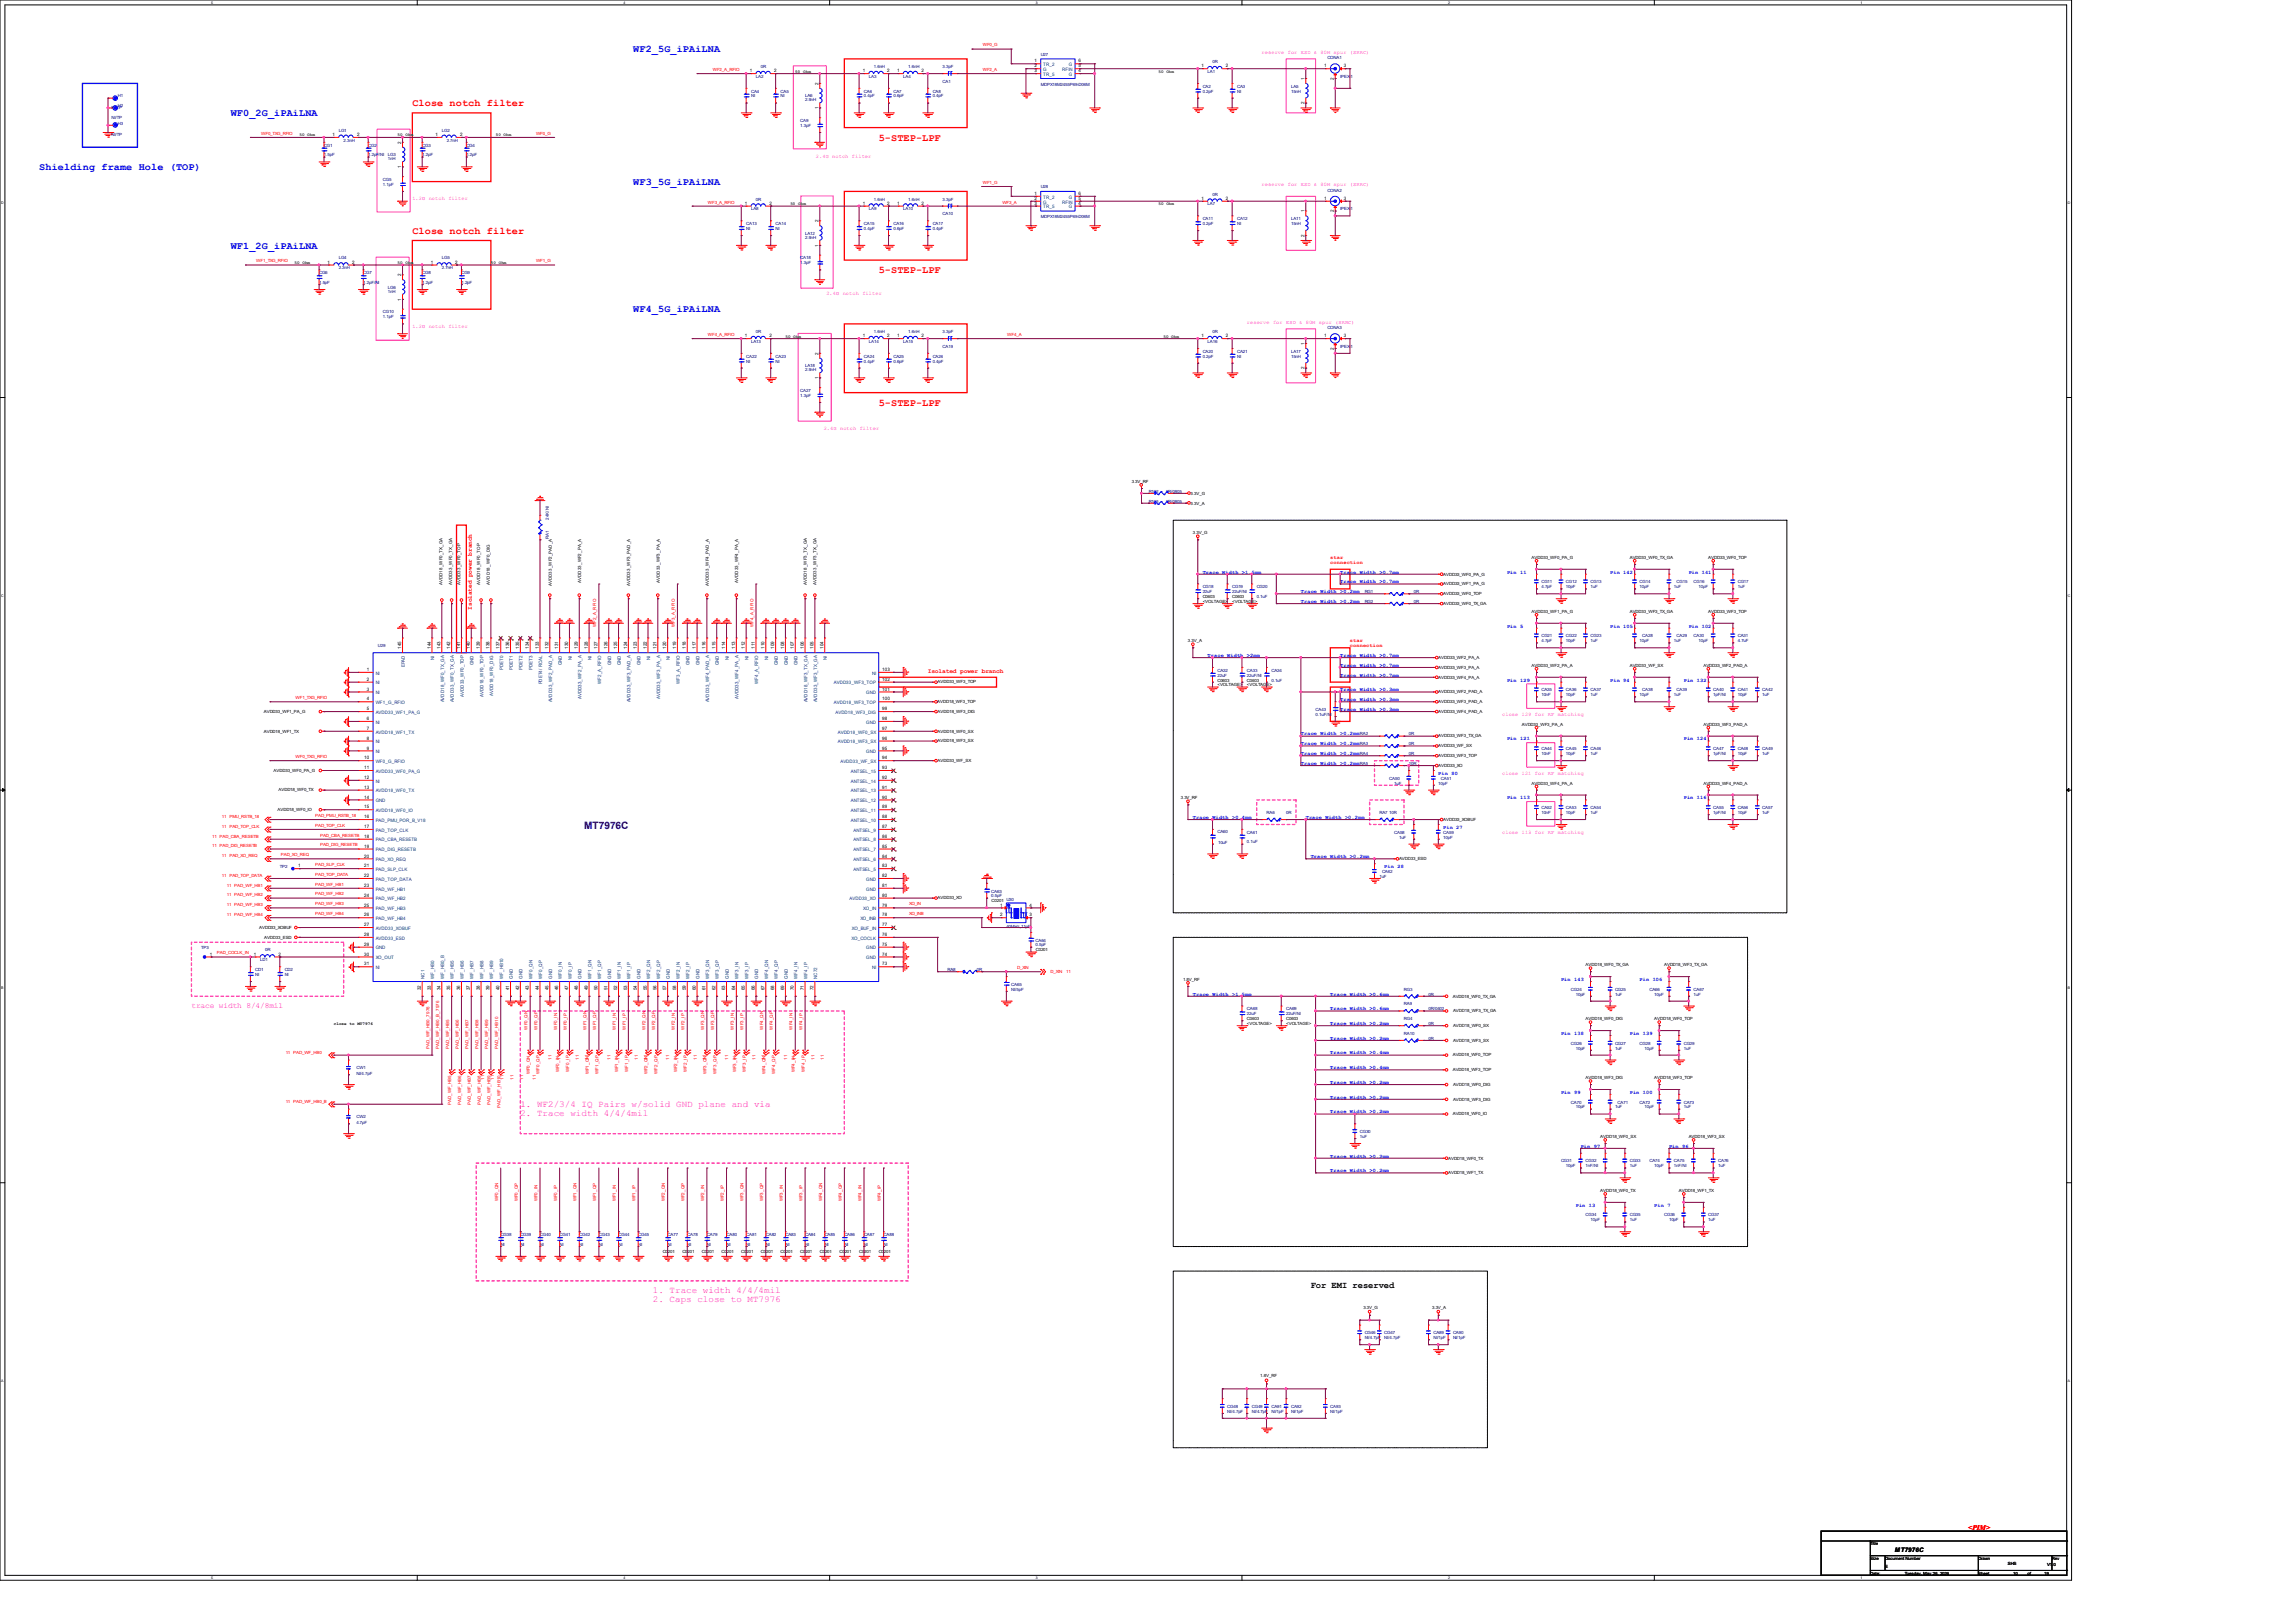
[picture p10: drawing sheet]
<svg xmlns="http://www.w3.org/2000/svg" width="297mm" height="210mm" viewBox="0 0 297 210" stroke-linecap="round" stroke-linejoin="round" font-family="sans-serif">
<defs><g id="words">
<g font-size="1.3" fill="#00f">
<text x="81.9" y="6.8">WF2_5G_iPAiLNA</text>
<text x="29.8" y="15">WF0_2G_iPAiLNA</text>
<text x="5.1" y="22">Shielding frame Hole (TOP)</text>
<text x="81.9" y="23.9">WF3_5G_iPAiLNA</text>
<text x="29.8" y="32.2">WF1_2G_iPAiLNA</text>
<text x="81.9" y="40.4">WF4_5G_iPAiLNA</text>
</g>
<g font-size="1.3" fill="#f00">
<text x="53.3" y="13.8">Close notch filter</text>
<text x="113.7" y="18.2">5-STEP-LPF</text>
<text x="53.3" y="30.3">Close notch filter</text>
<text x="113.7" y="35.3">5-STEP-LPF</text>
<text x="113.7" y="52.5">5-STEP-LPF</text>
</g>
<text font-size="1.3" fill="#000080" x="75.6" y="107.3">MT7976C</text>
<g font-size="1.2" fill="#f0f">
<text x="67.3" y="143.2">1. WF2/3/4 IQ Pairs w/solid GND plane and via</text>
<text x="67.3" y="144.4">2. Trace width 4/4/4mil</text>
<text x="84.5" y="167.3">1. Trace width 4/4/4mil</text>
<text x="84.5" y="168.5">2. Caps close to MT7976</text>
</g>
<text font-size="1.2" x="169.5" y="166.7">For EMI reserved</text>
<text font-size="1" fill="#f0f" x="24.8" y="130.4">trace width 8/4/8mil</text>
<text font-size=".9" fill="#f00" x="254.6" y="197.9">&lt;PIM&gt;</text>
<g font-size=".8" fill="#f00">
<text x="61" y="78.9" transform="rotate(-90 61 78.9)">Isolated power branch</text>
<text x="120" y="87">Isolated power branch</text>
</g>
<text font-size=".8" x="245.1" y="200.8">MT7976C</text>
<g font-size=".7" fill="#f0f">
<text x="163.2" y="6.9">reserve for ESD &amp; 80M spur (SRRC)</text>
<text x="105.5" y="20.4">2.4G notch filter</text>
<text x="53.3" y="25.8">1.2G notch filter</text>
<text x="163.2" y="24.1">reserve for ESD &amp; 80M spur (SRRC)</text>
<text x="106.9" y="38.2">2.4G notch filter</text>
<text x="161.3" y="41.9">reserve for ESD &amp; 80M spur (SRRC)</text>
<text x="53.3" y="42.4">1.2G notch filter</text>
<text x="106.6" y="55.6">2.4G notch filter</text>
<text x="194.3" y="92.7">close 129 for RF matching</text>
<text x="194.3" y="100.3">close 121 for RF matching</text>
<text x="194.3" y="107.9">close 113 for RF matching</text>
</g>
<g font-size=".7" fill="#00f">
<text x="155.6" y="74.2">Trace Width &gt;1.5mm</text>
<text x="168.3" y="76.8">Trace Width &gt;0.2mm</text>
<text x="173.4" y="74.2">Tra</text>
<text x="173.4" y="75.5">Tra</text>
<text x="174.6" y="74.2">ce Width &gt;0.7mm</text>
<text x="174.6" y="75.5">ce Width &gt;0.7mm</text>
<text x="194.9" y="74.2">Pin 11</text>
<text x="208.3" y="74.2">Pin 142</text>
<text x="218.4" y="74.2">Pin 141</text>
<text x="168.3" y="78">Trace Width &gt;0.2mm</text>
<text x="194.9" y="81.2">Pin 5</text>
<text x="208.3" y="81.2">Pin 105</text>
<text x="218.4" y="81.2">Pin 102</text>
<text x="156.2" y="85">Trace Width &gt;2mm</text>
<text x="173.4" y="85">Tra</text>
<text x="173.4" y="89.5">Tra</text>
<text x="173.4" y="86.3">Tra</text>
<text x="173.4" y="87.5">Tra</text>
<text x="174.6" y="85">ce Width &gt;0.7mm</text>
<text x="174.6" y="89.5">ce Width &gt;0.3mm</text>
<text x="174.6" y="86.3">ce Width &gt;0.7mm</text>
<text x="174.6" y="87.5">ce Width &gt;0.7mm</text>
<text x="194.9" y="88.2">Pin 129</text>
<text x="208.3" y="88.2">Pin 94</text>
<text x="217.8" y="88.2">Pin 132</text>
<text x="168.3" y="95.2">Trace Width &gt;0.2mm</text>
<text x="173.4" y="90.7">Tra</text>
<text x="173.4" y="92">Tra</text>
<text x="174.6" y="90.7">ce Width &gt;0.3mm</text>
<text x="174.6" y="92">ce Width &gt;0.3mm</text>
<text x="194.9" y="95.8">Pin 121</text>
<text x="217.8" y="95.8">Pin 124</text>
<text x="168.3" y="96.4">Trace Width &gt;0.2mm</text>
<text x="168.3" y="97.7">Trace Width &gt;0.2mm</text>
<text x="168.3" y="99">Trace Width &gt;0.2mm</text>
<text x="186.1" y="100.2">Pin 80</text>
<text x="154.3" y="106">Trace Width &gt;0.4mm</text>
<text x="168.9" y="106">Trace Width &gt;0.2mm</text>
<text x="186.7" y="107.2">Pin 27</text>
<text x="194.9" y="103.4">Pin 113</text>
<text x="217.8" y="103.4">Pin 116</text>
<text x="169.5" y="111">Trace Width &gt;0.2mm</text>
<text x="179.1" y="112.3">Pin 28</text>
<text x="154.3" y="128.8">Trace Width &gt;1.5mm</text>
<text x="172.1" y="130.7">Trace Width &gt;0.6mm</text>
<text x="172.1" y="128.8">Trace Width &gt;0.6mm</text>
<text x="201.9" y="126.9">Pin 143</text>
<text x="212.1" y="126.9">Pin 106</text>
<text x="172.1" y="136.4">Trace Width &gt;0.4mm</text>
<text x="172.1" y="132.6">Trace Width &gt;0.2mm</text>
<text x="172.1" y="134.5">Trace Width &gt;0.2mm</text>
<text x="201.9" y="133.9">Pin 138</text>
<text x="210.8" y="133.9">Pin 139</text>
<text x="172.1" y="142.2">Trace Width &gt;0.2mm</text>
<text x="172.1" y="140.3">Trace Width &gt;0.2mm</text>
<text x="172.1" y="138.3">Trace Width &gt;0.4mm</text>
<text x="201.9" y="141.5">Pin 99</text>
<text x="210.8" y="141.5">Pin 100</text>
<text x="172.1" y="149.8">Trace Width &gt;0.2mm</text>
<text x="172.1" y="144.1">Trace Width &gt;0.2mm</text>
<text x="204.5" y="148.5">Pin 97</text>
<text x="215.9" y="148.5">Pin 96</text>
<text x="172.1" y="151.7">Trace Width &gt;0.2mm</text>
<text x="203.8" y="156.1">Pin 13</text>
<text x="214" y="156.1">Pin 7</text>
</g>
<g font-size=".7" fill="#f00">
<text x="172.1" y="72.3">star</text>
<text x="172.1" y="73">connection</text>
<text x="174.6" y="83.1">star</text>
<text x="174.6" y="83.8">connection</text>
</g>
<g font-size=".6" fill="#f00">
<text x="92.2" y="9.2">WF2_A_RFIO</text>
<text x="127.1" y="9.2">WF2_A</text>
<text x="127.1" y="6">WF0_G</text>
<text x="33.8" y="17.4">WF0_TXG_RFIO</text>
<text x="69.3" y="17.4">WF0_G</text>
<text x="127.1" y="23.8">WF1_G</text>
<text x="91.6" y="26.3">WF3_A_RFIO</text>
<text x="129.7" y="26.3">WF3_A</text>
<text x="33.1" y="34">WF1_TXG_RFIO</text>
<text x="69.3" y="34">WF1_G</text>
<text x="91.6" y="43.5">WF4_A_RFIO</text>
<text x="130.3" y="43.5">WF4_A</text>
<text x="77.1" y="81.2" transform="rotate(-90 77.1 81.2)">WF2_A_RFIO</text>
<text x="87.3" y="81.2" transform="rotate(-90 87.3 81.2)">WF3_A_RFIO</text>
<text x="97.5" y="81.2" transform="rotate(-90 97.5 81.2)">WF4_A_RFIO</text>
<text x="38.2" y="90.5">WF1_TXG_RFIO</text>
<text x="38.2" y="98.1">WF0_TXG_RFIO</text>
<text x="28.7" y="105.8">11 PMU_RSTB_18</text>
<text x="28.7" y="107.1">11 PAD_TOP_CLK</text>
<text x="40.8" y="105.7">PAD_PMU_RSTB_18</text>
<text x="40.8" y="107">PAD_TOP_CLK</text>
<text x="27.4" y="109.6">11 PAD_DIG_RESETB</text>
<text x="27.4" y="108.4">11 PAD_CBA_RESETB</text>
<text x="28.7" y="110.9">11 PAD_XO_REQ</text>
<text x="28.7" y="113.5">11 PAD_TOP_DATA</text>
<text x="36.3" y="110.8">PAD_XO_REQ</text>
<text x="40.8" y="112.1">PAD_SLP_CLK</text>
<text x="40.8" y="113.3">PAD_TOP_DATA</text>
<text x="41.4" y="108.2">PAD_CBA_RESETB</text>
<text x="41.4" y="109.5">PAD_DIG_RESETB</text>
<text x="29.3" y="114.7">11 PAD_WF_HB1</text>
<text x="29.3" y="118.5">11 PAD_WF_HB4</text>
<text x="29.3" y="117.3">11 PAD_WF_HB3</text>
<text x="29.3" y="116">11 PAD_WF_HB2</text>
<text x="40.8" y="114.6">PAD_WF_HB1</text>
<text x="40.8" y="115.9">PAD_WF_HB2</text>
<text x="40.8" y="117.1">PAD_WF_HB3</text>
<text x="40.8" y="118.4">PAD_WF_HB4</text>
<text x="117.6" y="117.1">XO_IN</text>
<text x="117.6" y="118.4">XO_INB</text>
<text x="28.1" y="123.5">PAD_COCLK_IN</text>
<text x="131.6" y="125.4">D_XIN</text>
<text x="135.9" y="125.9">D_XIN</text>
<text x="137.9" y="125.9">11</text>
<text x="37" y="136.3">11 PAD_WF_HB0</text>
<text x="55.5" y="135.8" transform="rotate(-90 55.5 135.8)">PAD_WF_HB0_7976</text>
<text x="56.8" y="135.8" transform="rotate(-90 56.8 135.8)">PAD_WF_HB0_B_7976</text>
<text x="58.1" y="135.8" transform="rotate(-90 58.1 135.8)">PAD_WF_HB5</text>
<text x="59.4" y="135.8" transform="rotate(-90 59.4 135.8)">PAD_WF_HB6</text>
<text x="60.6" y="135.8" transform="rotate(-90 60.6 135.8)">PAD_WF_HB7</text>
<text x="61.9" y="135.8" transform="rotate(-90 61.9 135.8)">PAD_WF_HB8</text>
<text x="63.2" y="135.8" transform="rotate(-90 63.2 135.8)">PAD_WF_HB9</text>
<text x="64.4" y="135.8" transform="rotate(-90 64.4 135.8)">PAD_WF_HB10</text>
<text x="68.2" y="133.2" transform="rotate(-90 68.2 133.2)">WF0_QN</text>
<text x="69.5" y="133.2" transform="rotate(-90 69.5 133.2)">WF0_QP</text>
<text x="71.3" y="137.2" transform="rotate(-90 71.3 137.2)">11</text>
<text x="72.1" y="133.2" transform="rotate(-90 72.1 133.2)">WF0_IN</text>
<text x="72.5" y="137.2" transform="rotate(-90 72.5 137.2)">11</text>
<text x="73.3" y="133.2" transform="rotate(-90 73.3 133.2)">WF0_IP</text>
<text x="74.9" y="137.2" transform="rotate(-90 74.9 137.2)">11</text>
<text x="75.9" y="133.2" transform="rotate(-90 75.9 133.2)">WF1_QN</text>
<text x="77.1" y="133.2" transform="rotate(-90 77.1 133.2)">WF1_QP</text>
<text x="79" y="137.2" transform="rotate(-90 79 137.2)">11</text>
<text x="79.7" y="133.2" transform="rotate(-90 79.7 133.2)">WF1_IN</text>
<text x="80.1" y="137.2" transform="rotate(-90 80.1 137.2)">11</text>
<text x="80.9" y="133.2" transform="rotate(-90 80.9 133.2)">WF1_IP</text>
<text x="82.5" y="137.2" transform="rotate(-90 82.5 137.2)">11</text>
<text x="83.5" y="133.2" transform="rotate(-90 83.5 133.2)">WF2_QN</text>
<text x="84.8" y="133.2" transform="rotate(-90 84.8 133.2)">WF2_QP</text>
<text x="86.6" y="137.2" transform="rotate(-90 86.6 137.2)">11</text>
<text x="87.3" y="133.2" transform="rotate(-90 87.3 133.2)">WF2_IN</text>
<text x="87.8" y="137.2" transform="rotate(-90 87.8 137.2)">11</text>
<text x="88.6" y="133.2" transform="rotate(-90 88.6 133.2)">WF2_IP</text>
<text x="90.1" y="137.2" transform="rotate(-90 90.1 137.2)">11</text>
<text x="91.1" y="133.2" transform="rotate(-90 91.1 133.2)">WF3_QN</text>
<text x="92.4" y="133.2" transform="rotate(-90 92.4 133.2)">WF3_QP</text>
<text x="94.2" y="137.2" transform="rotate(-90 94.2 137.2)">11</text>
<text x="94.9" y="133.2" transform="rotate(-90 94.9 133.2)">WF3_IN</text>
<text x="95.4" y="137.2" transform="rotate(-90 95.4 137.2)">11</text>
<text x="96.2" y="133.2" transform="rotate(-90 96.2 133.2)">WF3_IP</text>
<text x="97.7" y="137.2" transform="rotate(-90 97.7 137.2)">11</text>
<text x="98.7" y="133.2" transform="rotate(-90 98.7 133.2)">WF4_QN</text>
<text x="100" y="133.2" transform="rotate(-90 100 133.2)">WF4_QP</text>
<text x="101.8" y="137.2" transform="rotate(-90 101.8 137.2)">11</text>
<text x="102.5" y="133.2" transform="rotate(-90 102.5 133.2)">WF4_IN</text>
<text x="103" y="137.2" transform="rotate(-90 103 137.2)">11</text>
<text x="103.8" y="133.2" transform="rotate(-90 103.8 133.2)">WF4_IP</text>
<text x="105.4" y="137.2" transform="rotate(-90 105.4 137.2)">11</text>
<text x="106.6" y="137.2" transform="rotate(-90 106.6 137.2)">11</text>
<text x="37" y="142.7">11 PAD_WF_HB0_B</text>
<text x="58.4" y="143" transform="rotate(-90 58.4 143)">PAD_WF_HB5</text>
<text x="59.6" y="143" transform="rotate(-90 59.6 143)">PAD_WF_HB6</text>
<text x="60.9" y="143" transform="rotate(-90 60.9 143)">PAD_WF_HB7</text>
<text x="62.2" y="143" transform="rotate(-90 62.2 143)">PAD_WF_HB8</text>
<text x="62.6" y="139.7" transform="rotate(-90 62.6 139.7)">11</text>
<text x="63.5" y="143" transform="rotate(-90 63.5 143)">PAD_WF_HB9</text>
<text x="63.9" y="139.7" transform="rotate(-90 63.9 139.7)">11</text>
<text x="64.7" y="143.3" transform="rotate(-90 64.7 143.3)">PAD_WF_HB10</text>
<text x="65.2" y="139.7" transform="rotate(-90 65.2 139.7)">11</text>
<text x="66.4" y="139.7" transform="rotate(-90 66.4 139.7)">11</text>
<text x="67.7" y="139.7" transform="rotate(-90 67.7 139.7)">11</text>
<text x="68.5" y="139" transform="rotate(-90 68.5 139)">WF0_QN</text>
<text x="69.3" y="139.7" transform="rotate(-90 69.3 139.7)">11</text>
<text x="69.8" y="138.9" transform="rotate(-90 69.8 138.9)">WF0_QP</text>
<text x="72.3" y="138.8" transform="rotate(-90 72.3 138.8)">WF0_IN</text>
<text x="73.6" y="138.7" transform="rotate(-90 73.6 138.7)">WF0_IP</text>
<text x="76.2" y="139" transform="rotate(-90 76.2 139)">WF1_Q1N1</text>
<text x="77.4" y="138.9" transform="rotate(-90 77.4 138.9)">WF1_QP</text>
<text x="80" y="138.8" transform="rotate(-90 80 138.8)">WF1_IN</text>
<text x="81.2" y="138.7" transform="rotate(-90 81.2 138.7)">WF1_IP</text>
<text x="83.8" y="139" transform="rotate(-90 83.8 139)">WF2_Q1N1</text>
<text x="85" y="138.9" transform="rotate(-90 85 138.9)">WF2_QP</text>
<text x="87.6" y="138.8" transform="rotate(-90 87.6 138.8)">WF2_IN</text>
<text x="88.9" y="138.7" transform="rotate(-90 88.9 138.7)">WF2_IP</text>
<text x="91.4" y="139" transform="rotate(-90 91.4 139)">WF3_Q1N1</text>
<text x="92.7" y="138.9" transform="rotate(-90 92.7 138.9)">WF3_QP</text>
<text x="95.2" y="138.8" transform="rotate(-90 95.2 138.8)">WF3_IN</text>
<text x="96.5" y="138.7" transform="rotate(-90 96.5 138.7)">WF3_IP</text>
<text x="99" y="139" transform="rotate(-90 99 139)">WF4_Q1N1</text>
<text x="100.3" y="138.9" transform="rotate(-90 100.3 138.9)">WF4_QP</text>
<text x="102.8" y="138.8" transform="rotate(-90 102.8 138.8)">WF4_IN</text>
<text x="104.1" y="138.7" transform="rotate(-90 104.1 138.7)">WF4_IP</text>
<text x="64.4" y="155.4" transform="rotate(-90 64.4 155.4)">WF0_QN</text>
<text x="67" y="155.4" transform="rotate(-90 67 155.4)">WF0_QP</text>
<text x="69.5" y="155.4" transform="rotate(-90 69.5 155.4)">WF0_IN</text>
<text x="72.1" y="155.4" transform="rotate(-90 72.1 155.4)">WF0_IP</text>
<text x="74.6" y="155.4" transform="rotate(-90 74.6 155.4)">WF1_QN</text>
<text x="77.1" y="155.4" transform="rotate(-90 77.1 155.4)">WF1_QP</text>
<text x="79.7" y="155.4" transform="rotate(-90 79.7 155.4)">WF1_IN</text>
<text x="82.2" y="155.4" transform="rotate(-90 82.2 155.4)">WF1_IP</text>
<text x="86" y="155.4" transform="rotate(-90 86 155.4)">WF2_QN</text>
<text x="88.6" y="155.4" transform="rotate(-90 88.6 155.4)">WF2_QP</text>
<text x="91.1" y="155.4" transform="rotate(-90 91.1 155.4)">WF2_IN</text>
<text x="93.6" y="155.4" transform="rotate(-90 93.6 155.4)">WF2_IP</text>
<text x="96.2" y="155.4" transform="rotate(-90 96.2 155.4)">WF3_QN</text>
<text x="98.7" y="155.4" transform="rotate(-90 98.7 155.4)">WF3_QP</text>
<text x="101.3" y="155.4" transform="rotate(-90 101.3 155.4)">WF3_IN</text>
<text x="103.8" y="155.4" transform="rotate(-90 103.8 155.4)">WF3_IP</text>
<text x="106.3" y="155.4" transform="rotate(-90 106.3 155.4)">WF4_QN</text>
<text x="108.9" y="155.4" transform="rotate(-90 108.9 155.4)">WF4_QP</text>
<text x="111.4" y="155.4" transform="rotate(-90 111.4 155.4)">WF4_IN</text>
<text x="114" y="155.4" transform="rotate(-90 114 155.4)">WF4_IP</text>
</g>
<g font-size=".6">
<text x="97" y="9.4">1</text>
<text x="100.2" y="9.4">2</text>
<text x="105.9" y="11" transform="rotate(-90 105.9 11)">2</text>
<text x="111.6" y="9.4">1</text>
<text x="114.8" y="9.4">2</text>
<text x="116" y="9.4">1</text>
<text x="119.2" y="9.4">2</text>
<text x="133.8" y="8.1">1</text>
<text x="133.8" y="9.4">3</text>
<text x="133.8" y="8.7">2</text>
<text x="139.5" y="9.4">4</text>
<text x="139.5" y="8.7">5</text>
<text x="139.5" y="8.1">6</text>
<text x="155.4" y="8.7">1</text>
<text x="158.6" y="8.7">2</text>
<text x="168.7" y="10.3" transform="rotate(-90 168.7 10.3)">1</text>
<text x="171.3" y="8.7">1</text>
<text x="172.6" y="10.3" transform="rotate(-90 172.6 10.3)">2</text>
<text x="173.8" y="8.7">3</text>
<text x="43" y="17.6">1</text>
<text x="46.2" y="17.6">2</text>
<text x="56.3" y="17.6">1</text>
<text x="59.5" y="17.6">2</text>
<text x="105.9" y="14.1" transform="rotate(-90 105.9 14.1)">1</text>
<text x="168.7" y="13.5" transform="rotate(-90 168.7 13.5)">2</text>
<text x="51.9" y="21.8" transform="rotate(-90 51.9 21.8)">1</text>
<text x="51.9" y="18.6" transform="rotate(-90 51.9 18.6)">2</text>
<text x="96.4" y="26.5">1</text>
<text x="99.5" y="26.5">2</text>
<text x="105.9" y="28.7" transform="rotate(-90 105.9 28.7)">2</text>
<text x="111.6" y="26.5">1</text>
<text x="114.8" y="26.5">2</text>
<text x="116" y="26.5">1</text>
<text x="119.2" y="26.5">2</text>
<text x="133.8" y="25.2">1</text>
<text x="133.8" y="26.5">3</text>
<text x="133.8" y="25.9">2</text>
<text x="139.5" y="26.5">4</text>
<text x="139.5" y="25.9">5</text>
<text x="139.5" y="25.2">6</text>
<text x="155.4" y="25.9">1</text>
<text x="158.6" y="25.9">2</text>
<text x="168.7" y="27.5" transform="rotate(-90 168.7 27.5)">1</text>
<text x="171.3" y="25.9">1</text>
<text x="172.6" y="27.5" transform="rotate(-90 172.6 27.5)">2</text>
<text x="173.8" y="25.9">3</text>
<text x="42.4" y="34.1">1</text>
<text x="45.6" y="34.1">2</text>
<text x="51.9" y="35.7" transform="rotate(-90 51.9 35.7)">2</text>
<text x="55.7" y="34.1">1</text>
<text x="58.9" y="34.1">2</text>
<text x="105.9" y="31.9" transform="rotate(-90 105.9 31.9)">1</text>
<text x="168.7" y="30.6" transform="rotate(-90 168.7 30.6)">2</text>
<text x="51.9" y="38.9" transform="rotate(-90 51.9 38.9)">1</text>
<text x="96.4" y="43.6">1</text>
<text x="99.5" y="43.6">2</text>
<text x="105.9" y="45.9" transform="rotate(-90 105.9 45.9)">2</text>
<text x="111.6" y="43.6">1</text>
<text x="114.8" y="43.6">2</text>
<text x="116" y="43.6">1</text>
<text x="119.2" y="43.6">2</text>
<text x="155.4" y="43.6">1</text>
<text x="158.6" y="43.6">2</text>
<text x="168.7" y="47.8" transform="rotate(-90 168.7 47.8)">2</text>
<text x="168.7" y="44.6" transform="rotate(-90 168.7 44.6)">1</text>
<text x="171.3" y="43.6">1</text>
<text x="172.6" y="45.3" transform="rotate(-90 172.6 45.3)">2</text>
<text x="173.8" y="43.6">3</text>
<text x="105.9" y="49.1" transform="rotate(-90 105.9 49.1)">1</text>
<text x="146.4" y="62.5">3.3V_RF</text>
<text x="154" y="64">3.3V_G</text>
<text x="154" y="65.3">3.3V_A</text>
<text x="154.3" y="69.1">3.3V_G</text>
<text x="57.2" y="75.7" transform="rotate(-90 57.2 75.7)">AVDD18_WF0_TX_GA</text>
<text x="58.5" y="75.7" transform="rotate(-90 58.5 75.7)">AVDD33_WF0_TX_GA</text>
<text x="59.6" y="75.7" transform="rotate(-90 59.6 75.7)">AVDD33_WF0_TOP</text>
<text x="62.1" y="75.7" transform="rotate(-90 62.1 75.7)">AVDD18_WF0_TOP</text>
<text x="63.4" y="75.6" transform="rotate(-90 63.4 75.6)">AVDD18_WF0_DIG</text>
<text x="71.4" y="75.8" transform="rotate(-90 71.4 75.8)">AVDD33_WF2_PAD_A</text>
<text x="75.2" y="75.4" transform="rotate(-90 75.2 75.4)">AVDD33_WF2_PA_A</text>
<text x="81.5" y="75.8" transform="rotate(-90 81.5 75.8)">AVDD33_WF3_PAD_A</text>
<text x="85.3" y="75.4" transform="rotate(-90 85.3 75.4)">AVDD33_WF3_PA_A</text>
<text x="91.7" y="75.8" transform="rotate(-90 91.7 75.8)">AVDD33_WF4_PAD_A</text>
<text x="95.5" y="75.4" transform="rotate(-90 95.5 75.4)">AVDD33_WF4_PA_A</text>
<text x="104.4" y="75.7" transform="rotate(-90 104.4 75.7)">AVDD18_WF3_TX_GA</text>
<text x="105.6" y="75.7" transform="rotate(-90 105.6 75.7)">AVDD33_WF3_TX_GA</text>
<text x="155.6" y="77.4">C0603</text>
<text x="159.4" y="77.4">C0603</text>
<text x="186.7" y="74.5">AVDD33_WF0_PA_G</text>
<text x="186.7" y="75.7">AVDD33_WF1_PA_G</text>
<text x="186.7" y="77">AVDD33_WF0_TOP</text>
<text x="198.1" y="72.3">AVDD33_WF0_PA_G</text>
<text x="210.8" y="72.3">AVDD33_WF0_TX_GA</text>
<text x="221" y="72.3">AVDD33_WF0_TOP</text>
<text x="51.9" y="84" transform="rotate(-90 51.9 84)">145</text>
<text x="55.7" y="84" transform="rotate(-90 55.7 84)">144</text>
<text x="57" y="84" transform="rotate(-90 57 84)">143</text>
<text x="58.3" y="84" transform="rotate(-90 58.3 84)">142</text>
<text x="59.5" y="84" transform="rotate(-90 59.5 84)">141</text>
<text x="60.8" y="84" transform="rotate(-90 60.8 84)">140</text>
<text x="62.1" y="84" transform="rotate(-90 62.1 84)">139</text>
<text x="63.3" y="84" transform="rotate(-90 63.3 84)">138</text>
<text x="64.6" y="84" transform="rotate(-90 64.6 84)">137</text>
<text x="65.9" y="84" transform="rotate(-90 65.9 84)">136</text>
<text x="67.1" y="84" transform="rotate(-90 67.1 84)">135</text>
<text x="68.4" y="84" transform="rotate(-90 68.4 84)">134</text>
<text x="69.7" y="84" transform="rotate(-90 69.7 84)">133</text>
<text x="71" y="84" transform="rotate(-90 71 84)">132</text>
<text x="72.2" y="84" transform="rotate(-90 72.2 84)">131</text>
<text x="73.5" y="84" transform="rotate(-90 73.5 84)">130</text>
<text x="74.8" y="84" transform="rotate(-90 74.8 84)">129</text>
<text x="76" y="84" transform="rotate(-90 76 84)">128</text>
<text x="77.3" y="84" transform="rotate(-90 77.3 84)">127</text>
<text x="78.6" y="84" transform="rotate(-90 78.6 84)">126</text>
<text x="79.8" y="84" transform="rotate(-90 79.8 84)">125</text>
<text x="81.1" y="84" transform="rotate(-90 81.1 84)">124</text>
<text x="82.4" y="84" transform="rotate(-90 82.4 84)">123</text>
<text x="83.7" y="84" transform="rotate(-90 83.7 84)">122</text>
<text x="84.9" y="84" transform="rotate(-90 84.9 84)">121</text>
<text x="86.2" y="84" transform="rotate(-90 86.2 84)">120</text>
<text x="87.5" y="84" transform="rotate(-90 87.5 84)">119</text>
<text x="88.7" y="84" transform="rotate(-90 88.7 84)">118</text>
<text x="90" y="84" transform="rotate(-90 90 84)">117</text>
<text x="91.3" y="84" transform="rotate(-90 91.3 84)">116</text>
<text x="92.5" y="84" transform="rotate(-90 92.5 84)">115</text>
<text x="93.8" y="84" transform="rotate(-90 93.8 84)">114</text>
<text x="95.1" y="84" transform="rotate(-90 95.1 84)">113</text>
<text x="96.4" y="84" transform="rotate(-90 96.4 84)">112</text>
<text x="97.6" y="84" transform="rotate(-90 97.6 84)">111</text>
<text x="98.9" y="84" transform="rotate(-90 98.9 84)">110</text>
<text x="100.2" y="84" transform="rotate(-90 100.2 84)">109</text>
<text x="101.4" y="84" transform="rotate(-90 101.4 84)">108</text>
<text x="102.7" y="84" transform="rotate(-90 102.7 84)">107</text>
<text x="104" y="84" transform="rotate(-90 104 84)">106</text>
<text x="105.2" y="84" transform="rotate(-90 105.2 84)">105</text>
<text x="106.5" y="84" transform="rotate(-90 106.5 84)">104</text>
<text x="153.7" y="83.1">3.3V_A</text>
<text x="155.6" y="78">&lt;VOLTAGE&gt;</text>
<text x="159.4" y="78">&lt;VOLTAGE&gt;</text>
<text x="186.7" y="78.3">AVDD33_WF0_TX_GA</text>
<text x="198.1" y="79.3">AVDD33_WF1_PA_G</text>
<text x="210.8" y="79.3">AVDD33_WF3_TX_GA</text>
<text x="221" y="79.3">AVDD33_WF3_TOP</text>
<text x="47.5" y="88.1">2</text>
<text x="47.5" y="89.4">3</text>
<text x="47.5" y="86.8">1</text>
<text x="114.1" y="88.1">102</text>
<text x="114.1" y="89.4">101</text>
<text x="114.1" y="86.8">103</text>
<text x="121.3" y="88.4">AVDD33_WF3_TOP</text>
<text x="157.5" y="88.8">&lt;VOLTAGE&gt;</text>
<text x="157.5" y="88.2">C0603</text>
<text x="161.3" y="88.8">&lt;VOLTAGE&gt;</text>
<text x="161.3" y="88.2">C0603</text>
<text x="186.1" y="85.3">AVDD33_WF2_PA_A</text>
<text x="186.1" y="86.5">AVDD33_WF3_PA_A</text>
<text x="186.1" y="87.8">AVDD33_WF4_PA_A</text>
<text x="186.1" y="89.7">AVDD33_WF2_PAD_A</text>
<text x="198.1" y="86.3">AVDD33_WF2_PA_A</text>
<text x="210.8" y="86.3">AVDD33_WF_SX</text>
<text x="220.3" y="86.3">AVDD33_WF2_PAD_A</text>
<text x="34.1" y="92.2">AVDD33_WF1_PA_G</text>
<text x="34.1" y="94.8">AVDD18_WF1_TX</text>
<text x="47.5" y="90.6">4</text>
<text x="47.5" y="93.2">6</text>
<text x="47.5" y="94.4">7</text>
<text x="47.5" y="95.7">8</text>
<text x="47.5" y="91.9">5</text>
<text x="114.1" y="90.6">100</text>
<text x="114.1" y="91.9">99</text>
<text x="114.1" y="93.2">98</text>
<text x="114.1" y="94.4">97</text>
<text x="114.1" y="95.7">96</text>
<text x="121.2" y="91">AVDD18_WF3_TOP</text>
<text x="121.3" y="92.2">AVDD18_WF3_DIG</text>
<text x="121.3" y="94.8">AVDD18_WF0_SX</text>
<text x="186.1" y="91">AVDD33_WF3_PAD_A</text>
<text x="186.1" y="92.2">AVDD33_WF4_PAD_A</text>
<text x="186.1" y="95.4">AVDD33_WF3_TX_GA</text>
<text x="196.8" y="93.9">AVDD33_WF3_PA_A</text>
<text x="220.3" y="93.9">AVDD33_WF3_PAD_A</text>
<text x="35.4" y="99.9">AVDD33_WF0_PA_G</text>
<text x="47.1" y="98.3">10</text>
<text x="47.1" y="99.5">11</text>
<text x="47.1" y="100.8">12</text>
<text x="47.5" y="97">9</text>
<text x="114.1" y="97">95</text>
<text x="114.1" y="98.3">94</text>
<text x="114.1" y="99.5">93</text>
<text x="114.1" y="100.8">92</text>
<text x="121.3" y="96.1">AVDD18_WF3_SX</text>
<text x="121.3" y="98.6">AVDD33_WF_SX</text>
<text x="186.1" y="96.7">AVDD33_WF_SX</text>
<text x="186.1" y="98">AVDD33_WF3_TOP</text>
<text x="186.1" y="99.2">AVDD33_XO</text>
<text x="198.1" y="101.5">AVDD33_WF4_PA_A</text>
<text x="220.3" y="101.5">AVDD33_WF4_PAD_A</text>
<text x="35.9" y="104.9">AVDD18_WF0_IO</text>
<text x="36" y="102.4">AVDD18_WF0_TX</text>
<text x="47.1" y="102.1">13</text>
<text x="47.1" y="103.3">14</text>
<text x="47.1" y="104.6">15</text>
<text x="47.1" y="105.9">16</text>
<text x="47.1" y="107.1">17</text>
<text x="114.1" y="102.1">91</text>
<text x="114.1" y="103.3">90</text>
<text x="114.1" y="104.6">89</text>
<text x="114.1" y="105.9">88</text>
<text x="114.1" y="107.1">87</text>
<text x="152.7" y="103.4">3.3V_RF</text>
<text x="186.7" y="106.2">AVDD33_XOBUF</text>
<text x="38.6" y="112.2">1</text>
<text x="47.1" y="108.4">18</text>
<text x="47.1" y="109.7">19</text>
<text x="47.1" y="111">20</text>
<text x="47.1" y="112.2">21</text>
<text x="47.1" y="113.5">22</text>
<text x="114.1" y="108.4">86</text>
<text x="114.1" y="109.7">85</text>
<text x="114.1" y="111">84</text>
<text x="114.1" y="112.2">83</text>
<text x="114.1" y="113.5">82</text>
<text x="181" y="111.3">AVDD33_ESD</text>
<text x="47.1" y="114.8">23</text>
<text x="47.1" y="116">24</text>
<text x="47.1" y="117.3">25</text>
<text x="47.1" y="118.6">26</text>
<text x="47.1" y="119.8">27</text>
<text x="114.1" y="114.8">81</text>
<text x="114.1" y="116">80</text>
<text x="114.1" y="117.3">79</text>
<text x="114.1" y="118.6">78</text>
<text x="114.1" y="119.8">77</text>
<text x="121.3" y="116.4">AVDD33_XO</text>
<text x="128.3" y="116.8">C0201 U30</text>
<text x="129.4" y="117.3">1</text>
<text x="129.4" y="118.6">2</text>
<text x="133.2" y="117.3">4</text>
<text x="133.2" y="118.6">3</text>
<text x="27.1" y="123.7">1</text>
<text x="32.9" y="123.7">1</text>
<text x="33.5" y="120.2">AVDD33_XOBUF</text>
<text x="34.2" y="121.5">AVDD33_ESD</text>
<text x="36" y="123.7">2</text>
<text x="47.1" y="121.1">28</text>
<text x="47.1" y="122.4">29</text>
<text x="47.1" y="123.7">30</text>
<text x="47.1" y="124.9">31</text>
<text x="114.1" y="121.1">76</text>
<text x="114.1" y="122.4">75</text>
<text x="114.1" y="123.7">74</text>
<text x="114.1" y="124.9">73</text>
<text x="134" y="123.1">C0201</text>
<text x="205.1" y="125">AVDD18_WF0_TX_GA</text>
<text x="215.3" y="125">AVDD18_WF3_TX_GA</text>
<text x="54.4" y="128.1" transform="rotate(-90 54.4 128.1)">32</text>
<text x="55.7" y="128.1" transform="rotate(-90 55.7 128.1)">33</text>
<text x="57" y="128.1" transform="rotate(-90 57 128.1)">34</text>
<text x="58.3" y="128.1" transform="rotate(-90 58.3 128.1)">35</text>
<text x="59.5" y="128.1" transform="rotate(-90 59.5 128.1)">36</text>
<text x="60.8" y="128.1" transform="rotate(-90 60.8 128.1)">37</text>
<text x="62.1" y="128.1" transform="rotate(-90 62.1 128.1)">38</text>
<text x="63.3" y="128.1" transform="rotate(-90 63.3 128.1)">39</text>
<text x="64.6" y="128.1" transform="rotate(-90 64.6 128.1)">40</text>
<text x="65.9" y="128.1" transform="rotate(-90 65.9 128.1)">41</text>
<text x="67.1" y="128.1" transform="rotate(-90 67.1 128.1)">42</text>
<text x="68.4" y="128.1" transform="rotate(-90 68.4 128.1)">43</text>
<text x="69.7" y="128.1" transform="rotate(-90 69.7 128.1)">44</text>
<text x="71" y="128.1" transform="rotate(-90 71 128.1)">45</text>
<text x="72.2" y="128.1" transform="rotate(-90 72.2 128.1)">46</text>
<text x="73.5" y="128.1" transform="rotate(-90 73.5 128.1)">47</text>
<text x="74.8" y="128.1" transform="rotate(-90 74.8 128.1)">48</text>
<text x="76" y="128.1" transform="rotate(-90 76 128.1)">49</text>
<text x="77.3" y="128.1" transform="rotate(-90 77.3 128.1)">50</text>
<text x="78.6" y="128.1" transform="rotate(-90 78.6 128.1)">51</text>
<text x="79.8" y="128.1" transform="rotate(-90 79.8 128.1)">52</text>
<text x="81.1" y="128.1" transform="rotate(-90 81.1 128.1)">53</text>
<text x="82.4" y="128.1" transform="rotate(-90 82.4 128.1)">54</text>
<text x="83.7" y="128.1" transform="rotate(-90 83.7 128.1)">55</text>
<text x="84.9" y="128.1" transform="rotate(-90 84.9 128.1)">56</text>
<text x="86.2" y="128.1" transform="rotate(-90 86.2 128.1)">57</text>
<text x="87.5" y="128.1" transform="rotate(-90 87.5 128.1)">58</text>
<text x="88.7" y="128.1" transform="rotate(-90 88.7 128.1)">59</text>
<text x="90" y="128.1" transform="rotate(-90 90 128.1)">60</text>
<text x="91.3" y="128.1" transform="rotate(-90 91.3 128.1)">61</text>
<text x="92.5" y="128.1" transform="rotate(-90 92.5 128.1)">62</text>
<text x="93.8" y="128.1" transform="rotate(-90 93.8 128.1)">63</text>
<text x="95.1" y="128.1" transform="rotate(-90 95.1 128.1)">64</text>
<text x="96.4" y="128.1" transform="rotate(-90 96.4 128.1)">65</text>
<text x="97.6" y="128.1" transform="rotate(-90 97.6 128.1)">66</text>
<text x="98.9" y="128.1" transform="rotate(-90 98.9 128.1)">67</text>
<text x="100.2" y="128.1" transform="rotate(-90 100.2 128.1)">68</text>
<text x="101.4" y="128.1" transform="rotate(-90 101.4 128.1)">69</text>
<text x="102.7" y="128.1" transform="rotate(-90 102.7 128.1)">70</text>
<text x="104" y="128.1" transform="rotate(-90 104 128.1)">71</text>
<text x="105.2" y="128.1" transform="rotate(-90 105.2 128.1)">72</text>
<text x="153" y="126.9">1.8V_RF</text>
<text x="161.3" y="132">C0603</text>
<text x="166.4" y="132">C0603</text>
<text x="187.9" y="129.1">AVDD18_WF0_TX_GA</text>
<text x="188" y="131">AVDD18_WF3_TX_GA</text>
<text x="205.1" y="132">AVDD18_WF0_DIG</text>
<text x="214" y="132">AVDD18_WF0_TOP</text>
<text x="43.2" y="132.6">close to MT7976</text>
<text x="161.3" y="132.6">&lt;VOLTAGE&gt;</text>
<text x="166.4" y="132.6">&lt;VOLTAGE&gt;</text>
<text x="187.9" y="136.7">AVDD18_WF0_TOP</text>
<text x="188" y="132.9">AVDD18_WF0_SX</text>
<text x="188" y="134.8">AVDD18_WF3_SX</text>
<text x="187.9" y="138.6">AVDD18_WF3_TOP</text>
<text x="188" y="140.5">AVDD18_WF0_DIG</text>
<text x="188" y="142.4">AVDD18_WF3_DIG</text>
<text x="205.1" y="139.6">AVDD18_WF3_DIG</text>
<text x="214" y="139.6">AVDD18_WF3_TOP</text>
<text x="187.9" y="144.3">AVDD18_WF0_IO</text>
<text x="207" y="147.2">AVDD18_WF0_SX</text>
<text x="218.4" y="147.2">AVDD18_WF3_SX</text>
<text x="187.3" y="150">AVDD18_WF0_TX</text>
<text x="187.3" y="151.9">AVDD18_WF1_TX</text>
<text x="207" y="154.2">AVDD18_WF0_TX</text>
<text x="217.2" y="154.2">AVDD18_WF1_TX</text>
<text x="85.7" y="162.2">C0201</text>
<text x="88.3" y="162.2">C0201</text>
<text x="90.8" y="162.2">C0201</text>
<text x="93.3" y="162.2">C0201</text>
<text x="95.9" y="162.2">C0201</text>
<text x="98.4" y="162.2">C0201</text>
<text x="101" y="162.2">C0201</text>
<text x="103.5" y="162.2">C0201</text>
<text x="106" y="162.2">C0201</text>
<text x="108.6" y="162.2">C0201</text>
<text x="111.1" y="162.2">C0201</text>
<text x="113.7" y="162.2">C0201</text>
<text x="176.4" y="169.3">3.3V_G</text>
<text x="185.3" y="169.3">3.3V_A</text>
<text x="163" y="178.2">1.8V_RF</text>
<text x="241.9" y="199.9">Title</text>
<text x="241.9" y="201.8">Size</text>
<text x="241.9" y="203.8">Date:</text>
<text x="243.8" y="201.8">Document Number</text>
<text x="243.8" y="202.8">E</text>
<text x="246.4" y="203.8">Tuesday, May 26, 2026</text>
<text x="255.9" y="201.8">Drawn</text>
<text x="255.9" y="203.8">Sheet</text>
<text x="259.7" y="202.5">SHS</text>
<text x="260.4" y="203.8">10</text>
<text x="262.3" y="203.8">of</text>
<text x="264.4" y="203.8">19</text>
<text x="264.8" y="202.6">V1.0</text>
<text x="265.4" y="201.8">Rev</text>
</g>
<g font-size=".6" fill="#000080">
<text x="97.2" y="12">CA4</text>
<text x="97.8" y="10.1">LA2</text>
<text x="98.4" y="8.8">0R</text>
<text x="101" y="12">CA5</text>
<text x="111.8" y="12">CA6</text>
<text x="112.4" y="10.1">LA3</text>
<text x="113" y="8.8">1.6nH</text>
<text x="115.6" y="12">CA7</text>
<text x="116.8" y="10.1">LA4</text>
<text x="117.5" y="8.8">1.6nH</text>
<text x="120.6" y="12">CA8</text>
<text x="121.9" y="10.7">CA1</text>
<text x="121.9" y="8.8">3.3pF</text>
<text x="134.6" y="7.2">U27</text>
<text x="134.6" y="11.1">MDPX18M2455P69-D06M</text>
<text x="155.6" y="11.3">CA2</text>
<text x="155.6" y="12">0.2pF</text>
<text x="156.2" y="9.4">LA1</text>
<text x="156.8" y="8.2">0R</text>
<text x="160" y="11.3">CA3</text>
<text x="160" y="12">NI</text>
<text x="167" y="11.3">LA5</text>
<text x="167" y="12">15nH</text>
<text x="171.7" y="7.7">CONA1</text>
<text x="173.4" y="10.1">IPEX-</text>
<text x="174.7" y="10.1">1</text>
<text x="14.4" y="17.7">NI/TP</text>
<text x="14.4" y="15.4">NI/TP</text>
<text x="14.4" y="14.1">NI/TP</text>
<text x="15.2" y="16.1">H3</text>
<text x="15.2" y="13.9">H2</text>
<text x="15.2" y="12.6">H1</text>
<text x="43.8" y="17.1">LG1</text>
<text x="57.1" y="17.1">LG2</text>
<text x="97.2" y="12.6">NI</text>
<text x="101" y="12.6">NI</text>
<text x="103.5" y="15.8">CA9</text>
<text x="103.5" y="16.4">1.3pF</text>
<text x="104.1" y="12.6">LA6</text>
<text x="104.1" y="13.1">2.9nH</text>
<text x="111.8" y="12.6">0.4pF</text>
<text x="115.6" y="12.6">0.6pF</text>
<text x="120.6" y="12.6">0.4pF</text>
<text x="41.9" y="19">CG1</text>
<text x="41.9" y="20.2">1.5pF</text>
<text x="44.4" y="18.3">2.3nH</text>
<text x="47.6" y="19">CG2</text>
<text x="47.6" y="20.2">1.2pF/NI</text>
<text x="49.5" y="23.4">CG5</text>
<text x="50.2" y="20.2">LG3</text>
<text x="50.2" y="20.7">1nH</text>
<text x="54.6" y="19">CG3</text>
<text x="54.6" y="20.2">1.2pF</text>
<text x="57.8" y="18.3">2.7nH</text>
<text x="60.3" y="19">CG4</text>
<text x="60.3" y="20.2">1.2pF</text>
<text x="49.5" y="24">1.1pF</text>
<text x="96.5" y="29.1">CA13</text>
<text x="96.5" y="29.8">NI</text>
<text x="97.2" y="27.2">LA8</text>
<text x="97.8" y="26">0R</text>
<text x="100.3" y="29.1">CA14</text>
<text x="100.3" y="29.8">NI</text>
<text x="111.8" y="29.1">CA15</text>
<text x="111.8" y="29.8">0.4pF</text>
<text x="112.4" y="27.2">LA9</text>
<text x="113" y="26">1.6nH</text>
<text x="115.6" y="29.1">CA16</text>
<text x="115.6" y="29.8">0.6pF</text>
<text x="116.8" y="27.2">LA10</text>
<text x="117.5" y="26">1.6nH</text>
<text x="120.6" y="29.1">CA17</text>
<text x="120.6" y="29.8">0.4pF</text>
<text x="121.9" y="27.9">CA10</text>
<text x="121.9" y="26">3.3pF</text>
<text x="134.6" y="24.4">U28</text>
<text x="134.6" y="28.2">MDPX18M2455P69-D06M</text>
<text x="155.6" y="28.5">CA11</text>
<text x="155.6" y="29.1">0.2pF</text>
<text x="156.2" y="26.6">LA7</text>
<text x="156.8" y="25.3">0R</text>
<text x="160" y="28.5">CA12</text>
<text x="160" y="29.1">NI</text>
<text x="167" y="28.5">LA11</text>
<text x="167" y="29.1">15nH</text>
<text x="171.7" y="24.8">CONA2</text>
<text x="173.4" y="27.2">IPEX-1</text>
<text x="41.3" y="35.5">CG6</text>
<text x="43.8" y="33.6">LG4</text>
<text x="43.8" y="34.8">2.3nH</text>
<text x="47" y="35.5">CG7</text>
<text x="54.6" y="35.5">CG8</text>
<text x="57.1" y="33.6">LG5</text>
<text x="57.1" y="34.8">2.7nH</text>
<text x="59.7" y="35.5">CG9</text>
<text x="103.5" y="33.6">CA18</text>
<text x="103.5" y="34.2">1.3pF</text>
<text x="104.1" y="30.4">LA12</text>
<text x="104.1" y="30.9">2.9nH</text>
<text x="41.3" y="36.7">1.5pF</text>
<text x="47" y="36.7">1.2pF/NI</text>
<text x="49.5" y="40.6">CG10</text>
<text x="49.5" y="41.2">1.1pF</text>
<text x="50.2" y="37.4">LG6</text>
<text x="50.2" y="37.9">1nH</text>
<text x="54.6" y="36.7">1.2pF</text>
<text x="59.7" y="36.7">1.2pF</text>
<text x="96.5" y="46.3">CA22</text>
<text x="96.5" y="46.9">NI</text>
<text x="97.2" y="44.4">LA13</text>
<text x="97.8" y="43.1">0R</text>
<text x="100.3" y="46.3">CA23</text>
<text x="100.3" y="46.9">NI</text>
<text x="104.1" y="47.5">LA18</text>
<text x="111.8" y="46.3">CA24</text>
<text x="111.8" y="46.9">0.4pF</text>
<text x="112.4" y="44.4">LA14</text>
<text x="113" y="43.1">1.6nH</text>
<text x="115.6" y="46.3">CA25</text>
<text x="115.6" y="46.9">0.6pF</text>
<text x="116.8" y="44.4">LA15</text>
<text x="117.5" y="43.1">1.6nH</text>
<text x="120.6" y="46.3">CA26</text>
<text x="120.6" y="46.9">0.4pF</text>
<text x="121.9" y="45">CA19</text>
<text x="121.9" y="43.1">3.3pF</text>
<text x="155.6" y="45.6">CA20</text>
<text x="155.6" y="46.3">0.2pF</text>
<text x="156.2" y="44.4">LA16</text>
<text x="156.8" y="43.1">0R</text>
<text x="160" y="45.6">CA21</text>
<text x="160" y="46.3">NI</text>
<text x="167" y="45.6">LA17</text>
<text x="167" y="46.3">15nH</text>
<text x="171.7" y="42.6">CONA3</text>
<text x="173.4" y="45">IPEX-1</text>
<text x="103.5" y="50.7">CA27</text>
<text x="103.5" y="51.4">1.3pF</text>
<text x="104.1" y="48">2.9nH</text>
<text x="148.6" y="65">R163</text>
<text x="148.6" y="63.8">R162</text>
<text x="150.8" y="65">0R/0805</text>
<text x="150.8" y="63.8">0R/0805</text>
<text x="71" y="69.7" transform="rotate(-90 71 69.7)">RA1</text>
<text x="71" y="67.3" transform="rotate(-90 71 67.3)">24K/NI</text>
<text x="155.6" y="76.1">CG18</text>
<text x="155.6" y="76.8">22uF</text>
<text x="159.4" y="76.1">CG19</text>
<text x="159.4" y="76.8">22uF/NI</text>
<text x="162.6" y="76.1">CG20</text>
<text x="162.6" y="77.4">0.1uF</text>
<text x="176.5" y="76.8">RG1</text>
<text x="182.9" y="76.8">0R</text>
<text x="199.4" y="75.5">CG11</text>
<text x="199.4" y="76.1">4.7pF</text>
<text x="202.6" y="75.5">CG12</text>
<text x="202.6" y="76.1">10pF</text>
<text x="205.7" y="75.5">CG13</text>
<text x="205.7" y="76.1">1uF</text>
<text x="212.1" y="75.5">CG14</text>
<text x="212.1" y="76.1">10pF</text>
<text x="216.5" y="76.1">1uF</text>
<text x="216.9" y="75.5">CG15</text>
<text x="219.1" y="75.5">CG16</text>
<text x="219.7" y="76.1">10pF</text>
<text x="224.8" y="75.5">CG17</text>
<text x="224.8" y="76.1">1uF</text>
<text x="48.9" y="83.7">U29</text>
<text x="176.5" y="78">RG2</text>
<text x="182.9" y="78">0R</text>
<text x="199.4" y="82.5">CG21</text>
<text x="199.4" y="83.1">4.7pF</text>
<text x="202.6" y="82.5">CG22</text>
<text x="202.6" y="83.1">10pF</text>
<text x="205.7" y="82.5">CG23</text>
<text x="205.7" y="83.1">1uF</text>
<text x="212.1" y="83.1">10pF</text>
<text x="212.4" y="82.5">CA28</text>
<text x="216.5" y="83.1">1uF</text>
<text x="216.9" y="82.5">CA29</text>
<text x="219.1" y="82.5">CA30</text>
<text x="219.7" y="83.1">10pF</text>
<text x="224.8" y="82.5">CA31</text>
<text x="224.8" y="83.1">4.7uF</text>
<text x="157.5" y="86.9">CA32</text>
<text x="157.5" y="87.5">22uF</text>
<text x="161.3" y="86.9">CA33</text>
<text x="161.3" y="87.5">22uF/NI</text>
<text x="164.5" y="86.9">CA34</text>
<text x="164.5" y="88.2">0.1uF</text>
<text x="199.4" y="89.5">CA35</text>
<text x="202.6" y="89.5">CA36</text>
<text x="205.7" y="89.5">CA37</text>
<text x="212.4" y="89.5">CA38</text>
<text x="216.9" y="89.5">CA39</text>
<text x="221.6" y="89.5">CA40</text>
<text x="224.8" y="89.5">CA41</text>
<text x="228" y="89.5">CA42</text>
<text x="170.2" y="92">CA43</text>
<text x="170.2" y="92.6">0.1uF/N</text>
<text x="172.1" y="92.6">I</text>
<text x="175.9" y="95.2">RA2</text>
<text x="182.2" y="95.2">0R</text>
<text x="199.4" y="90.1">10nF</text>
<text x="202.6" y="90.1">10pF</text>
<text x="205.7" y="90.1">1uF</text>
<text x="212.1" y="90.1">10pF</text>
<text x="216.5" y="90.1">1uF</text>
<text x="221.6" y="90.1">1pF/NI</text>
<text x="224.8" y="90.1">10pF</text>
<text x="228" y="90.1">1uF</text>
<text x="175.9" y="96.4">RA3</text>
<text x="175.9" y="97.7">RA4</text>
<text x="175.9" y="99">RA5</text>
<text x="179.7" y="100.9">CA50</text>
<text x="180.3" y="101.5">1uF</text>
<text x="182.2" y="96.4">0R</text>
<text x="182.2" y="97.7">0R</text>
<text x="182.2" y="99">10R</text>
<text x="186.1" y="101.5">10pF</text>
<text x="186.4" y="100.9">CA51</text>
<text x="199.4" y="97.1">CA44</text>
<text x="199.4" y="97.7">10nF</text>
<text x="202.6" y="97.1">CA45</text>
<text x="202.6" y="97.7">10pF</text>
<text x="205.7" y="97.1">CA46</text>
<text x="205.7" y="97.7">1uF</text>
<text x="221.6" y="97.1">CA47</text>
<text x="221.6" y="97.7">1pF/NI</text>
<text x="224.8" y="97.1">CA48</text>
<text x="224.8" y="97.7">10pF</text>
<text x="228" y="97.1">CA49</text>
<text x="228" y="97.7">1uF</text>
<text x="157.5" y="107.8">CA60</text>
<text x="161.3" y="107.9">CA61</text>
<text x="163.8" y="105.3">RA6</text>
<text x="166.4" y="105.3">0R</text>
<text x="178.4" y="105.3">RA7</text>
<text x="179.7" y="105.3">10R</text>
<text x="180.3" y="107.9">CA58</text>
<text x="186.7" y="107.9">CA59</text>
<text x="199.4" y="104.7">CA52</text>
<text x="199.4" y="105.3">10nF</text>
<text x="202.6" y="104.7">CA53</text>
<text x="202.6" y="105.3">10pF</text>
<text x="205.7" y="104.7">CA54</text>
<text x="205.7" y="105.3">1uF</text>
<text x="221.6" y="104.7">CA55</text>
<text x="221.6" y="105.3">1pF/NI</text>
<text x="224.8" y="104.7">CA56</text>
<text x="224.8" y="105.3">10pF</text>
<text x="228" y="104.7">CA57</text>
<text x="228" y="105.3">1uF</text>
<text x="36.2" y="112.3">TP2</text>
<text x="157.6" y="109.2">10uF</text>
<text x="161.3" y="109.1">0.1uF</text>
<text x="178.4" y="113.6">1uF</text>
<text x="178.8" y="112.9">CA62</text>
<text x="181" y="108.5">1uF</text>
<text x="186.7" y="108.5">10pF</text>
<text x="128.2" y="115.5">CA63</text>
<text x="128.2" y="116.1">0.5pF</text>
<text x="26" y="122.8">TP3</text>
<text x="33" y="125.6">CD1</text>
<text x="33.7" y="124.4">LD1</text>
<text x="34.3" y="123.1">0R</text>
<text x="36.8" y="125.6">CD2</text>
<text x="122.6" y="125.6">RA8</text>
<text x="126.4" y="125.6">0R</text>
<text x="130.2" y="120">40MHz,11pF</text>
<text x="133.9" y="121.8">CA64</text>
<text x="133.9" y="122.4">0.5pF</text>
<text x="33" y="126.3">NI</text>
<text x="36.8" y="126.3">NI</text>
<text x="130.8" y="127.6">CA65</text>
<text x="130.8" y="128.2">NI/5pF</text>
<text x="161.3" y="130.7">CA68</text>
<text x="161.3" y="131.4">22uF</text>
<text x="166.4" y="130.7">CA69</text>
<text x="166.4" y="131.4">22uF/NI</text>
<text x="181.6" y="130.1">RA9</text>
<text x="181.6" y="128.2">RG3</text>
<text x="181.6" y="132">RG4</text>
<text x="184.8" y="130.7">0R/0402</text>
<text x="184.8" y="128.8">0R</text>
<text x="203.2" y="128.2">CG24</text>
<text x="203.8" y="128.8">10pF</text>
<text x="208.9" y="128.2">CG25</text>
<text x="208.9" y="128.8">1uF</text>
<text x="213.4" y="128.2">CA66</text>
<text x="214" y="128.8">10pF</text>
<text x="219.1" y="128.2">CA67</text>
<text x="219.1" y="128.8">1uF</text>
<text x="181.6" y="133.9">RA10</text>
<text x="184.8" y="134.5">0R</text>
<text x="184.8" y="132.6">0R</text>
<text x="203.2" y="135.2">CG26</text>
<text x="203.8" y="135.8">10pF</text>
<text x="208.9" y="135.2">CG27</text>
<text x="208.9" y="135.8">1uF</text>
<text x="212.1" y="135.2">CG28</text>
<text x="212.7" y="135.8">10pF</text>
<text x="217.8" y="135.2">CG29</text>
<text x="217.8" y="135.8">1uF</text>
<text x="46.1" y="138.3">CW1</text>
<text x="46.1" y="139.1">NI/4.7pF</text>
<text x="203.2" y="142.8">CA70</text>
<text x="203.8" y="143.4">10pF</text>
<text x="208.9" y="143.4">1uF</text>
<text x="209.3" y="142.8">CA71</text>
<text x="212.1" y="142.8">CA72</text>
<text x="212.7" y="143.4">10pF</text>
<text x="217.8" y="142.8">CA73</text>
<text x="217.8" y="143.4">1uF</text>
<text x="46.1" y="144.7">CW2</text>
<text x="46.1" y="145.5">4.7pF</text>
<text x="175.9" y="146.6">CG30</text>
<text x="175.9" y="147.2">1uF</text>
<text x="201.9" y="150.4">CG31</text>
<text x="202.6" y="151">10pF</text>
<text x="205.1" y="150.4">CG32</text>
<text x="205.1" y="151">1nF/NI</text>
<text x="210.8" y="150.4">CG33</text>
<text x="210.8" y="151">1uF</text>
<text x="213.4" y="150.4">CA74</text>
<text x="214" y="151">10pF</text>
<text x="216.5" y="150.4">CA75</text>
<text x="216.5" y="151">1nF/NI</text>
<text x="222.2" y="150.4">CA76</text>
<text x="222.2" y="151">1uF</text>
<text x="64.8" y="159.9">CG38</text>
<text x="64.8" y="161.2">NI</text>
<text x="67.3" y="159.9">CG39</text>
<text x="67.3" y="161.2">NI</text>
<text x="69.8" y="159.9">CG40</text>
<text x="69.8" y="161.2">NI</text>
<text x="72.4" y="159.9">CG41</text>
<text x="72.4" y="161.2">NI</text>
<text x="74.9" y="159.9">CG42</text>
<text x="74.9" y="161.2">NI</text>
<text x="77.5" y="159.9">CG43</text>
<text x="77.5" y="161.2">NI</text>
<text x="80" y="159.9">CG44</text>
<text x="80" y="161.2">NI</text>
<text x="82.5" y="159.9">CG45</text>
<text x="82.5" y="161.2">NI</text>
<text x="86.4" y="159.9">CA77</text>
<text x="86.4" y="161.2">NI</text>
<text x="88.9" y="159.9">CA78</text>
<text x="88.9" y="161.2">NI</text>
<text x="91.4" y="159.9">CA79</text>
<text x="91.4" y="161.2">NI</text>
<text x="94" y="159.9">CA80</text>
<text x="94" y="161.2">NI</text>
<text x="96.5" y="159.9">CA81</text>
<text x="96.5" y="161.2">NI</text>
<text x="99.1" y="159.9">CA82</text>
<text x="99.1" y="161.2">NI</text>
<text x="101.6" y="159.9">CA83</text>
<text x="101.6" y="161.2">NI</text>
<text x="104.1" y="159.9">CA84</text>
<text x="104.1" y="161.2">NI</text>
<text x="106.7" y="159.9">CA85</text>
<text x="106.7" y="161.2">NI</text>
<text x="109.2" y="159.9">CA86</text>
<text x="109.2" y="161.2">NI</text>
<text x="111.8" y="159.9">CA87</text>
<text x="111.8" y="161.2">NI</text>
<text x="114.3" y="159.9">CA88</text>
<text x="114.3" y="161.2">NI</text>
<text x="205.1" y="157.4">CG34</text>
<text x="205.7" y="158">10pF</text>
<text x="210.8" y="157.4">CG35</text>
<text x="210.8" y="158">1uF</text>
<text x="215.3" y="157.4">CG36</text>
<text x="215.9" y="158">10pF</text>
<text x="221" y="157.4">CG37</text>
<text x="221" y="158">1uF</text>
<text x="176.5" y="172.6">CG46</text>
<text x="176.5" y="173.3">NI/4.7pF</text>
<text x="179.1" y="172.6">CG47</text>
<text x="179.1" y="173.3">NI/4.7pF</text>
<text x="185.4" y="172.6">CA89</text>
<text x="185.4" y="173.3">NI/1pF</text>
<text x="188" y="172.6">CA90</text>
<text x="188" y="173.3">NI/1pF</text>
<text x="158.7" y="182.2">CG48</text>
<text x="158.7" y="182.8">NI/4.7pF</text>
<text x="161.9" y="182.2">CG49</text>
<text x="161.9" y="182.8">NI/4.7pF</text>
<text x="164.5" y="182.2">CA91</text>
<text x="164.5" y="182.8">NI/1pF</text>
<text x="167" y="182.2">CA92</text>
<text x="167" y="182.8">NI/1pF</text>
<text x="172.1" y="182.2">CA93</text>
<text x="172.1" y="182.8">NI/1pF</text>
</g>
<g font-size=".6" fill="#008000">
<text x="102.9" y="9.4">50 Ohm</text>
<text x="149.9" y="9.4">50 Ohm</text>
<text x="38.7" y="17.7">50 Ohm</text>
<text x="51.4" y="17.7">50 Oh</text>
<text x="53.1" y="17.7">m</text>
<text x="64.1" y="17.7">50 Ohm</text>
<text x="102.2" y="26.5">50 Ohm</text>
<text x="149.9" y="26.5">50 Ohm</text>
<text x="38.1" y="34.2">50 Ohm</text>
<text x="51.4" y="34.2">50 Ohm</text>
<text x="63.5" y="34.2">50 Ohm</text>
<text x="101.6" y="43.7">50 Oh</text>
<text x="103.3" y="43.7">m</text>
<text x="150.5" y="43.7">50 Ohm</text>
</g>
<g font-size=".6" fill="#004080">
<text x="135" y="8.6">TR_2</text>
<text x="135" y="9.8">TR_5</text>
<text x="135" y="9.2">G</text>
<text x="137.4" y="9.2">RFIN</text>
<text x="138.3" y="9.8">G</text>
<text x="138.3" y="8.6">G</text>
<text x="135" y="25.7">TR_2</text>
<text x="135" y="27">TR_5</text>
<text x="135" y="26.3">G</text>
<text x="137.4" y="26.3">RFIN</text>
<text x="138.3" y="27">G</text>
<text x="138.3" y="25.7">G</text>
<text x="48.6" y="88.6">NI</text>
<text x="48.6" y="89.8">NI</text>
<text x="48.6" y="87.3">NI</text>
<text x="52.4" y="86.4" transform="rotate(-90 52.4 86.4)">EPAD</text>
<text x="56.2" y="85.4" transform="rotate(-90 56.2 85.4)">NI</text>
<text x="61.3" y="86.1" transform="rotate(-90 61.3 86.1)">GND</text>
<text x="65.1" y="86.7" transform="rotate(-90 65.1 86.7)">PDET0</text>
<text x="66.3" y="86.7" transform="rotate(-90 66.3 86.7)">PDET1</text>
<text x="67.6" y="86.7" transform="rotate(-90 67.6 86.7)">PDET2</text>
<text x="68.9" y="86.7" transform="rotate(-90 68.9 86.7)">PDET3</text>
<text x="70.1" y="88.6" transform="rotate(-90 70.1 88.6)">PDET4/ RCAL</text>
<text x="72.7" y="86.1" transform="rotate(-90 72.7 86.1)">GND</text>
<text x="74" y="85.4" transform="rotate(-90 74 85.4)">NI</text>
<text x="76.5" y="85.4" transform="rotate(-90 76.5 85.4)">NI</text>
<text x="77.8" y="88.5" transform="rotate(-90 77.8 88.5)">WF2_A_RFIO</text>
<text x="79" y="86.1" transform="rotate(-90 79 86.1)">GND</text>
<text x="80.3" y="86.1" transform="rotate(-90 80.3 86.1)">GND</text>
<text x="82.8" y="86.1" transform="rotate(-90 82.8 86.1)">GND</text>
<text x="84.1" y="85.4" transform="rotate(-90 84.1 85.4)">NI</text>
<text x="86.7" y="85.4" transform="rotate(-90 86.7 85.4)">NI</text>
<text x="87.9" y="88.5" transform="rotate(-90 87.9 88.5)">WF3_A_RFIO</text>
<text x="89.2" y="86.1" transform="rotate(-90 89.2 86.1)">GND</text>
<text x="90.5" y="86.1" transform="rotate(-90 90.5 86.1)">GND</text>
<text x="93" y="86.1" transform="rotate(-90 93 86.1)">GND</text>
<text x="94.3" y="85.4" transform="rotate(-90 94.3 85.4)">NI</text>
<text x="96.8" y="85.4" transform="rotate(-90 96.8 85.4)">NI</text>
<text x="98.1" y="88.5" transform="rotate(-90 98.1 88.5)">WF4_A_RFIO</text>
<text x="99.4" y="85.4" transform="rotate(-90 99.4 85.4)">NI</text>
<text x="100.6" y="86.1" transform="rotate(-90 100.6 86.1)">GND</text>
<text x="101.9" y="86.1" transform="rotate(-90 101.9 86.1)">GND</text>
<text x="103.2" y="86.1" transform="rotate(-90 103.2 86.1)">GND</text>
<text x="107" y="85.4" transform="rotate(-90 107 85.4)">NI</text>
<text x="107.9" y="88.6">AVDD33_WF3_TOP</text>
<text x="112.1" y="89.8">GND</text>
<text x="112.8" y="87.3">NI</text>
<text x="48.6" y="91.1">WF1_G_RFIO</text>
<text x="48.6" y="93.6">NI</text>
<text x="48.6" y="94.9">AVDD18_WF1_TX</text>
<text x="48.6" y="92.4">AVDD33_WF1_PA_G</text>
<text x="57.4" y="90.9" transform="rotate(-90 57.4 90.9)">AVDD18_WF0_TX_GA</text>
<text x="58.7" y="90.9" transform="rotate(-90 58.7 90.9)">AVDD33_WF0_TX_GA</text>
<text x="60" y="90.2" transform="rotate(-90 60 90.2)">AVDD33_WF0_TOP</text>
<text x="62.5" y="90.2" transform="rotate(-90 62.5 90.2)">AVDD18_WF0_TOP</text>
<text x="63.8" y="90" transform="rotate(-90 63.8 90)">AVDD18_WF0_DIG</text>
<text x="71.4" y="90.9" transform="rotate(-90 71.4 90.9)">AVDD33_WF2_PAD_A</text>
<text x="75.2" y="90.5" transform="rotate(-90 75.2 90.5)">AVDD33_WF2_PA_A</text>
<text x="81.6" y="90.9" transform="rotate(-90 81.6 90.9)">AVDD33_WF3_PAD_A</text>
<text x="85.4" y="90.5" transform="rotate(-90 85.4 90.5)">AVDD33_WF3_PA_A</text>
<text x="91.7" y="90.9" transform="rotate(-90 91.7 90.9)">AVDD33_WF4_PAD_A</text>
<text x="95.5" y="90.5" transform="rotate(-90 95.5 90.5)">AVDD33_WF4_PA_A</text>
<text x="104.4" y="90.9" transform="rotate(-90 104.4 90.9)">AVDD18_WF3_TX_GA</text>
<text x="105.7" y="90.9" transform="rotate(-90 105.7 90.9)">AVDD33_WF3_TX_GA</text>
<text x="107.9" y="91.1">AVDD18_WF3_TOP</text>
<text x="108.1" y="92.4">AVDD18_WF3_DIG</text>
<text x="108.4" y="94.9">AVDD18_WF0_SX</text>
<text x="112.1" y="93.6">GND</text>
<text x="48.6" y="96.2">NI</text>
<text x="48.6" y="97.5">NI</text>
<text x="48.6" y="98.7">WF0_G_RFIO</text>
<text x="48.6" y="100">AVDD33_WF0_PA_G</text>
<text x="48.6" y="101.3">NI</text>
<text x="108.4" y="96.2">AVDD18_WF3_SX</text>
<text x="108.7" y="98.7">AVDD33_WF_SX</text>
<text x="110.1" y="100">ANTSEL_15</text>
<text x="110.1" y="101.3">ANTSEL_14</text>
<text x="112.1" y="97.5">GND</text>
<text x="48.6" y="102.5">AVDD18_WF0_TX</text>
<text x="48.6" y="103.8">GND</text>
<text x="48.6" y="105.1">AVDD18_WF0_IO</text>
<text x="48.6" y="106.3">PAD_PMU_POR_B_V18</text>
<text x="48.6" y="107.6">PAD_TOP_CLK</text>
<text x="110.1" y="102.5">ANTSEL_13</text>
<text x="110.1" y="103.8">ANTSEL_12</text>
<text x="110.1" y="105.1">ANTSEL_11</text>
<text x="110.1" y="106.3">ANTSEL_10</text>
<text x="110.4" y="107.6">ANTSEL_9</text>
<text x="48.6" y="108.9">PAD_CBA_RESETB</text>
<text x="48.6" y="110.2">PAD_DIG_RESETB</text>
<text x="48.6" y="111.4">PAD_XO_REQ</text>
<text x="48.6" y="112.7">PAD_SLP_CLK</text>
<text x="48.6" y="114">PAD_TOP_DATA</text>
<text x="110.4" y="108.9">ANTSEL_8</text>
<text x="110.4" y="110.2">ANTSEL_7</text>
<text x="110.4" y="111.4">ANTSEL_6</text>
<text x="110.4" y="112.7">ANTSEL_5</text>
<text x="112.1" y="114">GND</text>
<text x="48.6" y="115.2">PAD_WF_HB1</text>
<text x="48.6" y="116.5">PAD_WF_HB2</text>
<text x="48.6" y="117.8">PAD_WF_HB3</text>
<text x="48.6" y="119">PAD_WF_HB4</text>
<text x="109.9" y="116.5">AVDD33_XO</text>
<text x="111.3" y="119">XO_INB</text>
<text x="111.7" y="117.8">XO_IN</text>
<text x="112.1" y="115.2">GND</text>
<text x="48.6" y="120.3">AVDD33_XOBUF</text>
<text x="48.6" y="121.6">AVDD33_ESD</text>
<text x="48.6" y="122.9">GND</text>
<text x="48.6" y="124.1">XO_OUT</text>
<text x="48.6" y="125.4">NI</text>
<text x="110.2" y="121.6">XO_COCLK</text>
<text x="110.2" y="120.3">XO_BUF_IN</text>
<text x="112.1" y="122.9">GND</text>
<text x="112.1" y="124.1">GND</text>
<text x="112.8" y="125.4">NI</text>
<text x="54.9" y="126.7" transform="rotate(-90 54.9 126.7)">NC1</text>
<text x="56.2" y="126.7" transform="rotate(-90 56.2 126.7)">WF_HB0</text>
<text x="57.4" y="126.7" transform="rotate(-90 57.4 126.7)">WF_HB0_B</text>
<text x="58.7" y="126.7" transform="rotate(-90 58.7 126.7)">WF_HB5</text>
<text x="60" y="126.7" transform="rotate(-90 60 126.7)">WF_HB6</text>
<text x="61.3" y="126.7" transform="rotate(-90 61.3 126.7)">WF_HB7</text>
<text x="62.5" y="126.7" transform="rotate(-90 62.5 126.7)">WF_HB8</text>
<text x="63.8" y="126.7" transform="rotate(-90 63.8 126.7)">WF_HB9</text>
<text x="65.1" y="126.7" transform="rotate(-90 65.1 126.7)">WF_HB10</text>
<text x="66.3" y="126.7" transform="rotate(-90 66.3 126.7)">GND</text>
<text x="67.6" y="126.7" transform="rotate(-90 67.6 126.7)">GND</text>
<text x="68.9" y="126.7" transform="rotate(-90 68.9 126.7)">WF0_QN</text>
<text x="70.1" y="126.7" transform="rotate(-90 70.1 126.7)">WF0_QP</text>
<text x="71.4" y="126.7" transform="rotate(-90 71.4 126.7)">GND</text>
<text x="72.7" y="126.7" transform="rotate(-90 72.7 126.7)">WF0_IN</text>
<text x="74" y="126.7" transform="rotate(-90 74 126.7)">WF0_IP</text>
<text x="75.2" y="126.7" transform="rotate(-90 75.2 126.7)">GND</text>
<text x="76.5" y="126.7" transform="rotate(-90 76.5 126.7)">WF1_QN</text>
<text x="77.8" y="126.7" transform="rotate(-90 77.8 126.7)">WF1_QP</text>
<text x="79" y="126.7" transform="rotate(-90 79 126.7)">GND</text>
<text x="80.3" y="126.7" transform="rotate(-90 80.3 126.7)">WF1_IN</text>
<text x="81.6" y="126.7" transform="rotate(-90 81.6 126.7)">WF1_IP</text>
<text x="82.8" y="126.7" transform="rotate(-90 82.8 126.7)">GND</text>
<text x="84.1" y="126.7" transform="rotate(-90 84.1 126.7)">WF2_QN</text>
<text x="85.4" y="126.7" transform="rotate(-90 85.4 126.7)">WF2_QP</text>
<text x="86.7" y="126.7" transform="rotate(-90 86.7 126.7)">GND</text>
<text x="87.9" y="126.7" transform="rotate(-90 87.9 126.7)">WF2_IN</text>
<text x="89.2" y="126.7" transform="rotate(-90 89.2 126.7)">WF2_IP</text>
<text x="90.5" y="126.7" transform="rotate(-90 90.5 126.7)">GND</text>
<text x="91.7" y="126.7" transform="rotate(-90 91.7 126.7)">WF3_QN</text>
<text x="93" y="126.7" transform="rotate(-90 93 126.7)">WF3_QP</text>
<text x="94.3" y="126.7" transform="rotate(-90 94.3 126.7)">GND</text>
<text x="95.5" y="126.7" transform="rotate(-90 95.5 126.7)">WF3_IN</text>
<text x="96.8" y="126.7" transform="rotate(-90 96.8 126.7)">WF3_IP</text>
<text x="98.1" y="126.7" transform="rotate(-90 98.1 126.7)">GND</text>
<text x="99.4" y="126.7" transform="rotate(-90 99.4 126.7)">WF4_QN</text>
<text x="100.6" y="126.7" transform="rotate(-90 100.6 126.7)">WF4_QP</text>
<text x="101.9" y="126.7" transform="rotate(-90 101.9 126.7)">GND</text>
<text x="103.2" y="126.7" transform="rotate(-90 103.2 126.7)">WF4_IN</text>
<text x="104.4" y="126.7" transform="rotate(-90 104.4 126.7)">WF4_IP</text>
<text x="105.7" y="126.7" transform="rotate(-90 105.7 126.7)">NC72</text>
</g>
<g font-size=".5">
<text x="27.3" y=".5">5</text>
<text x="80.6" y=".5">4</text>
<text x="134" y=".5">3</text>
<text x="187.3" y=".5">2</text>
<text x="240.7" y=".5">1</text>
<text x=".2" y="26.4">D</text>
<text x="267.5" y="26.4">D</text>
<text x=".2" y="77.2">C</text>
<text x="267.5" y="77.2">C</text>
<text x=".2" y="128">B</text>
<text x="267.5" y="128">B</text>
<text x=".2" y="178.8">A</text>
<text x="267.5" y="178.8">A</text>
<text x="27.3" y="204.3">5</text>
<text x="80.6" y="204.3">4</text>
<text x="134" y="204.3">3</text>
<text x="187.3" y="204.3">2</text>
<text x="240.7" y="204.3">1</text>
</g>
</g></defs>
<g fill="none" stroke="#000" stroke-width=".13">
<path d="M0 0h268v204.5h-268zM.6 .6h266.7v203.2h-266.7zM54 0v.6M107.3 0v.6M160.7 0v.6M214 0v.6M0 51.4h.6M267.3 51.4h.7M0 102.2h.6M.3 102l.3 .2-.3 .2zM267.3 102.2l.3-.2v.4zM267.3 102.2h.7"/>
<path d="M0 153h.6M267.3 153h.7M235.6 199.4h31.7M241.9 199.4v4.4M267.3 199.4h.1M54 203.8v.7M107.3 203.8v.7M160.7 203.8v.7M214 203.8v.7M241.9 203.8h.1M241.9 201.3h25.4M241.9 203.2h25.4"/>
<path d="M243.8 203.2h.1M243.8 201.3v1.9M255.9 203.8h.1M255.9 201.3v2.5M265.4 203.2h.1M265.4 201.3v1.9M267.3 201.3h.1M267.3 203.2h.1"/>
</g>
<path d="M.3 102l.3 .2-.3 .2zM267.3 102.2l.3-.2v.4z" fill="#000"/>
<path d="M177.8 98.4h5.7v3.2h-5.7zM162.6 103.5h5v3.2h-5zM177.2 103.5h4.4v3.2h-4.4zM24.8 121.9h19.6v7h-19.6zM67.3 130.8h41.9v15.9h-41.9zM61.6 150.5h55.9v15.2h-55.9z" fill="none" stroke="#f0f" stroke-width=".17" stroke-dasharray=".3 .3"/>
<path d="M151.8 67.3h79.3v50.8h-79.3zM151.8 121.3h74.3v40h-74.3zM151.8 164.5h40.6v22.8h-40.6z" fill="none" stroke="#000" stroke-width=".13" stroke-dasharray=".3 .1"/>
<path d="M53.3 14.6h10.2v8.9h-10.2zM109.2 7.6h15.9v8.9h-15.9zM53.3 31.1h10.2v8.9h-10.2zM109.2 24.8h15.9v8.9h-15.9zM109.2 41.9h15.9v8.9h-15.9zM59.1 67.9h1.2v16.6h-1.2zM172.1 73.7h2.5v2.5h-2.5zM113.7 87.6h15.2v1.3h-15.2zM172.1 88.9h2.5v4.4h-2.5zM172.1 83.8h2.5v4.5h-2.5z" fill="none" stroke="#f00" stroke-width=".17"/>
<path d="M48.8 16.7h4.2v10.7h-4.2zM102.6 8.5h4.3v10.8h-4.3zM166.4 7.6h3.8v7h-3.8zM48.6 33.3h4.3v10.7h-4.3zM103.6 25.4h4.2v11.9h-4.2zM166.4 25.4h3.8v7h-3.8zM103.3 43.1h4.2v11.4h-4.2zM166.4 42.5h3.8v7h-3.8zM197.5 88.5h3.6v3.2h-3.6zM197.5 96.1h3.6v3.2h-3.6zM197.5 103.7h3.6v3.2h-3.6z" fill="none" stroke="#f0f" stroke-width=".13"/>
<path d="M10.7 10.8h7.1v8.3h-7.1z" fill="none" stroke="#00f" stroke-width=".17"/>
<g fill="none" stroke="#f00" stroke-width=".13">
<path d="M13.3 17.1h1.3M13.5 17.4h.9M13.7 17.5h.1M13.7 17.5h.5M13.9 17.7h.2M14.1 17.7h.1M14.4 17.4h.1M14.6 17.1h.1M43.2 17.8h.1M43.2 17.8h.6M45.7 17.8h.7M46.4 17.8h.1"/>
<path d="M54.6 18.4h.1M54.6 18.4v.7M54.6 19.7v.6M60.3 18.4h.1M60.3 18.4v.7M60.3 19.7v.6M95.9 14.6h1.3M96.1 14.8h.9M96.3 15h.1M96.3 15h.5M96.5 15.2h.1M96.5 11.4h.1"/>
<path d="M96.5 13.3h.1M96.5 11.4v.7M96.5 12.7v.6M96.6 15.2h.1M97 14.8h.1M97.2 14.6h.1M97.2 9.5h.1M97.2 9.5h.6M99.7 14.6h1.3M99.7 9.5h.6M99.9 14.8h.9M100.1 15h.1"/>
<path d="M100.1 15h.5M100.3 15.2h.1M100.3 9.5h.1M100.4 15.2h.1M100.8 14.8h.1M101 14.6h.1M105.4 18.4h.1M105.4 18.4h1.3M105.6 18.6h.1M105.6 18.6h.9M105.8 18.8h.5M106 19h.1"/>
<path d="M106.3 18.8h.1M110.5 14.6h1.3M110.7 14.8h.9M110.9 15h.1M110.9 15h.5M111.1 15.2h.1M111.1 11.4h.1M111.1 13.3h.1M111.1 11.4v.7M111.1 12.7v.6M111.2 15.2h.1M111.6 14.8h.1"/>
<path d="M111.8 14.6h.1M114.3 14.6h1.3M114.5 14.8h.9M114.7 15h.1M114.7 15h.5M114.9 15.2h.1M114.9 11.4h.1M114.9 13.3h.1M114.9 11.4v.7M114.9 12.7v.6M115 15.2h.1M115.4 14.8h.1"/>
<path d="M115.6 14.6h.1M119.4 14.6h1.2M119.6 14.8h.9M119.8 15h.1M119.8 15h.5M120 15.2h.1M120.1 15.2h.1M120.5 14.8h.1M120.6 14.6h.1M121.9 9.5h.1M121.9 9.5h.7M123.2 9.5h.6"/>
<path d="M123.8 9.5h.1M132.1 12.1h1.2M132.3 12.3h.9M132.5 12.4h.1M132.5 12.4h.5M132.7 12.7h.1M132.8 12.7h.1M133.2 12.3h.1M133.3 12.1h.1M141 14h1.2M141.2 14.2h.9M141.4 14.4h.1"/>
<path d="M141.4 14.4h.5M141.6 14.6h.1M141.7 14.6h.1M142.1 14.2h.1M142.2 14h.1M154.3 14h1.3M154.5 14.2h.9M154.7 14.4h.1M154.7 14.4h.5M154.9 14.6h.1M155 14.6h.1M155.4 14.2h.1"/>
<path d="M155.6 14h.1M158.7 14h1.3M159 14.2h.9M159.1 14.4h.1M159.1 14.4h.5M159.3 14.6h.2M159.4 10.8h.1M159.4 12.7h.1M159.4 10.8v.6M159.4 12.1v.6M159.5 14.6h.1M159.9 14.2h.1"/>
<path d="M160 14h.1M168.3 14h1.2M168.5 14.2h.9M168.7 14.4h.1M168.7 14.4h.5M168.9 14.6h.1M169 14.6h.1M169.4 14.2h.1M169.5 14h.1M172.1 14h.1M172.1 14h1.3M172.3 14.2h.1"/>
<path d="M172.3 14.2h.9M172.5 14.4h.5M172.7 14.6h.1M173 14.4h.1M40.6 37.5h1.3M40.9 37.7h.8M41 37.8h.1M41 37.8h.5M41.2 38.1h.2M41.3 21h1.2M41.4 38.1h.1M41.5 21.2h.9"/>
<path d="M41.7 21.3h.1M41.7 21.3h.5M41.7 37.7h.1M41.9 21.5h.1M41.9 37.5h.1M42 21.5h.1M42.4 21.2h.1M42.5 21h.1M46.4 37.5h1.2M46.6 37.7h.9M46.7 37.8h.1M46.7 37.8h.5"/>
<path d="M46.9 38.1h.2M47 21h1.3M47.1 38.1h.1M47.2 21.2h.9M47.4 21.3h.1M47.4 21.3h.5M47.5 37.7h.1M47.6 21.5h.1M47.6 37.5h.1M47.7 21.5h.1M48.1 21.2h.1M48.3 21h.1"/>
<path d="M51.4 26h.1M51.4 26h1.3M51.6 26.2h.1M51.6 26.2h.9M51.8 26.4h.5M52 26.6h.1M52 26.6h.2M52.1 24.8h.1M52.1 22.9h.1M52.1 22.9v.6M52.1 24.1v.7M52.3 26.4h.1"/>
<path d="M54 21.6h1.2M54 37.5h1.2M54.2 21.8h.9M54.2 37.7h.9M54.4 22h.1M54.4 37.8h.1M54.4 22h.5M54.4 37.8h.5M54.6 22.2h.1M54.6 38.1h.1M54.6 34.9h.1M54.6 36.8h.1"/>
<path d="M54.6 20.3h.1M54.6 34.9v.7M54.6 36.2v.6M54.7 22.2h.1M54.7 38.1h.1M55.1 21.8h.1M55.1 37.7h.1M55.2 21.6h.1M55.2 37.5h.1M59.1 37.5h1.2M59.3 37.7h.9M59.4 37.8h.1"/>
<path d="M59.4 37.8h.5M59.6 38.1h.2M59.7 21.6h1.3M59.8 38.1h.1M59.9 21.8h.9M60.1 22h.1M60.1 22h.5M60.2 37.7h.1M60.3 22.2h.1M60.3 37.5h.1M60.3 20.3h.1M60.4 22.2h.1"/>
<path d="M60.8 21.8h.1M61 21.6h.1M95.2 31.8h1.3M95.5 32h.9M95.6 32.1h.1M95.6 32.1h.5M95.8 32.3h.2M95.9 28.6h.1M95.9 30.5h.1M95.9 28.6v.6M95.9 29.8v.7M96 32.3h.1"/>
<path d="M96.4 32h.1M96.5 31.8h.1M96.5 26.7h.1M96.5 26.7h.7M99.1 31.8h1.2M99.1 26.7h.6M99.3 32h.9M99.4 32.1h.1M99.4 32.1h.5M99.7 32.3h.1M99.7 26.7h.1M99.8 32.3h.1"/>
<path d="M100.2 32h.1M100.3 31.8h.1M105.4 36.2h.1M105.4 36.2h1.3M105.6 36.4h.1M105.6 36.4h.9M105.8 36.6h.5M106 36.8h.1M106 34.9h.1M106 33h.1M106 33v.7M106 34.3v.6"/>
<path d="M106.3 36.6h.1M110.5 31.8h1.3M110.7 32h.9M110.9 32.1h.1M110.9 32.1h.5M111.1 32.3h.1M111.1 28.6h.1M111.1 30.5h.1M111.1 28.6v.6M111.1 29.8v.7M111.2 32.3h.1M111.6 32h.1"/>
<path d="M111.8 31.8h.1M114.3 31.8h1.3M114.5 32h.9M114.7 32.1h.1M114.7 32.1h.5M114.9 32.3h.1M115 32.3h.1M115.4 32h.1M115.6 31.8h.1M119.4 31.8h1.2M119.6 32h.9M119.8 32.1h.1"/>
<path d="M119.8 32.1h.5M120 32.3h.1M120.1 32.3h.1M120.5 32h.1M120.6 31.8h.1M132.7 29.2h1.3M132.9 29.4h.9M133.1 29.6h.1M133.1 29.6h.5M133.3 29.8h.1M133.4 29.8h.1M133.8 29.4h.1"/>
<path d="M134 29.2h.1M134 25.4h.1M134 26.7h.1M134 26h.1M134 26h.6M134 26.7h.6M134 25.4h.6M139.1 26h.6M139.1 26.7h.6M139.1 25.4h.6M139.7 26.7h.1M139.7 26h.1"/>
<path d="M139.7 25.4h.1M141 29.2h1.2M141.2 29.4h.9M141.4 29.6h.1M141.4 29.6h.5M141.6 29.8h.1M141.7 29.8h.1M142.1 29.4h.1M142.2 29.2h.1M154.3 31.1h1.3M154.5 31.3h.9M154.7 31.5h.1"/>
<path d="M154.7 31.5h.5M154.9 31.7h.1M155 31.7h.1M155.4 31.3h.1M155.6 31.1h.1M155.6 26h.1M155.6 26h.6M158.1 26h.6M158.7 26h.1M158.7 31.1h1.3M159 31.3h.9M159.1 31.5h.1"/>
<path d="M159.1 31.5h.5M159.3 31.7h.2M159.5 31.7h.1M159.9 31.3h.1M160 31.1h.1M168.3 31.1h1.2M168.5 31.3h.9M168.7 31.5h.1M168.7 31.5h.5M168.9 31.7h.1M169 31.7h.1M169.4 31.3h.1"/>
<path d="M169.5 31.1h.1M172.1 30.5h.1M172.1 30.5h1.3M172.3 30.7h.1M172.3 30.7h.9M172.5 30.9h.5M172.7 31.1h.1M173 30.9h.1M51.4 43.2h.1M51.4 43.2h1.3M51.6 43.4h.1M51.6 43.4h.9"/>
<path d="M51.8 43.6h.5M52 43.8h.1M52 43.8h.2M52.3 43.6h.1M95.2 48.9h1.3M95.5 49.1h.9M95.6 49.3h.1M95.6 49.3h.5M95.8 49.5h.2M96 49.5h.1M96.4 49.1h.1M96.5 48.9h.1"/>
<path d="M96.5 43.8h.1M96.5 43.8h.7M99.1 48.9h1.2M99.1 43.8h.6M99.3 49.1h.9M99.4 49.3h.1M99.4 49.3h.5M99.7 49.5h.1M99.7 43.8h.1M99.8 49.5h.1M100.2 49.1h.1M100.3 48.9h.1"/>
<path d="M105.4 53.3h.1M105.4 53.3h1.3M105.6 53.6h.1M105.6 53.6h.9M105.8 53.7h.5M106 53.9h.1M106 52.1h.1M106 50.2h.1M106 48.9h.1M106 45.7h.1M106 45.7v.7M106 48.3v.6"/>
<path d="M106 50.2v.6M106 51.4v.7M106.3 53.7h.1M110.5 48.9h1.3M110.7 49.1h.9M110.9 49.3h.1M110.9 49.3h.5M111.1 49.5h.1M111.1 45.7h.1M111.1 47.6h.1M111.1 45.7v.7M111.1 47v.6"/>
<path d="M111.2 49.5h.1M111.6 49.1h.1M111.8 48.9h.1M114.3 48.9h1.3M114.5 49.1h.9M114.7 49.3h.1M114.7 49.3h.5M114.9 49.5h.1M114.9 45.7h.1M114.9 47.6h.1M114.9 45.7v.7M114.9 47v.6"/>
<path d="M115 49.5h.1M115.4 49.1h.1M115.6 48.9h.1M119.4 48.9h1.2M119.6 49.1h.9M119.8 49.3h.1M119.8 49.3h.5M120 49.5h.1M120 45.7h.1M120 47.6h.1M120 45.7v.7M120 47v.6"/>
<path d="M120.1 49.5h.1M120.5 49.1h.1M120.6 48.9h.1M154.3 48.3h1.3M154.5 48.5h.9M154.7 48.6h.1M154.7 48.6h.5M154.9 48.9h.1M155 48.9h.1M155.4 48.5h.1M155.6 48.3h.1M158.7 48.3h1.3"/>
<path d="M159 48.5h.9M159.1 48.6h.1M159.1 48.6h.5M159.3 48.9h.2M159.5 48.9h.1M159.9 48.5h.1M160 48.3h.1M168.3 48.3h1.2M168.5 48.5h.9M168.7 48.6h.1M168.7 48.6h.5M168.9 48.9h.1"/>
<path d="M169 48.9h.1M169.4 48.5h.1M169.5 48.3h.1M172.1 48.3h.1M172.1 48.3h1.3M172.3 48.5h.1M172.3 48.5h.9M172.5 48.6h.5M172.7 48.9h.1M173 48.6h.1M57.1 78.1h.1M57.1 77.9v.2"/>
<path d="M58.4 78.1h.1M58.4 77.9v.2M59.7 78.1h.1M59.7 77.9v.2M62.2 78.1h.1M62.2 77.9v.2M63.5 78.1h.1M63.5 77.9v.2M69.2 64.8h.1M69.2 64.8h1.3M69.4 64.6h.1M69.4 64.6h.9"/>
<path d="M69.6 64.4h.5M69.8 64.2h.1M70.1 64.4h.1M71.1 77.5h.1M71.1 77.2v.3M74.9 77.5h.1M74.9 77.2v.3M81.3 77.5h.1M81.3 77.2v.3M85.1 77.5h.1M85.1 77.2v.3M91.4 77.5h.1"/>
<path d="M91.4 77.2v.3M95.2 77.5h.1M95.2 77.2v.3M104.1 77.5h.1M104.1 77.2v.3M105.4 77.5h.1M105.4 77.2v.3M147.7 63.2h.1M147.7 62.9v.3M153.4 63.8h.1M153.4 65.1h.1M153.4 63.8h.2"/>
<path d="M153.4 65.1h.2M154.3 78.1h1.3M154.5 78.3h.9M154.7 78.5h.1M154.7 78.5h.5M154.9 78.7h.1M154.9 69.8h.1M154.9 69.6v.2M155 78.7h.1M155.4 78.3h.1M155.6 78.1h.1M158.1 78.1h1.3"/>
<path d="M158.3 78.3h.9M158.5 78.5h.1M158.5 78.5h.5M158.7 78.7h.1M158.8 78.7h.1M159.2 78.3h.1M159.4 78.1h.1M161.3 78.1h1.3M161.5 78.3h.9M161.7 78.5h.1M161.7 78.5h.5M161.9 78.7h.1"/>
<path d="M161.9 75.6h.1M161.9 77.5h.1M161.9 75.6v.6M161.9 76.8v.7M162 78.7h.1M162.4 78.3h.1M162.6 78.1h.1M179.1 76.8h.1M179.1 76.8h.6M181.6 76.8h.6M182.2 76.8h.1M186.1 74.3h.1"/>
<path d="M186.1 75.6h.1M186.1 76.8h.1M186.1 78.1h.1M186.1 74.3h.2M186.1 75.6h.2M186.1 76.8h.2M186.1 78.1h.2M198.8 73h.1M198.8 74.3h.1M198.8 76.2h.1M198.8 72.8v.2M198.8 74.3v.6"/>
<path d="M198.8 75.6v.6M198.8 79.8v.2M201.3 77.5h1.3M201.5 77.7h.9M201.7 77.9h.1M201.7 77.9h.5M201.9 78.1h.1M202 78.1h.1M202.4 77.7h.1M202.6 77.5h.1M211.5 73h.1M211.5 72.8v.2"/>
<path d="M211.5 79.8v.2M215.3 77.5h1.2M215.5 77.7h.9M215.6 77.9h.1M215.6 77.9h.6M215.9 78.1h.1M216 78.1h.1M216.4 77.7h.1M216.5 77.5h.1M221.6 73h.1M221.6 74.3h.1M221.6 76.2h.1"/>
<path d="M221.6 72.8v.2M221.6 74.3v.6M221.6 75.6v.6M221.6 79.8v.2M223.5 77.5h1.3M223.7 77.7h.9M223.9 77.9h.1M223.9 77.9h.5M224.1 78.1h.1M224.2 78.1h.1M224.6 77.7h.1M224.8 77.5h.1"/>
<path d="M41.7 92.1h.2M41.7 94.6h.2M41.7 99.7h.2M41.9 92.1h.1M41.9 94.6h.1M41.9 99.7h.1M44.5 87.1h.1M44.5 88.3h.1M44.5 89.6h.1M44.5 93.4h.1M44.5 96h.1M44.5 97.2h.1"/>
<path d="M44.5 87v.1M44.5 88.2v.1M44.5 89.5v.1M44.5 93.3v.1M44.5 95.8v.2M44.5 97.1v.1M44.7 86.7h.1M44.7 88h.1M44.7 89.3h.1M44.7 93.1h.1M44.7 95.6h.1M44.7 96.9h.1"/>
<path d="M44.7 86.7v.5M44.7 88v.5M44.7 89.3v.5M44.7 93.1v.5M44.7 95.6v.5M44.7 96.9v.5M44.9 87.5h.1M44.9 88.7h.1M44.9 90h.1M44.9 93.8h.1M44.9 96.4h.1M44.9 97.6h.1"/>
<path d="M44.9 86.6v.9M44.9 87.8v.9M44.9 89.1v.9M44.9 92.9v.9M44.9 95.5v.9M44.9 96.7v.9M45.1 87.6h.1M45.1 88.9h.1M45.1 90.2h.1M45.1 94h.1M45.1 96.5h.1M45.1 97.8h.1"/>
<path d="M45.1 86.4v3.8M45.1 92.7v1.3M45.1 95.2v2.6M46.4 88.3h.1M46.4 89.5h.1M46.4 90.8h.1M46.4 93.3h.1M46.4 94.6h.1M46.4 95.9h.1M46.4 97.2h.1M46.4 98.4h.1M46.4 99.7h.1"/>
<path d="M46.4 92.1h.1M46.4 87h.1M46.4 89.5h1.9M46.4 90.8h1.9M46.4 92.1h1.9M46.4 93.3h1.9M46.4 88.3h1.9M46.4 94.6h1.9M46.4 95.9h1.9M46.4 98.4h1.9M46.4 99.7h1.9M46.4 97.2h1.9"/>
<path d="M46.4 87h1.9M51.4 81.3h.1M51.4 81.3h1.3M51.6 81.1h.1M51.6 81.1h.9M51.8 80.9h.5M52 80.7h.1M52 80.7h.2M52.1 82.5h.1M52.1 82.5v2M52.3 80.9h.1M55.2 81.3h.1"/>
<path d="M55.2 81.3h1.3M55.5 81.1h.1M55.5 81.1h.8M55.6 80.9h.5M55.8 80.7h.1M55.8 80.7h.2M55.9 82.5h.1M55.9 82.5v2M56.1 80.9h.1M57.1 82.5h.1M57.1 82.5v2M58.4 82.5h.1"/>
<path d="M58.4 82.5v2M59.7 82.5h.1M59.7 82.5v2M60.3 81.3h.1M60.3 81.3h1.3M60.5 81.1h.1M60.5 81.1h.9M60.7 80.9h.5M60.9 80.7h.1M61 82.5h.1M61 82.5v2M61.2 80.9h.1"/>
<path d="M62.2 82.5h.1M62.2 82.5v2M63.5 82.5h.1M63.5 82.5v2M64.8 82.5h.1M64.8 82.5v2M66 82.5h.1M66 82.5v2M67.3 82.5h.1M67.3 82.5v2M68.6 82.5h.1M68.6 82.5v2"/>
<path d="M69.8 82.5h.1M69.8 82.5v2M71.1 82.5h.1M71.1 82.5v2M71.8 80.6h.1M71.8 80.6h2.5M72 80.5h.1M72 80.5h.9M72.1 80.3h.5M72.3 80.1h.1M72.3 80.1h.2M72.4 82.5h.1"/>
<path d="M72.4 82.5v2M72.6 80.3h.1M73 80.6h.1M73.2 80.5h.1M73.2 80.5h.9M73.4 80.3h.5M73.6 80.1h.1M73.7 82.5h.1M73.7 82.5v2M73.9 80.3h.1M74.9 82.5h.1M74.9 82.5v2"/>
<path d="M75.6 80.6h.1M75.6 80.6h1.2M75.8 80.5h.1M75.8 80.5h.9M75.9 80.3h.6M76.2 80.1h.1M76.2 82.5h.1M76.2 82.5v2M76.5 80.3h.1M77.5 82.5h.1M77.5 82.5v2M78.1 80.6h.1"/>
<path d="M78.1 80.6h2.5M78.3 80.5h.1M78.3 80.5h.9M78.5 80.3h.5M78.7 80.1h.1M78.7 82.5h.1M78.7 82.5v2M79 80.3h.1M79.4 80.6h.1M79.6 80.5h.1M79.6 80.5h.9M79.8 80.3h.5"/>
<path d="M80 80.1h.1M80 82.5h.1M80 82.5v2M80.3 80.3h.1M81.3 82.5h.1M81.3 82.5v2M81.9 80.6h.1M81.9 80.6h2.6M82.1 80.5h.1M82.1 80.5h.9M82.3 80.3h.5M82.5 80.1h.1"/>
<path d="M82.5 82.5h.1M82.5 82.5v2M82.8 80.3h.1M83.2 80.6h.1M83.4 80.5h.1M83.4 80.5h.9M83.6 80.3h.5M83.8 80.1h.1M83.8 82.5h.1M83.8 82.5v2M84.1 80.3h.1M85.1 82.5h.1"/>
<path d="M85.1 82.5v2M85.7 80.6h.1M85.7 80.6h1.3M85.9 80.5h.1M85.9 80.5h.9M86.1 80.3h.5M86.3 80.1h.1M86.4 82.5h.1M86.4 82.5v2M86.6 80.3h.1M87.6 82.5h.1M87.6 82.5v2"/>
<path d="M88.3 80.6h.1M88.3 80.6h2.5M88.5 80.5h.1M88.5 80.5h.9M88.6 80.3h.6M88.9 80.1h.1M88.9 82.5h.1M88.9 82.5v2M89.2 80.3h.1M89.5 80.6h.1M89.7 80.5h.1M89.7 80.5h.9"/>
<path d="M89.9 80.3h.5M90.1 80.1h.1M90.1 80.1h.2M90.2 82.5h.1M90.2 82.5v2M90.4 80.3h.1M91.4 82.5h.1M91.4 82.5v2M92.1 80.6h.1M92.1 80.6h2.5M92.3 80.5h.1M92.3 80.5h.9"/>
<path d="M92.5 80.3h.5M92.7 80.1h.1M92.7 82.5h.1M92.7 82.5v2M93 80.3h.1M93.3 80.6h.1M93.6 80.5h.1M93.6 80.5h.8M93.7 80.3h.5M93.9 80.1h.1M93.9 80.1h.2M94 82.5h.1"/>
<path d="M94 82.5v2M94.2 80.3h.1M95.2 82.5h.1M95.2 82.5v2M95.9 80.6h.1M95.9 80.6h1.3M96.1 80.5h.1M96.1 80.5h.9M96.3 80.3h.5M96.5 80.1h.1M96.5 82.5h.1M96.5 82.5v2"/>
<path d="M96.8 80.3h.1M97.8 82.5h.1M97.8 82.5v2M98.4 80.6h.1M98.4 80.6h5.1M98.6 80.5h.1M98.6 80.5h.9M98.8 80.3h.5M99 80.1h.1M99.1 82.5h.1M99.1 82.5v2M99.3 80.3h.1"/>
<path d="M99.7 80.6h.1M99.9 80.5h.1M99.9 80.5h.9M100.1 80.3h.5M100.3 80.1h.1M100.3 82.5h.1M100.3 82.5v2M100.6 80.3h.1M101 80.6h.1M101.2 80.5h.1M101.2 80.5h.9M101.3 80.3h.6"/>
<path d="M101.6 80.1h.1M101.6 82.5h.1M101.6 82.5v2M101.9 80.3h.1M102.2 80.6h.1M102.4 80.5h.1M102.4 80.5h.9M102.6 80.3h.5M102.8 80.1h.1M102.8 80.1h.2M102.9 82.5h.1M102.9 82.5v2"/>
<path d="M103.1 80.3h.1M104.1 82.5h.1M104.1 82.5v2M105.4 82.5h.1M105.4 82.5v2M106 80.6h.1M106 80.6h1.3M106.3 80.5h.1M106.3 80.5h.8M106.4 80.3h.5M106.6 80.1h.1M106.6 80.1h.2"/>
<path d="M106.7 82.5h.1M106.7 82.5v2M106.9 80.3h.1M113.7 89.5h1.9M113.7 90.8h1.9M113.7 92.1h1.9M113.7 93.3h1.9M113.7 88.3h1.9M113.7 94.6h1.9M113.7 95.9h1.9M113.7 98.4h1.9M113.7 99.7h1.9"/>
<path d="M113.7 97.2h1.9M113.7 87h1.9M115.6 88.3h.1M115.6 89.5h.1M115.6 90.8h.1M115.6 92.1h.1M115.6 93.3h.1M115.6 94.6h.1M115.6 95.9h.1M115.6 97.2h.1M115.6 98.4h.1M115.6 99.7h.1"/>
<path d="M115.6 87h.1M116.8 86.4h.1M116.8 88.9h.1M116.8 92.7h.1M116.8 96.5h.1M116.8 86.4v1.2M116.8 88.9v1.3M116.8 92.7v1.3M116.8 96.5v1.3M117.1 86.6h.1M117.1 89.1h.1M117.1 92.9h.1"/>
<path d="M117.1 96.7h.1M117.1 86.6v.9M117.1 89.1v.9M117.1 92.9v.9M117.1 96.7v.9M117.2 87.2h.1M117.2 89.8h.1M117.2 93.6h.1M117.2 97.4h.1M117.2 86.7v.5M117.2 89.3v.5M117.2 93.1v.5"/>
<path d="M117.2 96.9v.5M117.4 87h.1M117.4 89.5h.1M117.4 93.3h.1M117.4 97.1h.1M117.4 87v.1M117.4 89.5v.1M117.4 93.3v.1M117.4 97.1v.1M120.6 88.3h.1M120.6 90.8h.1M120.6 92.1h.1"/>
<path d="M120.6 94.6h.1M120.6 95.9h.1M120.6 98.4h.1M120.6 90.8h.3M120.6 92.1h.3M120.6 88.3h.3M120.6 94.6h.3M120.6 95.9h.3M120.6 98.4h.3M154.3 83.8h.1M154.3 83.6v.2M156.2 88.9h1.3"/>
<path d="M156.4 89.1h.9M156.6 89.3h.1M156.6 89.3h.5M156.8 89.5h.1M156.9 89.5h.1M157.3 89.1h.1M157.5 88.9h.1M160 88.9h1.3M160.2 89.1h.9M160.4 89.3h.1M160.4 89.3h.5M160.6 89.5h.1"/>
<path d="M160.7 89.5h.1M161.1 89.1h.1M161.3 88.9h.1M163.2 88.9h1.3M163.4 89.1h.9M163.6 89.3h.1M163.6 89.3h.5M163.8 89.5h.1M163.9 89.5h.1M164.3 89.1h.1M164.5 88.9h.1M172.1 93.3h1.3"/>
<path d="M172.3 93.6h.9M172.5 93.7h.1M172.5 93.7h.5M172.7 93.9h.1M172.8 93.9h.1M173.2 93.6h.1M173.4 93.3h.1M182.2 99.7h.1M182.2 99.7v.6M185.4 85.1h.1M185.4 86.4h.1M185.4 87.6h.1"/>
<path d="M185.4 89.5h.1M185.4 90.8h.1M185.4 92.1h.1M185.4 95.2h.1M185.4 96.5h.1M185.4 97.8h.1M185.4 99.1h.1M185.4 85.1h.3M185.4 86.4h.3M185.4 87.6h.3M185.4 89.5h.3M185.4 90.8h.3"/>
<path d="M185.4 92.1h.3M185.4 95.2h.3M185.4 96.5h.3M185.4 97.8h.3M185.4 99.1h.3M198.8 80h.1M198.8 87h.1M198.8 94.6h.1M198.8 86.7v.3M198.8 94.4v.2M201.3 84.5h1.3M201.3 91.4h1.3"/>
<path d="M201.3 99.1h1.3M201.5 84.7h.9M201.5 91.7h.9M201.5 99.3h.9M201.7 84.8h.1M201.7 91.8h.1M201.7 99.4h.1M201.7 84.8h.5M201.7 91.8h.5M201.7 99.4h.5M201.9 85h.1M201.9 92h.1"/>
<path d="M201.9 99.7h.1M201.9 95.9h.1M201.9 97.8h.1M201.9 95.9v.6M201.9 97.2v.6M202 85h.1M202 92h.1M202 99.7h.1M202.4 84.7h.1M202.4 91.7h.1M202.4 99.3h.1M202.6 84.5h.1"/>
<path d="M202.6 91.4h.1M202.6 99.1h.1M211.5 80h.1M211.5 87h.1M211.5 86.7v.3M215.3 84.5h1.2M215.3 91.4h1.2M215.5 84.7h.9M215.5 91.7h.9M215.6 84.8h.1M215.6 91.8h.1M215.6 84.8h.6"/>
<path d="M215.6 91.8h.6M215.9 85h.1M215.9 92h.1M216 85h.1M216 92h.1M216.4 84.7h.1M216.4 91.7h.1M216.5 84.5h.1M216.5 91.4h.1M221 87h.1M221 94.6h.1M221 88.3h.1"/>
<path d="M221 90.2h.1M221 86.7v.3M221 88.3v.6M221 89.5v.7M221 94.4v.2M221.6 80h.1M223.5 84.5h1.3M223.5 91.4h1.3M223.5 99.1h1.3M223.7 84.7h.9M223.7 91.7h.9M223.7 99.3h.9"/>
<path d="M223.9 84.8h.1M223.9 91.8h.1M223.9 99.4h.1M223.9 84.8h.5M223.9 91.8h.5M223.9 99.4h.5M224.1 85h.1M224.1 92h.1M224.1 99.7h.1M224.2 81.3h.1M224.2 83.2h.1M224.2 81.3v.6"/>
<path d="M224.2 82.5v.7M224.2 85h.1M224.2 92h.1M224.2 99.7h.1M224.6 84.7h.1M224.6 91.7h.1M224.6 99.3h.1M224.8 84.5h.1M224.8 91.4h.1M224.8 99.1h.1M34.6 106.4h.1M34.6 105.7h.1"/>
<path d="M34.6 107.7h.1M34.6 107h.1M34.6 110.2h.1M34.6 109.6h.1M34.6 108.9h.1M34.6 108.3h.1M34.6 111.5h.1M34.6 110.8h.1M34.6 114h.1M34.6 113.4h.1M34.6 115.3h.1M34.6 114.6h.1"/>
<path d="M34.6 119.1h.1M34.6 118.4h.1M34.6 117.8h.1M34.6 117.2h.1M34.6 116.5h.1M34.6 115.9h.1M34.6 105.7l-.3 .3 .3 .4M34.6 107l-.3 .3 .3 .4M34.6 109.6l-.3 .3 .3 .3M34.6 108.3l-.3 .3 .3 .3M34.6 110.8l-.3 .3 .3 .4M34.6 113.4l-.3 .3 .3 .3"/>
<path d="M34.6 114.6l-.3 .3 .3 .4M34.6 118.4l-.3 .3 .3 .4M34.6 117.2l-.3 .3 .3 .3M34.6 115.9l-.3 .3 .3 .3M34.9 106.4h.1M34.9 105.7h.1M34.9 107.7h.1M34.9 107h.1M34.9 110.2h.1M34.9 109.6h.1M34.9 108.9h.1M34.9 108.3h.1"/>
<path d="M34.9 111.5h.1M34.9 110.8h.1M34.9 114h.1M34.9 113.4h.1M34.9 115.3h.1M34.9 114.6h.1M34.9 119.1h.1M34.9 118.4h.1M34.9 117.8h.1M34.9 117.2h.1M34.9 116.5h.1M34.9 115.9h.1"/>
<path d="M34.9 105.7l-.3 .3 .3 .4M34.9 107l-.3 .3 .3 .4M34.9 109.6l-.3 .3 .3 .3M34.9 108.3l-.3 .3 .3 .3M34.9 110.8l-.3 .3 .3 .4M34.9 113.4l-.3 .3 .3 .3M34.9 114.6l-.3 .3 .3 .4M34.9 118.4l-.3 .3 .3 .4M34.9 117.2l-.3 .3 .3 .3M34.9 115.9l-.3 .3 .3 .3M41.7 102.2h.2M41.7 104.8h.2"/>
<path d="M41.9 102.2h.1M41.9 104.8h.1M44.5 101h.1M44.5 103.6h.1M44.5 100.9v.1M44.5 103.5v.1M44.7 100.7h.1M44.7 103.3h.1M44.7 100.7v.5M44.7 103.3v.5M44.9 101.4h.1M44.9 104h.1"/>
<path d="M44.9 100.5v.9M44.9 103.1v.9M45.1 101.6h.1M45.1 104.1h.1M45.1 100.3v1.3M45.1 102.9v1.2M46.4 101h.1M46.4 102.2h.1M46.4 103.5h.1M46.4 104.8h.1M46.4 106h.1M46.4 107.3h.1"/>
<path d="M46.4 108.6h.1M46.4 109.9h.1M46.4 111.1h.1M46.4 112.4h.1M46.4 113.7h.1M46.4 114.9h.1M46.4 116.2h.1M46.4 117.5h.1M46.4 118.7h.1M46.4 102.2h1.9M46.4 106h1.9M46.4 111.1h1.9"/>
<path d="M46.4 113.7h1.9M46.4 104.8h1.9M46.4 116.2h1.9M46.4 101h1.9M46.4 103.5h1.9M46.4 107.3h1.9M46.4 108.6h1.9M46.4 109.9h1.9M46.4 112.4h1.9M46.4 114.9h1.9M46.4 117.5h1.9M46.4 118.7h1.9"/>
<path d="M113.7 102.2h1.9M113.7 106h1.9M113.7 111.1h1.9M113.7 113.7h1.9M113.7 104.8h1.9M113.7 116.2h1.9M113.7 101h1.9M113.7 103.5h1.9M113.7 107.3h1.9M113.7 108.6h1.9M113.7 109.9h1.9M113.7 112.4h1.9"/>
<path d="M113.7 114.9h1.9M113.7 117.5h1.9M113.7 118.7h1.9M115.6 101h.1M115.6 102.2h.1M115.6 103.5h.1M115.6 104.8h.1M115.6 106h.1M115.6 107.3h.1M115.6 108.6h.1M115.6 109.9h.1M115.6 111.1h.1"/>
<path d="M115.6 112.4h.1M115.6 113.7h.1M115.6 114.9h.1M115.6 116.2h.1M115.6 117.5h.1M115.6 118.7h.1M116.8 113h.1M116.8 114.3h.1M116.8 113v2.6M117.1 113.2h.1M117.1 114.5h.1M117.1 113.2v.9"/>
<path d="M117.1 114.5v.9M117.2 113.9h.1M117.2 115.2h.1M117.2 113.4v.5M117.2 114.7v.5M117.4 113.6h.1M117.4 114.9h.1M117.4 113.6v.1M117.4 114.9v.1M120.6 116.2h.1M120.6 116.2h.3M127 113.7h1.3"/>
<path d="M127.2 113.5h.9M127.4 113.3h.1M127.4 113.3h.5M127.6 113.1h.1M127.7 113.1h.1M127.7 118.7h.1M127.7 118.7v.1M127.9 119h.1M127.9 118.5v.5M128.1 113.5h.1M128.1 118.3h.1M128.1 118.3v.9"/>
<path d="M128.3 113.7h.1M128.3 118.1h.1M128.3 118.1v1.3M134.6 116.8h.1M134.6 116.8v1.3M134.8 117.1h.1M134.8 117.1v.8M135 117.7h.1M135 117.2v.5M135.2 117.4h.1M135.2 117.4v.2M153.7 104.1h.1"/>
<path d="M153.7 103.9v.2M156.2 110.5h1.3M156.4 110.7h.9M156.6 110.9h.1M156.6 110.9h.5M156.8 111.1h.1M156.8 107.3h.1M156.8 109.2h.1M156.8 107.3v.6M156.8 108.6v.6M156.9 111.1h.1M157.3 110.7h.1"/>
<path d="M157.5 110.5h.1M160 110.5h1.3M160.2 110.7h.9M160.4 110.9h.1M160.4 110.9h.5M160.6 111.1h.1M160.7 111.1h.1M161.1 110.7h.1M161.3 110.5h.1M177.2 113.7h1.2M177.4 113.9h.9M177.5 114h.1"/>
<path d="M177.5 114h.6M177.8 114.3h.1M177.9 114.3h.1M178.3 113.9h.1M178.4 113.7h.1M180.3 111.1h.1M180.3 111.1h.3M181.6 102.2h1.3M181.8 102.4h.9M182 102.6h.1M182 102.6h.5M182.2 102.8h.1"/>
<path d="M182.2 101.6h.1M182.2 109.2h1.3M182.2 101v.6M182.3 102.8h.1M182.5 109.4h.8M182.6 109.6h.1M182.6 109.6h.5M182.7 102.4h.1M182.8 109.8h.2M182.9 102.2h.1M182.9 106.7h.1M182.9 108.6h.1"/>
<path d="M182.9 106.7v.6M182.9 107.9v.7M183 109.8h.1M183.3 109.4h.1M183.5 109.2h.1M184.8 102.2h1.3M185 102.4h.9M185.2 102.6h.1M185.2 102.6h.5M185.4 102.8h.1M185.4 109.2h1.3M185.5 102.8h.1"/>
<path d="M185.6 109.4h.9M185.8 109.6h.1M185.8 109.6h.5M185.9 102.4h.1M186 109.8h.1M186.1 102.2h.1M186.1 106h.1M186.1 106h.2M186.1 109.8h.1M186.5 109.4h.1M186.7 109.2h.1M198.8 102.2h.1"/>
<path d="M198.8 102v.2M201.3 106.7h1.3M201.5 106.9h.9M201.7 107.1h.1M201.7 107.1h.5M201.9 107.3h.1M201.9 103.5h.1M201.9 105.4h.1M201.9 103.5v.6M201.9 104.8v.6M202 107.3h.1M202.4 106.9h.1"/>
<path d="M202.6 106.7h.1M221 102.2h.1M221 102v.2M223.5 106.7h1.3M223.7 106.9h.9M223.9 107.1h.1M223.9 107.1h.5M224.1 107.3h.1M224.2 107.3h.1M224.6 106.9h.1M224.8 106.7h.1M31.7 127.6h1.3"/>
<path d="M32 127.8h.9M32.1 128h.1M32.1 128h.5M32.3 128.2h.2M32.5 128.2h.1M32.9 127.8h.1M33 127.6h.1M35.6 127.6h1.2M35.8 127.8h.9M35.9 128h.1M35.9 128h.5M36.2 128.2h.1"/>
<path d="M36.3 128.2h.1M36.7 127.8h.1M36.8 127.6h.1M38.5 120h.2M38.5 121.3h.2M38.7 120h.1M38.7 121.3h.1M42.9 136.9h.1M42.9 136.2h.1M42.9 136.2l-.4 .3 .4 .4M43.2 136.9h.1M43.2 136.2h.1"/>
<path d="M43.2 136.2l-.3 .3 .3 .4M45.2 122.6h.1M45.2 125.2h.1M45.2 122.5v.1M45.2 125.1v.1M45.3 122.3h.1M45.3 124.8h.1M45.3 122.3v.5M45.3 124.8v.5M45.6 123h.1M45.6 125.6h.1M45.6 122.1v.9"/>
<path d="M45.6 124.7v.9M45.7 123.2h.1M45.7 125.7h.1M45.7 121.9v1.3M45.7 124.5v1.2M46.4 120h.1M46.4 121.3h.1M46.4 122.6h.1M46.4 123.8h.1M46.4 125.1h.1M46.4 120h1.9M46.4 121.3h1.9"/>
<path d="M46.4 122.6h1.9M46.4 123.8h1.9M46.4 125.1h1.9M54 129.5h1.2M54.2 129.8h.9M54.4 129.9h.1M54.4 129.9h.5M54.6 130.1h.1M54.6 128.9h.1M54.6 127v1.9M54.7 130.1h.1M55.1 129.8h.1"/>
<path d="M55.2 129.5h.1M55.9 128.9h.1M55.9 127v1.9M57.1 128.9h.1M57.1 127v1.9M58.1 138.8h.1M58.1 138.4h.1M58.1 138.8l.3 .3 .4-.3M58.1 138.4l.3 .4 .4-.4M58.4 128.9h.1M58.4 127v1.9M58.8 138.8h.1"/>
<path d="M58.8 138.4h.1M59.4 138.8h.1M59.4 138.4h.1M59.4 138.8l.3 .3 .3-.3M59.4 138.4l.3 .4 .3-.4M59.7 128.9h.1M59.7 127v1.9M60 138.8h.1M60 138.4h.1M60.7 138.8h.1M60.7 138.4h.1M60.7 138.8l.3 .3 .3-.3"/>
<path d="M60.7 138.4l.3 .4 .3-.4M61 128.9h.1M61 127v1.9M61.3 138.8h.1M61.3 138.4h.1M61.9 138.8h.1M61.9 138.4h.1M61.9 138.8l.3 .3 .4-.3M61.9 138.4l.3 .4 .4-.4M62.2 128.9h.1M62.2 127v1.9M62.6 138.8h.1"/>
<path d="M62.6 138.4h.1M63.2 138.8h.1M63.2 138.4h.1M63.2 138.8l.3 .3 .3-.3M63.2 138.4l.3 .4 .3-.4M63.5 128.9h.1M63.5 127v1.9M63.8 138.8h.1M63.8 138.4h.1M64.5 138.8h.1M64.5 138.4h.1M64.5 138.8l.3 .3 .3-.3"/>
<path d="M64.5 138.4l.3 .4 .3-.4M64.8 128.9h.1M64.8 127v1.9M65.1 138.8h.1M65.1 138.4h.1M65.4 129.5h2.5M65.6 129.8h.9M65.8 129.9h.1M65.8 129.9h.5M66 130.1h.1M66 128.9h.1M66 127v1.9"/>
<path d="M66.1 130.1h.1M66.5 129.8h.1M66.7 129.5h.1M66.9 129.8h.9M67.1 129.9h.1M67.1 129.9h.5M67.3 130.1h.1M67.3 128.9h.1M67.3 127v1.9M67.4 130.1h.1M67.8 129.8h.1M67.9 129.5h.1"/>
<path d="M68.3 136.2h.1M68.3 135.9h.1M68.3 136.2l.3 .3 .3-.3M68.3 135.9l.3 .3 .3-.3M68.6 128.9h.1M68.6 127v1.9M68.9 136.2h.1M68.9 135.9h.1M69.6 136.2h.1M69.6 135.9h.1M69.6 136.2l.2 .3 .4-.3M69.6 135.9l.2 .3 .4-.3"/>
<path d="M69.8 128.9h.1M69.8 127v1.9M70.2 136.2h.1M70.2 135.9h.1M70.5 129.5h1.3M70.7 129.8h.9M70.9 129.9h.1M70.9 129.9h.5M71.1 130.1h.1M71.1 128.9h.1M71.1 127v1.9M71.2 130.1h.1"/>
<path d="M71.6 129.8h.1M71.8 129.5h.1M72.1 136.2h.1M72.1 135.9h.1M72.1 136.2l.3 .3 .3-.3M72.1 135.9l.3 .3 .3-.3M72.4 128.9h.1M72.4 127v1.9M72.7 136.2h.1M72.7 135.9h.1M73.4 136.2h.1M73.4 135.9h.1"/>
<path d="M73.4 136.2l.3 .3 .3-.3M73.4 135.9l.3 .3 .3-.3M73.7 128.9h.1M73.7 127v1.9M74 136.2h.1M74 135.9h.1M74.3 129.5h1.3M74.5 129.8h.9M74.7 129.9h.1M74.7 129.9h.5M74.9 130.1h.1M74.9 128.9h.1"/>
<path d="M74.9 127v1.9M75 130.1h.1M75.4 129.8h.1M75.6 129.5h.1M75.9 136.2h.1M75.9 135.9h.1M75.9 136.2l.3 .3 .3-.3M75.9 135.9l.3 .3 .3-.3M76.2 128.9h.1M76.2 127v1.9M76.5 136.2h.1M76.5 135.9h.1"/>
<path d="M77.2 136.2h.1M77.2 135.9h.1M77.2 136.2l.3 .3 .3-.3M77.2 135.9l.3 .3 .3-.3M77.5 128.9h.1M77.5 127v1.9M77.8 136.2h.1M77.8 135.9h.1M78.1 129.5h1.3M78.3 129.8h.9M78.5 129.9h.1M78.5 129.9h.5"/>
<path d="M78.7 130.1h.1M78.7 128.9h.1M78.7 127v1.9M78.8 130.1h.1M79.2 129.8h.1M79.4 129.5h.1M79.7 136.2h.1M79.7 135.9h.1M79.7 136.2l.3 .3 .3-.3M79.7 135.9l.3 .3 .3-.3M80 128.9h.1M80 127v1.9"/>
<path d="M80.3 136.2h.1M80.3 135.9h.1M81 136.2h.1M81 135.9h.1M81 136.2l.3 .3 .3-.3M81 135.9l.3 .3 .3-.3M81.3 128.9h.1M81.3 127v1.9M81.6 136.2h.1M81.6 135.9h.1M81.9 129.5h1.3M82.1 129.8h.9"/>
<path d="M82.3 129.9h.1M82.3 129.9h.5M82.5 130.1h.1M82.5 128.9h.1M82.5 127v1.9M82.6 130.1h.1M83 129.8h.1M83.2 129.5h.1M83.5 136.2h.1M83.5 135.9h.1M83.5 136.2l.3 .3 .4-.3M83.5 135.9l.3 .3 .4-.3"/>
<path d="M83.8 128.9h.1M83.8 127v1.9M84.2 136.2h.1M84.2 135.9h.1M84.8 136.2h.1M84.8 135.9h.1M84.8 136.2l.3 .3 .3-.3M84.8 135.9l.3 .3 .3-.3M85.1 128.9h.1M85.1 127v1.9M85.4 136.2h.1M85.4 135.9h.1"/>
<path d="M85.7 129.5h1.3M85.9 129.8h.9M86.1 129.9h.1M86.1 129.9h.5M86.3 130.1h.1M86.4 128.9h.1M86.4 127v1.9M86.4 130.1h.1M86.8 129.8h.1M87 129.5h.1M87.3 136.2h.1M87.3 135.9h.1"/>
<path d="M87.3 136.2l.3 .3 .4-.3M87.3 135.9l.3 .3 .4-.3M87.6 128.9h.1M87.6 127v1.9M88 136.2h.1M88 135.9h.1M88.6 136.2h.1M88.6 135.9h.1M88.6 136.2l.3 .3 .3-.3M88.6 135.9l.3 .3 .3-.3M88.9 128.9h.1M88.9 127v1.9"/>
<path d="M89.2 136.2h.1M89.2 135.9h.1M89.5 129.5h1.3M89.7 129.8h.9M89.9 129.9h.1M89.9 129.9h.5M90.1 130.1h.2M90.2 128.9h.1M90.2 127v1.9M90.3 130.1h.1M90.6 129.8h.1M90.8 129.5h.1"/>
<path d="M91.1 136.2h.1M91.1 135.9h.1M91.1 136.2l.3 .3 .4-.3M91.1 135.9l.3 .3 .4-.3M91.4 128.9h.1M91.4 127v1.9M91.8 136.2h.1M91.8 135.9h.1M92.4 136.2h.1M92.4 135.9h.1M92.4 136.2l.3 .3 .3-.3M92.4 135.9l.3 .3 .3-.3"/>
<path d="M92.7 128.9h.1M92.7 127v1.9M93 136.2h.1M93 135.9h.1M93.3 129.5h1.3M93.6 129.8h.8M93.7 129.9h.1M93.7 129.9h.5M93.9 130.1h.2M94 128.9h.1M94 127v1.9M94.1 130.1h.1"/>
<path d="M94.4 129.8h.1M94.6 129.5h.1M95 136.2h.1M95 135.9h.1M95 136.2l.2 .3 .4-.3M95 135.9l.2 .3 .4-.3M95.2 128.9h.1M95.2 127v1.9M95.6 136.2h.1M95.6 135.9h.1M96.2 136.2h.1M96.2 135.9h.1"/>
<path d="M96.2 136.2l.3 .3 .4-.3M96.2 135.9l.3 .3 .4-.3M96.5 128.9h.1M96.5 127v1.9M96.9 136.2h.1M96.9 135.9h.1M97.2 129.5h1.2M97.4 129.8h.9M97.5 129.9h.1M97.5 129.9h.5M97.7 130.1h.2M97.8 128.9h.1"/>
<path d="M97.8 127v1.9M97.9 130.1h.1M98.3 129.8h.1M98.4 129.5h.1M98.8 136.2h.1M98.8 135.9h.1M98.8 136.2l.3 .3 .3-.3M98.8 135.9l.3 .3 .3-.3M99.1 128.9h.1M99.1 127v1.9M99.4 136.2h.1M99.4 135.9h.1"/>
<path d="M100 136.2h.1M100 135.9h.1M100 136.2l.3 .3 .4-.3M100 135.9l.3 .3 .4-.3M100.3 128.9h.1M100.3 127v1.9M100.7 136.2h.1M100.7 135.9h.1M101 129.5h1.2M101.2 129.8h.9M101.3 129.9h.1M101.3 129.9h.6"/>
<path d="M101.6 130.1h.1M101.6 128.9h.1M101.6 127v1.9M101.7 130.1h.1M102.1 129.8h.1M102.2 129.5h.1M102.6 136.2h.1M102.6 135.9h.1M102.6 136.2l.3 .3 .3-.3M102.6 135.9l.3 .3 .3-.3M102.9 128.9h.1M102.9 127v1.9"/>
<path d="M103.2 136.2h.1M103.2 135.9h.1M103.8 136.2h.1M103.8 135.9h.1M103.8 136.2l.3 .3 .4-.3M103.8 135.9l.3 .3 .4-.3M104.1 128.9h.1M104.1 127v1.9M104.5 136.2h.1M104.5 135.9h.1M104.8 129.5h1.2M105 129.8h.9"/>
<path d="M105.2 129.9h.1M105.2 129.9h.5M105.4 130.1h.1M105.4 128.9h.1M105.4 127v1.9M105.5 130.1h.1M105.9 129.8h.1M106 129.5h.1M113.7 120h1.9M113.7 121.3h1.9M113.7 122.6h1.9M113.7 123.8h1.9"/>
<path d="M113.7 125.1h1.9M115.6 120h.1M115.6 121.3h.1M115.6 122.6h.1M115.6 123.8h.1M115.6 125.1h.1M116.8 121.9h.1M116.8 123.2h.1M116.8 124.5h.1M116.8 121.9v3.8M117.1 122.1h.1M117.1 123.4h.1"/>
<path d="M117.1 124.7h.1M117.1 122.1v.9M117.1 123.4v.9M117.1 124.7v.9M117.2 122.8h.1M117.2 124.1h.1M117.2 125.3h.1M117.2 122.3v.5M117.2 123.6v.5M117.2 124.8v.5M117.4 122.5h.1M117.4 123.8h.1"/>
<path d="M117.4 125.1h.1M117.4 122.5v.1M117.4 123.8v.1M117.4 125.1v.1M129.5 129.5h1.3M129.8 129.8h.8M129.9 129.9h.1M129.9 129.9h.5M130.1 130.1h.2M130.2 126.4h.1M130.2 128.3h.1M130.2 126.4v.6"/>
<path d="M130.2 127.6v.7M130.3 130.1h.1M130.6 129.8h.1M130.8 129.5h.1M132.7 123.2h1.3M132.9 123.4h.9M133.1 123.6h.1M133.1 123.6h.5M133.3 123.8h.1M133.4 123.8h.1M133.8 123.4h.1M134 123.2h.1"/>
<path d="M134.6 126.1h.1M134.6 125.4h.1M134.6 125.4l.4 .3-.4 .4M135 126.1h.1M135 125.4h.1M135 125.4l.3 .3-.3 .4M153.7 127.6h.1M153.7 127.4v.2M160 132.7h1.3M160.2 132.9h.9M160.4 133.1h.1M160.4 133.1h.5"/>
<path d="M160.6 133.3h.1M160.7 130.2h.1M160.7 132.1h.1M160.7 130.2v.6M160.7 131.4v.7M160.7 133.3h.1M161.1 132.9h.1M161.3 132.7h.1M165.1 132.7h1.3M165.3 132.9h.9M165.5 133.1h.1M165.5 133.1h.5"/>
<path d="M165.7 133.3h.1M165.8 133.3h.1M166.2 132.9h.1M166.4 132.7h.1M181 130.8h.1M181 130.8h.6M183.5 130.8h.6M184.1 130.8h.1M186.7 128.9h.1M186.7 130.8h.1M186.7 132.7h.1M186.7 134.6h.1"/>
<path d="M186.7 136.5h.1M186.7 138.4h.1M186.7 128.9h.2M186.7 130.8h.2M186.7 132.7h.2M186.7 134.6h.2M186.7 136.5h.2M186.7 138.4h.2M205.7 125.7h.1M205.7 132.7h.1M205.7 125.5v.2M205.7 132.5v.2"/>
<path d="M207.6 130.2h1.3M207.6 137.2h1.3M207.9 130.4h.8M207.9 137.4h.8M208 130.6h.1M208 137.5h.1M208 130.6h.5M208 137.5h.5M208.2 130.8h.2M208.2 137.8h.2M208.4 130.8h.1M208.4 137.8h.1"/>
<path d="M208.7 130.4h.1M208.7 137.4h.1M208.9 130.2h.1M208.9 137.2h.1M214.6 132.7h.1M214.6 134h.1M214.6 135.9h.1M214.6 132.5v.2M214.6 134v.6M214.6 135.3v.6M215.9 125.7h.1M215.9 125.5v.2"/>
<path d="M216.5 137.2h1.3M216.7 137.4h.9M216.9 137.5h.1M216.9 137.5h.5M217.1 137.8h.2M217.3 137.8h.1M217.6 137.4h.1M217.8 137.2h.1M217.8 130.2h1.3M218 130.4h.9M218.2 130.6h.1M218.2 130.6h.5"/>
<path d="M218.4 130.8h.1M218.5 130.8h.1M218.9 130.4h.1M219.1 130.2h.1M42.9 143.2h.1M42.9 142.6h.1M42.9 142.6l-.4 .3 .4 .3M43.2 143.2h.1M43.2 142.6h.1M43.2 142.6l-.3 .3 .3 .3M44.4 140.3h1.3M44.4 146.7h1.3"/>
<path d="M44.7 140.5h.9M44.7 146.9h.9M44.8 140.7h.1M44.8 147.1h.1M44.8 140.7h.5M44.8 147.1h.5M45 140.9h.2M45 147.3h.2M45.2 140.9h.1M45.2 147.3h.1M45.6 140.5h.1M45.6 146.9h.1"/>
<path d="M45.7 140.3h.1M45.7 146.7h.1M64.8 159.4h.1M64.8 159.4v.6M74.9 159.4h.1M74.9 159.4v.6M82.5 159.4h.1M82.5 159.4v.6M99.1 159.4h.1M99.1 159.4v.6M104.1 159.4h.1M104.1 159.4v.6"/>
<path d="M111.8 159.4h.1M111.8 159.4v.6M174.6 148h1.3M174.8 148.2h.9M175 148.3h.1M175 148.3h.5M175.2 148.5h.1M175.3 148.5h.1M175.7 148.2h.1M175.9 148h.1M186.7 140.3h.1M186.7 142.2h.1"/>
<path d="M186.7 144.1h.1M186.7 149.9h.1M186.7 151.8h.1M186.7 140.3h.2M186.7 142.2h.2M186.7 144.1h.2M186.7 149.9h.2M186.7 151.8h.2M205.7 140.3h.1M205.7 141.6h.1M205.7 143.5h.1M205.7 140.1v.2"/>
<path d="M205.7 141.6v.6M205.7 142.9v.6M207.6 148h.1M207.6 154.9h.1M207.6 144.8h1.3M207.6 147.7v.3M207.6 154.7v.2M207.9 145h.8M208 145.2h.1M208 145.2h.5M208.2 145.4h.2M208.3 141.6h.1"/>
<path d="M208.3 143.5h.1M208.3 141.6v.6M208.3 142.9v.6M208.4 145.4h.1M208.7 145h.1M208.9 144.8h.1M209.5 152.4h1.3M209.5 159.4h1.3M209.8 152.6h.9M209.8 159.6h.9M209.9 152.8h.1M209.9 159.8h.1"/>
<path d="M209.9 152.8h.5M209.9 159.8h.5M210.1 153h.2M210.1 160h.2M210.3 153h.1M210.3 160h.1M210.7 152.6h.1M210.7 159.6h.1M210.8 152.4h.1M210.8 159.4h.1M214.6 140.3h.1M214.6 140.1v.2"/>
<path d="M215.9 149.2h.1M215.9 151.1h.1M215.9 149.2v.7M215.9 150.5v.6M216.5 144.8h1.3M216.7 145h.9M216.9 145.2h.1M216.9 145.2h.5M217.1 145.4h.2M217.3 145.4h.1M217.6 145h.1M217.8 144.8h.1"/>
<path d="M217.8 154.9h.1M217.8 154.7v.2M219.1 148h.1M219.1 147.7v.3M219.7 159.4h1.3M219.9 159.6h.9M220.1 159.8h.1M220.1 159.8h.5M220.3 160h.1M220.4 160h.1M220.8 159.6h.1M221 159.4h.1"/>
<path d="M221 152.4h1.2M221.2 152.6h.9M221.4 152.8h.1M221.4 152.8h.5M221.6 153h.1M221.7 153h.1M222.1 152.6h.1M222.2 152.4h.1M64.1 162.6h1.3M64.3 162.8h.9M64.5 162.9h.1M64.5 162.9h.5"/>
<path d="M64.7 163.2h.2M64.8 161.3h.1M64.8 160.7v.6M64.9 163.2h.1M65.2 162.8h.1M65.4 162.6h.1M66.7 162.6h1.2M66.9 162.8h.9M67.1 162.9h.1M67.1 162.9h.5M67.3 163.2h.1M67.4 163.2h.1"/>
<path d="M67.8 162.8h.1M67.9 162.6h.1M69.2 162.6h1.3M69.4 162.8h.9M69.6 162.9h.1M69.6 162.9h.5M69.8 163.2h.1M69.9 163.2h.1M70.3 162.8h.1M70.5 162.6h.1M71.8 162.6h1.2M72 162.8h.9"/>
<path d="M72.1 162.9h.1M72.1 162.9h.5M72.3 163.2h.2M72.5 163.2h.1M72.9 162.8h.1M73 162.6h.1M74.3 162.6h1.3M74.5 162.8h.9M74.7 162.9h.1M74.7 162.9h.5M74.9 163.2h.1M74.9 161.3h.1"/>
<path d="M74.9 160.7v.6M75 163.2h.1M75.4 162.8h.1M75.6 162.6h.1M76.8 162.6h1.3M77 162.8h.9M77.2 162.9h.1M77.2 162.9h.5M77.4 163.2h.2M77.6 163.2h.1M77.9 162.8h.1M78.1 162.6h.1"/>
<path d="M79.4 162.6h1.2M79.6 162.8h.9M79.8 162.9h.1M79.8 162.9h.5M80 163.2h.1M80.1 163.2h.1M80.5 162.8h.1M80.6 162.6h.1M81.9 162.6h1.3M82.1 162.8h.9M82.3 162.9h.1M82.3 162.9h.5"/>
<path d="M82.5 163.2h.1M82.5 161.3h.1M82.5 160.7v.6M82.6 163.2h.1M83 162.8h.1M83.2 162.6h.1M85.7 162.6h1.3M85.9 162.8h.9M86.1 162.9h.1M86.1 162.9h.5M86.3 163.2h.1M86.4 163.2h.1"/>
<path d="M86.8 162.8h.1M87 162.6h.1M88.3 162.6h1.2M88.5 162.8h.9M88.6 162.9h.1M88.6 162.9h.6M88.9 163.2h.1M89 163.2h.1M89.4 162.8h.1M89.5 162.6h.1M90.8 162.6h1.3M91 162.8h.9"/>
<path d="M91.2 162.9h.1M91.2 162.9h.5M91.4 163.2h.1M91.5 163.2h.1M91.9 162.8h.1M92.1 162.6h.1M93.3 162.6h1.3M93.6 162.8h.8M93.7 162.9h.1M93.7 162.9h.5M93.9 163.2h.2M94.1 163.2h.1"/>
<path d="M94.4 162.8h.1M94.6 162.6h.1M95.9 162.6h1.3M96.1 162.8h.9M96.3 162.9h.1M96.3 162.9h.5M96.5 163.2h.1M96.6 163.2h.1M97 162.8h.1M97.2 162.6h.1M98.4 162.6h1.3M98.6 162.8h.9"/>
<path d="M98.8 162.9h.1M98.8 162.9h.5M99 163.2h.1M99.1 161.3h.1M99.1 160.7v.6M99.1 163.2h.1M99.5 162.8h.1M99.7 162.6h.1M101 162.6h1.2M101.2 162.8h.9M101.3 162.9h.1M101.3 162.9h.6"/>
<path d="M101.6 163.2h.1M101.7 163.2h.1M102.1 162.8h.1M102.2 162.6h.1M103.5 162.6h1.3M103.7 162.8h.9M103.9 162.9h.1M103.9 162.9h.5M104.1 163.2h.1M104.1 161.3h.1M104.1 160.7v.6M104.2 163.2h.1"/>
<path d="M104.6 162.8h.1M104.8 162.6h.1M106 162.6h1.3M106.3 162.8h.8M106.4 162.9h.1M106.4 162.9h.5M106.6 163.2h.2M106.8 163.2h.1M107.1 162.8h.1M107.3 162.6h.1M108.6 162.6h1.3M108.8 162.8h.9"/>
<path d="M109 162.9h.1M109 162.9h.5M109.2 163.2h.1M109.3 163.2h.1M109.7 162.8h.1M109.9 162.6h.1M111.1 162.6h1.3M111.3 162.8h.9M111.5 162.9h.1M111.5 162.9h.5M111.7 163.2h.1M111.8 161.3h.1"/>
<path d="M111.8 160.7v.6M111.8 163.2h.1M112.2 162.8h.1M112.4 162.6h.1M113.7 162.6h1.2M113.9 162.8h.9M114 162.9h.1M114 162.9h.6M114.3 163.2h.1M114.4 163.2h.1M114.8 162.8h.1M114.9 162.6h.1"/>
<path d="M163.8 179.1h.1M163.8 178.8v.3M176.5 174.6h1.3M176.7 174.8h.9M176.9 175h.1M176.9 175h.5M177.1 175.2h.1M177.2 170.2h.1M177.2 169.9v.3M177.2 175.2h.1M177.6 174.8h.1M177.8 174.6h.1"/>
<path d="M185.4 174.6h1.3M185.6 174.8h.9M185.8 175h.1M185.8 175h.5M186 175.2h.1M186.1 170.2h.1M186.1 169.9v.3M186.1 175.2h.1M186.5 174.8h.1M186.7 174.6h.1M187.3 171.4h.1M187.3 173.4h.1"/>
<path d="M187.3 171.4v.7M187.3 172.7v.7M163.2 184.8h1.3M163.4 185h.9M163.6 185.2h.1M163.6 185.2h.5M163.8 185.4h.1M163.8 181h.1M163.8 182.9h.1M163.8 181v.6M163.8 182.2v.7M163.9 185.4h.1"/>
<path d="M164.3 185h.1M164.5 184.8h.1"/>
<circle cx="57.1" cy="77.6" r=".17"/>
<circle cx="58.4" cy="77.6" r=".17"/>
<circle cx="59.7" cy="77.6" r=".17"/>
<circle cx="62.2" cy="77.6" r=".17"/>
<circle cx="63.5" cy="77.6" r=".17"/>
<circle cx="71.1" cy="77" r=".17"/>
<circle cx="74.9" cy="77" r=".17"/>
<circle cx="81.3" cy="77" r=".17"/>
<circle cx="85.1" cy="77" r=".17"/>
<circle cx="91.4" cy="77" r=".17"/>
<circle cx="95.2" cy="77" r=".17"/>
<circle cx="104.1" cy="77" r=".17"/>
<circle cx="105.4" cy="77" r=".17"/>
<circle cx="147.6" cy="62.7" r=".17"/>
<circle cx="153.8" cy="65.1" r=".17"/>
<circle cx="153.8" cy="63.8" r=".17"/>
<circle cx="154.9" cy="69.4" r=".17"/>
<circle cx="186.5" cy="75.6" r=".17"/>
<circle cx="186.5" cy="74.3" r=".17"/>
<circle cx="186.5" cy="76.8" r=".17"/>
<circle cx="186.5" cy="78.1" r=".17"/>
<circle cx="198.8" cy="79.5" r=".17"/>
<circle cx="198.8" cy="72.6" r=".17"/>
<circle cx="211.5" cy="79.5" r=".17"/>
<circle cx="211.5" cy="72.6" r=".17"/>
<circle cx="221.6" cy="79.5" r=".17"/>
<circle cx="221.6" cy="72.6" r=".17"/>
<circle cx="41.4" cy="92.1" r=".17"/>
<circle cx="41.4" cy="99.7" r=".17"/>
<circle cx="41.4" cy="94.6" r=".17"/>
<circle cx="121.1" cy="92.1" r=".17"/>
<circle cx="121.1" cy="98.4" r=".17"/>
<circle cx="121.1" cy="94.6" r=".17"/>
<circle cx="121.1" cy="88.3" r=".17"/>
<circle cx="121.1" cy="90.8" r=".17"/>
<circle cx="121.1" cy="95.9" r=".17"/>
<circle cx="154.3" cy="83.4" r=".17"/>
<circle cx="185.8" cy="95.3" r=".17"/>
<circle cx="185.8" cy="92.1" r=".17"/>
<circle cx="185.8" cy="85.1" r=".17"/>
<circle cx="185.8" cy="97.8" r=".17"/>
<circle cx="185.8" cy="96.5" r=".17"/>
<circle cx="185.8" cy="87.6" r=".17"/>
<circle cx="185.8" cy="89.5" r=".17"/>
<circle cx="185.8" cy="99.1" r=".17"/>
<circle cx="185.8" cy="86.4" r=".17"/>
<circle cx="185.8" cy="90.8" r=".17"/>
<circle cx="198.8" cy="94.1" r=".17"/>
<circle cx="198.8" cy="86.5" r=".17"/>
<circle cx="211.5" cy="86.5" r=".17"/>
<circle cx="221" cy="94.1" r=".17"/>
<circle cx="221" cy="86.5" r=".17"/>
<circle cx="41.4" cy="104.8" r=".17"/>
<circle cx="41.4" cy="102.2" r=".17"/>
<circle cx="121.1" cy="116.2" r=".17"/>
<circle cx="153.7" cy="103.7" r=".17"/>
<circle cx="180.8" cy="111.1" r=".17"/>
<circle cx="186.5" cy="106" r=".17"/>
<circle cx="198.8" cy="101.8" r=".17"/>
<circle cx="221" cy="101.8" r=".17"/>
<circle cx="38.3" cy="120" r=".17"/>
<circle cx="38.3" cy="121.3" r=".17"/>
<circle cx="153.7" cy="127.2" r=".17"/>
<circle cx="187.1" cy="134.6" r=".17"/>
<circle cx="187.1" cy="128.9" r=".17"/>
<circle cx="187.1" cy="132.7" r=".17"/>
<circle cx="187.1" cy="138.4" r=".17"/>
<circle cx="187.1" cy="136.5" r=".17"/>
<circle cx="187.1" cy="130.8" r=".17"/>
<circle cx="205.7" cy="132.2" r=".17"/>
<circle cx="205.7" cy="139.9" r=".17"/>
<circle cx="205.7" cy="125.3" r=".17"/>
<circle cx="214.6" cy="132.2" r=".17"/>
<circle cx="214.6" cy="139.9" r=".17"/>
<circle cx="215.9" cy="125.3" r=".17"/>
<circle cx="187.1" cy="144.1" r=".17"/>
<circle cx="187.1" cy="142.2" r=".17"/>
<circle cx="187.1" cy="151.8" r=".17"/>
<circle cx="187.1" cy="149.9" r=".17"/>
<circle cx="187.1" cy="140.3" r=".17"/>
<circle cx="207.6" cy="154.5" r=".17"/>
<circle cx="207.6" cy="147.5" r=".17"/>
<circle cx="217.8" cy="154.5" r=".17"/>
<circle cx="219.1" cy="147.5" r=".17"/>
<circle cx="163.8" cy="178.6" r=".17"/>
<circle cx="177.2" cy="169.7" r=".17"/>
<circle cx="186.1" cy="169.7" r=".17"/>
</g>
<path d="M235.6 198.1h31.7v5.7h-31.7z" fill="none" stroke="#000" stroke-width=".17"/>
<g fill="none" stroke="#00f" stroke-width=".13">
<path d="M43.8 17.8a.3 .3 0 0 1 .3-.3 .3 .3 0 0 1 .3 .3M44.4 17.8a.3 .3 0 0 1 .3-.3 .3 .3 0 0 1 .3 .3M45.1 17.8a.3 .3 0 0 1 .3-.3 .3 .3 0 0 1 .3 .3M54.4 19.5h.5M54.4 19.2h.5M54.5 19.1h.1M54.6 19.2h.1M54.6 19.5h.1M54.6 19.1v.1M54.6 19.5v.2M54.9 19.5h.1M54.9 19.2h.1"/>
<path d="M60.1 19.5h.5M60.1 19.2h.5M60.2 19.1h.1M60.3 19.2h.1M60.3 19.5h.1M60.3 19.1v.1M60.3 19.5v.2M60.6 19.5h.1M60.6 19.2h.1M96.3 12.5h.5M96.3 12.2h.5M96.4 12.1h.1"/>
<path d="M96.5 12.2h.1M96.5 12.5h.1M96.5 12.1v.1M96.5 12.5v.2M96.8 12.5h.1M96.8 12.2h.1M97.8 9.5a.3 .3 0 0 1 .3-.3 .3 .3 0 0 1 .3 .3M98.4 9.5a.3 .3 0 0 1 .3-.3 .3 .3 0 0 1 .3 .3M99.1 9.5a.3 .3 0 0 1 .3-.3 .3 .3 0 0 1 .3 .3M110.9 12.5h.5M110.9 12.2h.5M111 12.1h.1"/>
<path d="M111.1 12.2h.1M111.1 12.5h.1M111.1 12.1v.1M111.1 12.5v.2M111.4 12.5h.1M111.4 12.2h.1M114.7 12.5h.5M114.7 12.2h.5M114.9 12.1h.1M114.9 12.2h.1M114.9 12.5h.1M114.9 12.1v.1"/>
<path d="M114.9 12.5v.2M115.2 12.5h.1M115.2 12.2h.1M122.6 9.5h.1M122.6 9.6h.1M122.7 9.5h.1M122.7 9.3h.1M122.7 9.3v.5M123 9.3h.1M123 9.5h.1M123 9.5h.2M123 9.3v.5"/>
<path d="M159.1 11.9h.5M159.1 11.6h.5M159.3 11.5h.1M159.4 11.6h.1M159.4 11.9h.1M159.4 11.4v.2M159.4 11.9v.2M159.6 11.9h.1M159.6 11.6h.1M51.8 23.7h.5M51.8 24h.5M52.1 24h.1"/>
<path d="M52.1 23.7h.1M52.1 23.5v.2M52.1 24v.1M52.3 23.7h.1M52.3 24h.1M54.4 36h.5M54.4 35.7h.5M54.5 35.6h.1M54.6 35.7h.1M54.6 36h.1M54.6 35.6v.1M54.6 36v.2"/>
<path d="M54.9 36h.1M54.9 35.7h.1M95.6 29.7h.5M95.6 29.3h.5M95.8 29.3h.1M95.9 29.3h.1M95.9 29.7h.1M95.9 29.2v.1M95.9 29.7v.1M96.1 29.7h.1M96.1 29.3h.1M97.2 26.7a.3 .3 0 0 1 .3-.3 .3 .3 0 0 1 .2 .3"/>
<path d="M97.8 26.7a.3 .3 0 0 1 .3-.3 .3 .3 0 0 1 .3 .3M98.4 26.7a.3 .3 0 0 1 .3-.3 .3 .3 0 0 1 .3 .3M105.8 33.9h.5M105.8 34.2h.5M106 34.2h.1M106 33.9h.1M106 33.7v.2M106 34.2v.1M106.3 33.9h.1M106.3 34.2h.1M110.9 29.7h.5M110.9 29.3h.5"/>
<path d="M111 29.3h.1M111.1 29.3h.1M111.1 29.7h.1M111.1 29.2v.1M111.1 29.7v.1M111.4 29.7h.1M111.4 29.3h.1M134.6 24.8h4.5v2.5h-4.5zM156.2 26a.3 .3 0 0 1 .3-.3 .3 .3 0 0 1 .3 .3M156.8 26a.3 .3 0 0 1 .3-.3 .3 .3 0 0 1 .3 .3M157.5 26a.3 .3 0 0 1 .3-.3 .3 .3 0 0 1 .3 .3M97.2 43.8a.3 .3 0 0 1 .3-.3 .3 .3 0 0 1 .2 .3"/>
<path d="M97.8 43.8a.3 .3 0 0 1 .3-.3 .3 .3 0 0 1 .3 .3M98.4 43.8a.3 .3 0 0 1 .3-.3 .3 .3 0 0 1 .3 .3M105.8 51h.5M105.8 51.3h.5M106 51.3h.1M106 51h.1M106 47.6a.3 .3 0 0 1 .3 .3 .3 .3 0 0 1-.3 .3M106 47a.3 .3 0 0 1 .3 .3 .3 .3 0 0 1-.3 .3M106 46.4a.3 .3 0 0 1 .3 .3 .3 .3 0 0 1-.3 .2M106 50.8v.2M106 51.3v.1M106.3 51h.1"/>
<path d="M106.3 51.3h.1M110.9 46.8h.5M110.9 46.5h.5M111 46.4h.1M111.1 46.5h.1M111.1 46.8h.1M111.1 46.4v.1M111.1 46.8v.2M111.4 46.8h.1M111.4 46.5h.1M114.7 46.8h.5M114.7 46.5h.5"/>
<path d="M114.9 46.4h.1M114.9 46.5h.1M114.9 46.8h.1M114.9 46.4v.1M114.9 46.8v.2M115.2 46.8h.1M115.2 46.5h.1M119.8 46.8h.5M119.8 46.5h.5M119.9 46.4h.1M120 46.5h.1M120 46.8h.1"/>
<path d="M120 46.4v.1M120 46.8v.2M120.3 46.8h.1M120.3 46.5h.1M161.7 76.7h.5M161.7 76.3h.5M161.8 76.3h.1M161.9 76.3h.1M161.9 76.7h.1M161.9 76.2v.1M161.9 76.7v.1M162.2 76.7h.1"/>
<path d="M162.2 76.3h.1M179.7 76.8h.1M179.9 76.7h.1M179.9 76.7l.4 .3M179.9 76.7l-.2 .1M180.3 77h.1M180.7 76.7h.1M180.7 76.7l.4 .3M180.7 76.7l-.4 .3M181.1 77h.1M181.3 76.9h.1v.1zM181.4 76.7h.1"/>
<path d="M181.4 76.7l.2 .1M181.4 76.7l-.3 .3M198.5 75.4h.1M198.5 75.1h.1M198.5 75.4h.5M198.5 75.1h.5M198.8 75.1h.1M198.8 75.4h.1M198.8 74.9v.2M198.8 75.4v.2M198.8 75h.1M221.4 75.4h.1"/>
<path d="M221.4 75.1h.1M221.4 75.4h.5M221.4 75.1h.5M221.6 75.1h.1M221.6 75.4h.1M221.6 74.9v.2M221.6 75.4v.2M221.7 75h.1M48.3 84.5h65.4v42.5h-65.4zM201.7 97h.1M201.7 96.6h.1M201.7 97h.5"/>
<path d="M201.7 96.6h.5M201.9 96.6h.1M201.9 97h.1M201.9 96.5v.1M201.9 97v.2M202 96.6h.1M220.7 89.4h.1M220.7 89h.1M220.7 89.4h.5M220.7 89h.5M221 89h.1M221 89.4h.1"/>
<path d="M221 88.9v.1M221 89.4v.1M221.1 89h.1M223.9 82.4h.1M223.9 82h.1M223.9 82.4h.5M223.9 82h.5M224.2 82h.1M224.2 82.4h.1M224.2 81.9v.1M224.2 82.4v.1M156.6 108.4h.5"/>
<path d="M156.6 108.1h.5M156.8 108h.1M156.8 108.1h.1M156.8 108.4h.1M156.8 107.9v.2M156.8 108.4v.2M157.1 108.4h.1M157.1 108.1h.1M182 100.8h.1M182 100.5h.1M182 100.8h.5M182 100.5h.5"/>
<path d="M182.2 100.5h.1M182.2 100.8h.1M182.2 100.3v.2M182.2 100.8v.2M182.3 100.4h.1M182.6 107.8h.1M182.6 107.4h.1M182.6 107.8h.5M182.6 107.4h.5M182.9 107.4h.1M182.9 107.8h.1M182.9 107.3v.1"/>
<path d="M182.9 107.8v.1M183 107.4h.1M201.7 104.6h.1M201.7 104.3h.1M201.7 104.6h.5M201.7 104.3h.5M201.9 104.3h.1M201.9 104.6h.1M201.9 104.1v.2M201.9 104.6v.2M202 104.2h.1M129.9 127.5h.5"/>
<path d="M129.9 127.1h.5M130.1 127.1h.1M130.2 127.1h.1M130.2 127.5h.1M130.2 127v.1M130.2 127.5v.1M130.4 127.5h.1M130.4 127.1h.1M160.4 131.3h.5M160.4 130.9h.5M160.6 130.9h.1M160.7 130.9h.1"/>
<path d="M160.7 131.3h.1M160.7 130.8v.1M160.7 131.3v.1M160.9 131.3h.1M160.9 130.9h.1M181.6 130.8h.1M181.8 130.6h.1M181.8 130.6l.4 .4M181.8 130.6l-.2 .2M182.2 131h.1M182.6 130.6h.1M182.6 130.6l.4 .4"/>
<path d="M182.6 130.6l-.4 .4M183 131h.1M183.2 130.8h.1v.2zM183.3 130.6h.1M183.3 130.6l.2 .2M183.3 130.6l-.3 .4M214.4 135.1h.1M214.4 134.7h.1M214.4 135.1h.5M214.4 134.7h.5M214.6 134.7h.1M214.6 135.1h.1"/>
<path d="M214.6 134.6v.1M214.6 135.1v.2M214.7 134.7h.1M205.5 142.7h.1M205.5 142.4h.1M205.5 142.7h.5M205.5 142.4h.5M205.7 142.4h.1M205.7 142.7h.1M205.7 142.2v.2M205.7 142.7v.2M205.8 142.3h.1"/>
<path d="M208 142.7h.1M208 142.4h.1M208 142.7h.5M208 142.4h.5M208.3 142.4h.1M208.3 142.7h.1M208.3 142.2v.2M208.3 142.7v.2M208.4 142.3h.1M215.6 150.3h.1M215.6 150h.1M215.6 150.3h.6"/>
<path d="M215.6 150h.6M215.9 150h.1M215.9 150.3h.1M215.9 149.9v.1M215.9 150.3v.2M216 149.9h.1M64.5 160.5h.5M64.5 160.1h.5M64.7 160.1h.1M64.8 160.1h.1M64.8 160.5h.1M64.8 160v.1"/>
<path d="M64.8 160.5v.2M65 160.5h.1M65 160.1h.1M74.7 160.5h.5M74.7 160.1h.5M74.8 160.1h.1M74.9 160.1h.1M74.9 160.5h.1M74.9 160v.1M74.9 160.5v.2M75.2 160.5h.1M75.2 160.1h.1"/>
<path d="M82.3 160.5h.5M82.3 160.1h.5M82.5 160.1h.1M82.5 160.5h.1M82.5 160v.1M82.5 160.5v.2M82.8 160.5h.1M82.8 160.1h.1M98.8 160.5h.5M98.8 160.1h.5M99 160.1h.1M99.1 160.1h.1"/>
<path d="M99.1 160.5h.1M99.1 160v.1M99.1 160.5v.2M99.3 160.5h.1M99.3 160.1h.1M103.9 160.5h.5M103.9 160.1h.5M104.1 160.1h.1M104.1 160.5h.1M104.1 160v.1M104.1 160.5v.2M104.4 160.5h.1"/>
<path d="M104.4 160.1h.1M111.5 160.5h.5M111.5 160.1h.5M111.7 160.1h.1M111.8 160.1h.1M111.8 160.5h.1M111.8 160v.1M111.8 160.5v.2M112 160.5h.1M112 160.1h.1M187.1 172.6h.1M187.1 172.2h.1"/>
<path d="M187.1 172.6h.5M187.1 172.2h.5M187.3 172.2h.1M187.3 172.6h.1M187.3 172.1v.1M187.3 172.6v.1M187.4 172.2h.1M163.6 182.1h.1M163.6 181.7h.1M163.6 182.1h.5M163.6 181.7h.5M163.8 181.7h.1"/>
<path d="M163.8 182.1h.1M163.8 181.6v.1M163.8 182.1v.1M163.9 181.7h.1"/>
<circle cx="52" cy="24" r=".02"/>
<circle cx="105.9" cy="34.2" r=".02"/>
<circle cx="105.9" cy="51.3" r=".02"/>
</g>
<g fill="none" stroke="#804000" stroke-width=".13">
<path d="M64.5 82.8h.1M64.6 82.3l.4 .5M65 82.3l-.5 .5M65 82.8h.1M65.8 82.8h.1M65.8 82.3l.5 .5M66.3 82.3l-.5 .5M66.3 82.8h.1M67.1 82.8h.1M67.1 82.3l.5 .5M67.5 82.3l-.4 .5M67.6 82.8h.1"/>
<path d="M68.3 82.8h.1M68.4 82.3l.4 .5M68.8 82.3l-.5 .5M68.8 82.8h.1M115.3 99.9h.1M115.4 99.5l.4 .4M115.8 99.5l-.5 .4M115.8 99.9h.1M115.3 101.2h.1M115.3 102.5h.1M115.3 103.8h.1M115.3 105h.1"/>
<path d="M115.3 106.3h.1M115.3 107.6h.1M115.3 108.8h.1M115.3 110.1h.1M115.3 111.4h.1M115.3 112.6h.1M115.4 100.8l.4 .4M115.4 102l.4 .5M115.4 103.3l.4 .5M115.4 104.6l.4 .4M115.4 105.8l.4 .5M115.4 107.1l.4 .5"/>
<path d="M115.4 108.4l.4 .4M115.4 109.6l.4 .5M115.4 110.9l.4 .5M115.4 112.2l.4 .4M115.4 119.8l.4 .5M115.8 100.8l-.5 .4M115.8 102l-.5 .5M115.8 103.3l-.5 .5M115.8 104.6l-.5 .4M115.8 105.8l-.5 .5M115.8 107.1l-.5 .5M115.8 108.4l-.5 .4"/>
<path d="M115.8 109.6l-.5 .5M115.8 110.9l-.5 .5M115.8 112.2l-.5 .4M115.8 119.8l-.5 .5M115.8 101.2h.1M115.8 102.5h.1M115.8 103.8h.1M115.8 105h.1M115.8 106.3h.1M115.8 107.6h.1M115.8 108.8h.1M115.8 110.1h.1"/>
<path d="M115.8 111.4h.1M115.8 112.6h.1M115.3 120.3h.1M115.8 120.3h.1"/>
</g>
<circle cx="37.9" cy="112.4" r=".17" fill="#00f"/>
<g fill="none" stroke="#00f" stroke-width=".13">
<path d="M168.9 10.8a.3 .3 0 0 1 .3 .3 .3 .3 0 0 1-.3 .3M168.9 11.4a.3 .3 0 0 1 .3 .3 .3 .3 0 0 1-.3 .3M168.9 12.1a.3 .3 0 0 1 .3 .3 .3 .3 0 0 1-.3 .3M172.5 91.9h.5M172.5 91.6h.5M172.6 91.5h.1M172.7 91.6h.1M172.7 91.9h.1M172.7 91.4v.2M172.7 91.9v.2M173 91.9h.1M173 91.6h.1"/>
<path d="M179.1 96.5h.1M179.3 96.4h.1M179.3 96.4l.4 .3M179.3 96.4l-.2 .1M179.7 96.7h.1M180 96.4h.1M180 96.4l.4 .3M180 96.4l-.3 .3M180.4 96.7h.1M180.7 96.5h.1l-.1 .2zM180.8 96.4h.1M180.8 96.4l.2 .1"/>
<path d="M180.8 96.4l-.4 .3M204.9 97h.1M204.9 96.6h.1M204.9 97h.5M204.9 96.6h.5M205.1 96.6h.1M205.1 97h.1M205.1 96.5v.1M205.1 97v.2M205.2 96.6h.1M208 135.1h.1M208 134.7h.1"/>
<path d="M208 135.1h.5M208 134.7h.5M208.3 134.7h.1M208.3 135.1h.1M208.3 134.6v.1M208.3 135.1v.2M208.4 134.7h.1"/>
<circle cx="37.9" cy="112.4" r=".17"/>
</g>
<g fill="none" stroke="#f00" stroke-width=".13">
<path d="M168.9 10.2h.1M168.9 13.3h.1M168.9 10.2v.6M168.9 12.7v.6M172.7 90.8h.1M172.7 92.7h.1M172.7 90.8v.6M172.7 92.1v.6M178.4 96.5h.1M178.4 96.5h.7M181 96.5h.6M181.6 96.5h.1"/>
<path d="M205.1 95.9h.1M205.1 97.8h.1M205.1 95.9v.6M205.1 97.2v.6M38.1 112.4h.6M38.7 112.4h.1M208.3 134h.1M208.3 135.9h.1M208.3 134v.6M208.3 135.3v.6"/>
</g>
<circle cx="172.7" cy="26" r=".17" fill="#00f"/>
<g fill="none" stroke="#00f" stroke-width=".13">
<path d="M172.1 26h.5M172.6 26h.1"/>
<circle cx="172.7" cy="26" r=".61"/>
<circle cx="172.7" cy="26" r=".17"/>
</g>
<path d="M171.4 26h.1M171.4 26h.7" fill="none" stroke="#f00" stroke-width=".13"/>
<path d="M172.7 26.7l.2 .1h-.3z" fill="#f00"/>
<path d="M172.7 26.7l.2 .1h-.3zM172.7 27.3h.1M172.7 26.7v.6" fill="none" stroke="#f00" stroke-width=".13"/>
<path d="M173.4 26l.1-.1v.3z" fill="#f00"/>
<g fill="none" stroke="#f00" stroke-width=".13">
<path d="M56.5 17.8h.1M56.5 17.8h.6M59.1 17.8h.6M59.7 17.8h.1M120 11.4h.1M120 13.3h.1M120 11.4v.7M120 12.7v.6M52.1 38.7h.1M52.1 35.6h.1M52.1 35.6v.6M52.1 38.1v.6"/>
<path d="M99.7 28.6h.1M99.7 30.5h.1M99.7 28.6v.6M99.7 29.8v.7M106 31.8h.1M106 28.6h.1M106 28.6v.6M106 31.1v.7M111.8 26.7h.1M111.8 26.7h.6M114.3 26.7h.6M114.9 26.7h.1"/>
<path d="M120 28.6h.1M120 30.5h.1M120 28.6v.6M120 29.8v.7M173.4 26l.1-.1v.3zM173.4 26h.6M174 26h.1M52.1 41.9h.1M52.1 40h.1M52.1 40v.6M52.1 41.3v.6M95.9 45.7h.1"/>
<path d="M95.9 47.6h.1M95.9 45.7v.7M95.9 47v.6M116.2 43.8h.1M116.2 43.8h.6M118.7 43.8h.7M119.4 43.8h.1M121.9 43.8h.1M121.9 43.8h.7M123.2 43.8h.6M123.8 43.8h.1M155.6 43.8h.1"/>
<path d="M155.6 43.8h.6M158.1 43.8h.6M158.7 43.8h.1M159.4 45.1h.1M159.4 47h.1M159.4 45.1v.6M159.4 46.4v.6M168.9 44.4h.1M168.9 47.6h.1M168.9 44.4v.7M168.9 47v.6M158.7 75.6h.1"/>
<path d="M158.7 77.5h.1M158.7 75.6v.6M158.7 76.8v.7M201.9 74.3h.1M201.9 76.2h.1M201.9 74.3v.6M201.9 75.6v.6M178.4 95.2h.1M178.4 97.8h.1M178.4 95.2h.7M178.4 97.8h.7M181 95.2h.6"/>
<path d="M181 97.8h.6M181.6 95.2h.1M181.6 97.8h.1M185.4 99.7h.1M185.4 99.7v.6M198.8 88.3h.1M198.8 90.2h.1M198.8 95.9h.1M198.8 97.8h.1M198.8 81.3h.1M198.8 83.2h.1M198.8 81.3v.6"/>
<path d="M198.8 82.5v.7M198.8 88.3v.6M198.8 89.5v.7M198.8 95.9v.6M198.8 97.2v.6M211.5 88.3h.1M211.5 90.2h.1M211.5 88.3v.6M211.5 89.5v.7M221 95.9h.1M221 97.8h.1M221 95.9v.6"/>
<path d="M221 97.2v.6M221.6 81.3h.1M221.6 83.2h.1M221.6 81.3v.6M221.6 82.5v.7M224.2 88.3h.1M224.2 90.2h.1M224.2 95.9h.1M224.2 97.8h.1M224.2 88.3v.6M224.2 89.5v.7M224.2 95.9v.6"/>
<path d="M224.2 97.2v.6M160.7 107.3h.1M160.7 109.2h.1M160.7 107.3v.6M160.7 108.6v.6M185.4 101.6h.1M185.4 101v.6M123.8 125.7h.1M123.8 125.7h.7M126.4 125.7h.6M127 125.7h.1M181 128.9h.1"/>
<path d="M181 128.9h.6M183.5 128.9h.6M184.1 128.9h.1M205.7 127h.1M205.7 128.9h.1M205.7 127v.6M205.7 128.3v.6M208.3 127h.1M208.3 128.9h.1M208.3 127v.6M208.3 128.3v.6M67.3 159.4h.1"/>
<path d="M67.3 159.4v.6M207.6 156.2h.1M207.6 158.1h.1M207.6 156.2v.6M207.6 157.5v.6M210.2 149.2h.1M210.2 151.1h.1M210.2 156.2h.1M210.2 158.1h.1M210.2 149.2v.7M210.2 150.5v.6M210.2 156.2v.6"/>
<path d="M210.2 157.5v.6M219.1 149.2h.1M219.1 151.1h.1M219.1 149.2v.7M219.1 150.5v.6M221.6 149.2h.1M221.6 151.1h.1M221.6 149.2v.7M221.6 150.5v.6M67.3 161.3h.1M67.3 160.7v.6M158.1 181h.1"/>
<path d="M158.1 182.9h.1M158.1 181v.6M158.1 182.2v.7M161.3 181h.1M161.3 182.9h.1M161.3 181v.6M161.3 182.2v.7M166.4 181h.1M166.4 182.9h.1M166.4 181v.6M166.4 182.2v.7"/>
</g>
<g fill="none" stroke="#00f" stroke-width=".13">
<path d="M57.1 17.8a.3 .3 0 0 1 .3-.3 .3 .3 0 0 1 .3 .3M57.8 17.8a.3 .3 0 0 1 .3-.3 .3 .3 0 0 1 .3 .3M58.4 17.8a.3 .3 0 0 1 .3-.3 .3 .3 0 0 1 .3 .3M119.8 12.5h.5M119.8 12.2h.5M119.9 12.1h.1M120 12.2h.1M120 12.5h.1M120 12.1v.1M120 12.5v.2M120.3 12.5h.1M120.3 12.2h.1"/>
<path d="M52.1 37.5a.3 .3 0 0 1 .3 .3 .3 .3 0 0 1-.3 .3M52.1 36.8a.3 .3 0 0 1 .3 .3 .3 .3 0 0 1-.3 .3M52.1 36.2a.3 .3 0 0 1 .3 .3 .3 .3 0 0 1-.3 .3M99.4 29.7h.5M99.4 29.3h.5M99.6 29.3h.1M99.7 29.3h.1M99.7 29.7h.1M99.7 29.2v.1M99.7 29.7v.1M99.9 29.7h.1M99.9 29.3h.1"/>
<path d="M106 30.5a.3 .3 0 0 1 .3 .3 .3 .3 0 0 1-.3 .3M106 29.8a.3 .3 0 0 1 .3 .3 .3 .3 0 0 1-.3 .3M106 29.2a.3 .3 0 0 1 .3 .3 .3 .3 0 0 1-.3 .3M112.4 26.7a.3 .3 0 0 1 .3-.3 .3 .3 0 0 1 .3 .3M113 26.7a.3 .3 0 0 1 .3-.3 .3 .3 0 0 1 .3 .3M113.7 26.7a.3 .3 0 0 1 .3-.3 .3 .3 0 0 1 .3 .3M119.8 29.7h.5M119.8 29.3h.5M119.9 29.3h.1M120 29.3h.1M120 29.7h.1M120 29.2v.1"/>
<path d="M120 29.7v.1M120.3 29.7h.1M120.3 29.3h.1M51.8 40.9h.5M51.8 41.1h.5M52.1 41.1h.1M52.1 40.9h.1M52.1 40.6v.3M52.1 41.1v.2M52.3 40.9h.1M52.3 41.1h.1M95.6 46.8h.5"/>
<path d="M95.6 46.5h.5M95.8 46.4h.1M95.9 46.5h.1M95.9 46.8h.1M95.9 46.4v.1M95.9 46.8v.2M96.1 46.8h.1M96.1 46.5h.1M116.8 43.8a.3 .3 0 0 1 .3-.3 .3 .3 0 0 1 .3 .3M117.5 43.8a.3 .3 0 0 1 .3-.3 .3 .3 0 0 1 .3 .3M118.1 43.8a.3 .3 0 0 1 .3-.3 .3 .3 0 0 1 .3 .3M122.6 43.8h.1"/>
<path d="M122.6 43.9h.1M122.7 43.8h.1M122.7 43.6h.1M122.7 43.6v.5M123 43.6h.1M123 43.8h.1M123 43.8h.2M123 43.6v.5M156.2 43.8a.3 .3 0 0 1 .3-.3 .3 .3 0 0 1 .3 .3M156.8 43.8a.3 .3 0 0 1 .3-.3 .3 .3 0 0 1 .3 .3M157.5 43.8a.3 .3 0 0 1 .3-.3 .3 .3 0 0 1 .3 .3M159.1 46.2h.5"/>
<path d="M159.1 45.8h.5M159.3 45.8h.1M159.4 45.8h.1M159.4 46.2h.1M159.4 45.7v.1M159.4 46.2v.2M159.6 46.2h.1M159.6 45.8h.1M168.9 45.1a.3 .3 0 0 1 .3 .3 .3 .3 0 0 1-.3 .3M168.9 45.7a.3 .3 0 0 1 .3 .3 .3 .3 0 0 1-.3 .3M168.9 46.4a.3 .3 0 0 1 .3 .3 .3 .3 0 0 1-.3 .2M158.5 76.7h.5"/>
<path d="M158.5 76.3h.5M158.7 76.3h.1M158.7 76.7h.1M158.7 76.2v.1M158.7 76.7v.1M159 76.7h.1M159 76.3h.1M201.7 75.4h.1M201.7 75.1h.1M201.7 75.4h.5M201.7 75.1h.5M201.9 75.1h.1"/>
<path d="M201.9 75.4h.1M201.9 74.9v.2M201.9 75.4v.2M202 75h.1M179.1 95.2h.1M179.1 97.8h.1M179.3 95.1h.1M179.3 97.6h.1M179.3 95.1l.4 .4M179.3 95.1l-.2 .1M179.3 97.6l.4 .4M179.3 97.6l-.2 .2"/>
<path d="M179.7 95.5h.1M179.7 98h.1M180 95.1h.1M180 97.6h.1M180 95.1l.4 .4M180 95.1l-.3 .4M180 97.6l.4 .4M180 97.6l-.3 .4M180.4 95.5h.1M180.4 98h.1M180.7 95.3h.1l-.1 .1zM180.7 97.8h.1l-.1 .2z"/>
<path d="M180.8 95.1h.1M180.8 97.6h.1M180.8 95.1l.2 .1M180.8 95.1l-.4 .4M180.8 97.6l.2 .2M180.8 97.6l-.4 .4M198.5 89.4h.1M198.5 89h.1M198.5 97h.1M198.5 96.6h.1M198.5 82.4h.1M198.5 82h.1"/>
<path d="M198.5 89.4h.5M198.5 89h.5M198.5 97h.5M198.5 96.6h.5M198.5 82.4h.5M198.5 82h.5M198.8 89h.1M198.8 89.4h.1M198.8 96.6h.1M198.8 97h.1M198.8 82h.1M198.8 82.4h.1"/>
<path d="M198.8 81.9v.1M198.8 82.4v.1M198.8 88.9v.1M198.8 89.4v.1M198.8 96.5v.1M198.8 97v.2M211.2 89.4h.1M211.2 89h.1M211.2 89.4h.5M211.2 89h.5M211.5 89h.1M211.5 89.4h.1"/>
<path d="M211.5 88.9v.1M211.5 89.4v.1M220.7 97h.1M220.7 96.6h.1M220.7 97h.5M220.7 96.6h.5M221 96.6h.1M221 97h.1M221 96.5v.1M221 97v.2M221.1 96.6h.1M221.4 82.4h.1"/>
<path d="M221.4 82h.1M221.4 82.4h.5M221.4 82h.5M221.6 82h.1M221.6 82.4h.1M221.6 81.9v.1M221.6 82.4v.1M221.7 82h.1M223.9 89.4h.1M223.9 89h.1M223.9 97h.1M223.9 96.6h.1"/>
<path d="M223.9 89.4h.5M223.9 89h.5M223.9 97h.5M223.9 96.6h.5M224.2 89h.1M224.2 89.4h.1M224.2 96.6h.1M224.2 97h.1M224.2 88.9v.1M224.2 89.4v.1M224.2 96.5v.1M224.2 97v.2"/>
<path d="M160.4 108.4h.5M160.4 108.1h.5M160.6 108h.1M160.7 108.1h.1M160.7 108.4h.1M160.7 107.9v.2M160.7 108.4v.2M160.9 108.4h.1M160.9 108.1h.1M185.2 100.8h.1M185.2 100.5h.1M185.2 100.8h.5"/>
<path d="M185.2 100.5h.5M185.4 100.5h.1M185.4 100.8h.1M185.4 100.3v.2M185.4 100.8v.2M185.5 100.4h.1M124.7 125.6h.1M124.7 125.6l-.2 .1M124.7 125.6l.4 .3M125.1 125.9h.1M125.4 125.6h.1M125.4 125.6l-.3 .3"/>
<path d="M125.4 125.6l.4 .3M125.8 125.9h.1M126.2 125.6h.1M126.2 125.6l-.4 .3M126.2 125.6l.2 .1M126.4 125.7h.1M181.6 128.9h.1M181.8 128.7h.1M181.8 128.7l.4 .4M181.8 128.7l-.2 .2M182.2 129.1h.1M182.6 128.7h.1"/>
<path d="M182.6 128.7l.4 .4M182.6 128.7l-.4 .4M183 129.1h.1M183.2 128.9h.1v.2zM183.3 128.7h.1M183.3 128.7l.2 .2M183.3 128.7l-.3 .4M205.5 128.1h.1M205.5 127.8h.1M205.5 128.1h.5M205.5 127.8h.5M205.7 127.8h.1"/>
<path d="M205.7 128.1h.1M205.7 127.6v.2M205.7 128.1v.2M205.8 127.7h.1M208 128.1h.1M208 127.8h.1M208 128.1h.5M208 127.8h.5M208.3 127.8h.1M208.3 128.1h.1M208.3 127.6v.2M208.3 128.1v.2"/>
<path d="M208.4 127.7h.1M207.4 157.3h.1M207.4 157h.1M207.4 157.3h.5M207.4 157h.5M207.6 157h.1M207.6 157.3h.1M207.6 156.8v.2M207.6 157.3v.2M207.7 156.9h.1M209.9 150.3h.1M209.9 150h.1"/>
<path d="M209.9 157.3h.1M209.9 157h.1M209.9 150.3h.5M209.9 150h.5M209.9 157.3h.5M209.9 157h.5M210.2 150h.1M210.2 150.3h.1M210.2 157h.1M210.2 157.3h.1M210.2 149.9v.1M210.2 150.3v.2"/>
<path d="M210.2 156.8v.2M210.2 157.3v.2M210.3 149.9h.1M210.3 156.9h.1M218.8 150.3h.1M218.8 150h.1M218.8 150.3h.5M218.8 150h.5M219.1 150h.1M219.1 150.3h.1M219.1 149.9v.1M219.1 150.3v.2"/>
<path d="M219.2 149.9h.1M221.4 150.3h.1M221.4 150h.1M221.4 150.3h.5M221.4 150h.5M221.6 150h.1M221.6 150.3h.1M221.6 149.9v.1M221.6 150.3v.2M221.7 149.9h.1M67.1 160.5h.5M67.1 160.1h.5"/>
<path d="M67.2 160.1h.1M67.3 160.1h.1M67.3 160.5h.1M67.3 160v.1M67.3 160.5v.2M67.6 160.5h.1M67.6 160.1h.1M157.9 182.1h.1M157.9 181.7h.1M157.9 182.1h.5M157.9 181.7h.5M158.1 181.7h.1"/>
<path d="M158.1 182.1h.1M158.1 181.6v.1M158.1 182.1v.1M158.2 181.7h.1M161 182.1h.1M161 181.7h.1M161 182.1h.5M161 181.7h.5M161.3 181.7h.1M161.3 182.1h.1M161.3 181.6v.1M161.3 182.1v.1"/>
<path d="M161.4 181.7h.1M166.1 182.1h.1M166.1 181.7h.1M166.1 182.1h.5M166.1 181.7h.5M166.4 181.7h.1M166.4 182.1h.1M166.4 181.6v.1M166.4 182.1v.1M166.5 181.7h.1"/>
<circle cx="52" cy="41.2" r=".02"/>
<circle cx="124.7" cy="125.8" r=".08"/>
</g>
<circle cx="172.7" cy="8.9" r=".17" fill="#00f"/>
<g fill="none" stroke="#00f" stroke-width=".13">
<path d="M172.1 8.9h.5M172.6 8.9h.1"/>
<circle cx="172.7" cy="8.9" r=".61"/>
<circle cx="172.7" cy="8.9" r=".17"/>
</g>
<path d="M171.4 8.9h.1M171.4 8.9h.7" fill="none" stroke="#f00" stroke-width=".13"/>
<path d="M172.6 9.7l.1-.2 .2 .2z" fill="#f00"/>
<path d="M172.6 9.7l.1-.2 .2 .2zM172.7 10.2h.1M172.7 9.5v.7" fill="none" stroke="#f00" stroke-width=".13"/>
<path d="M173.5 8.7v.4l-.1-.2z" fill="#f00"/>
<g fill="none" stroke="#f00" stroke-width=".13">
<path d="M106 14h.1M106 10.8h.1M106 10.8v.6M106 13.3v.7M134 8.3h.1M134 9.5h.1M134 8.9h.1M134 8.9h.6M134 9.5h.6M134 8.3h.6M139.1 8.9h.6M139.1 9.5h.6"/>
<path d="M139.1 8.3h.6M139.7 9.5h.1M139.7 8.9h.1M139.7 8.3h.1M173.4 8.9h.6M173.5 8.7v.4l-.1-.2zM174 8.9h.1M42.5 34.3h.1M42.5 34.3h.7M45.1 34.3h.6M45.7 34.3h.1M47 34.9h.1"/>
<path d="M47 36.8h.1M47 34.9v.7M47 36.2v.6M55.9 34.3h.1M55.9 34.3h.6M58.4 34.3h.7M59.1 34.3h.1M59.7 34.9h.1M59.7 36.8h.1M59.7 34.9v.7M59.7 36.2v.6M114.9 28.6h.1"/>
<path d="M114.9 30.5h.1M114.9 28.6v.6M114.9 29.8v.7M116.2 26.7h.1M116.2 26.7h.6M118.7 26.7h.7M119.4 26.7h.1M168.9 27.3h.1M168.9 30.5h.1M168.9 27.3v.6M168.9 29.8v.7M148.6 65.1h.1"/>
<path d="M148.6 65.1h.6M151.1 65.1h.7M151.8 65.1h.1M154.9 75.6h.1M154.9 77.5h.1M154.9 75.6v.6M154.9 76.8v.7M179.1 78.1h.1M179.1 78.1h.6M181.6 78.1h.6M182.2 78.1h.1M211.5 74.3h.1"/>
<path d="M211.5 76.2h.1M211.5 74.3v.6M211.5 75.6v.6M224.2 74.3h.1M224.2 76.2h.1M224.2 74.3v.6M224.2 75.6v.6M178.4 99.1h.1M178.4 99.1h.7M181 99.1h.6M181.6 99.1h.1M205.1 81.3h.1"/>
<path d="M205.1 83.2h.1M205.1 81.3v.6M205.1 82.5v.7M163.2 106h.1M163.2 106h.6M165.7 106h.7M166.4 106h.1M177.8 111.8h.1M177.8 113.7h.1M177.8 111.8v.6M177.8 113v.7M198.8 103.5h.1"/>
<path d="M198.8 105.4h.1M198.8 103.5v.6M198.8 104.8v.6M205.1 103.5h.1M205.1 105.4h.1M205.1 103.5v.6M205.1 104.8v.6M221 103.5h.1M221 105.4h.1M221 103.5v.6M221 104.8v.6M224.2 103.5h.1"/>
<path d="M224.2 105.4h.1M224.2 103.5v.6M224.2 104.8v.6M33 123.8h.1M33 123.8h.7M35.6 123.8h.6M36.2 125.1h.1M36.2 127h.1M36.2 123.8h.1M36.2 125.1v.6M36.2 126.4v.6M133.3 120.6h.1"/>
<path d="M133.3 122.6h.1M133.3 120.6v.7M133.3 121.9v.7M181 134.6h.1M181 132.7h.1M181 134.6h.6M181 132.7h.6M183.5 134.6h.6M183.5 132.7h.6M184.1 134.6h.1M184.1 132.7h.1M218.4 127h.1"/>
<path d="M218.4 128.9h.1M218.4 127v.6M218.4 128.3v.6M45.1 145.4h.1M45.1 143.5h.1M45.1 143.5v.6M45.1 144.8v.6M69.8 159.4h.1M69.8 159.4v.6M77.5 159.4h.1M77.5 159.4v.6M86.4 159.4h.1"/>
<path d="M86.4 159.4v.6M91.4 159.4h.1M91.4 159.4v.6M96.5 159.4h.1M96.5 159.4v.6M101.6 159.4h.1M101.6 159.4v.6M109.2 159.4h.1M109.2 159.4v.6M207.6 149.2h.1M207.6 151.1h.1M207.6 149.2v.7"/>
<path d="M207.6 150.5v.6M214.6 141.6h.1M214.6 143.5h.1M214.6 141.6v.6M214.6 142.9v.6M217.8 156.2h.1M217.8 158.1h.1M217.8 156.2v.6M217.8 157.5v.6M69.8 161.3h.1M69.8 160.7v.6M77.5 161.3h.1"/>
<path d="M77.5 160.7v.6M86.4 161.3h.1M86.4 160.7v.6M91.4 161.3h.1M91.4 160.7v.6M96.5 161.3h.1M96.5 160.7v.6M101.6 161.3h.1M101.6 160.7v.6M109.2 161.3h.1M109.2 160.7v.6"/>
</g>
<g fill="none" stroke="#00f" stroke-width=".13">
<path d="M106 12.7a.3 .3 0 0 1 .3 .3 .3 .3 0 0 1-.3 .3M106 12.1a.3 .3 0 0 1 .3 .3 .3 .3 0 0 1-.3 .3M106 11.4a.3 .3 0 0 1 .3 .3 .3 .3 0 0 1-.3 .3M134.6 7.6h4.5v2.6h-4.5zM43.2 34.3a.3 .3 0 0 1 .3-.3 .3 .3 0 0 1 .3 .3M43.8 34.3a.3 .3 0 0 1 .3-.3 .3 .3 0 0 1 .3 .3M44.4 34.3a.3 .3 0 0 1 .3-.3 .3 .3 0 0 1 .3 .3M46.7 36h.5M46.7 35.7h.5M46.9 35.6h.1M47 35.7h.1M47 36h.1"/>
<path d="M47 35.6v.1M47 36v.2M47.2 36h.1M47.2 35.7h.1M56.5 34.3a.3 .3 0 0 1 .3-.3 .3 .3 0 0 1 .3 .3M57.1 34.3a.3 .3 0 0 1 .3-.3 .3 .3 0 0 1 .3 .3M57.8 34.3a.3 .3 0 0 1 .3-.3 .3 .3 0 0 1 .3 .3M59.4 36h.5M59.4 35.7h.5M59.6 35.6h.1M59.7 35.7h.1M59.7 36h.1"/>
<path d="M59.7 35.6v.1M59.7 36v.2M59.9 36h.1M59.9 35.7h.1M114.7 29.7h.5M114.7 29.3h.5M114.9 29.3h.1M114.9 29.7h.1M114.9 29.2v.1M114.9 29.7v.1M115.2 29.7h.1M115.2 29.3h.1"/>
<path d="M116.8 26.7a.3 .3 0 0 1 .3-.3 .3 .3 0 0 1 .3 .3M117.5 26.7a.3 .3 0 0 1 .3-.3 .3 .3 0 0 1 .3 .3M118.1 26.7a.3 .3 0 0 1 .3-.3 .3 .3 0 0 1 .3 .3M168.9 27.9a.3 .3 0 0 1 .3 .3 .3 .3 0 0 1-.3 .3M168.9 28.6a.3 .3 0 0 1 .3 .3 .3 .3 0 0 1-.3 .3M168.9 29.2a.3 .3 0 0 1 .3 .3 .3 .3 0 0 1-.3 .3M149.4 65.1l.1 .1h-.1zM149.4 64.9h.1M149.4 64.9l-.2 .2M149.4 64.9l.4 .4M149.8 65.3h.1M150.2 64.9h.1"/>
<path d="M150.2 64.9l-.4 .4M150.2 64.9l.4 .4M150.6 65.3h.1M151 64.9h.1M151 64.9l-.4 .4M151 64.9l.1 .2M151.1 65.1h.1M154.7 76.7h.5M154.7 76.3h.5M154.9 76.3h.1M154.9 76.7h.1M154.9 76.2v.1"/>
<path d="M154.9 76.7v.1M155.2 76.7h.1M155.2 76.3h.1M179.7 78.1h.1M179.9 77.9h.1M179.9 77.9l.4 .4M179.9 77.9l-.2 .2M180.3 78.3h.1M180.7 77.9h.1M180.7 77.9l.4 .4M180.7 77.9l-.4 .4M181.1 78.3h.1"/>
<path d="M181.3 78.1h.1v.2zM181.4 77.9h.1M181.4 77.9l.2 .2M181.4 77.9l-.3 .4M211.2 75.4h.1M211.2 75.1h.1M211.2 75.4h.5M211.2 75.1h.5M211.5 75.1h.1M211.5 75.4h.1M211.5 74.9v.2M211.5 75.4v.2"/>
<path d="M211.5 75h.1M223.9 75.4h.1M223.9 75.1h.1M223.9 75.4h.5M223.9 75.1h.5M224.2 75.1h.1M224.2 75.4h.1M224.2 74.9v.2M224.2 75.4v.2M224.2 75h.1M179.1 99.1h.1M179.3 98.9h.1"/>
<path d="M179.3 98.9l.4 .4M179.3 98.9l-.2 .2M179.7 99.3h.1M180 98.9h.1M180 98.9l.4 .4M180 98.9l-.3 .4M180.4 99.3h.1M180.7 99.1h.1l-.1 .1zM180.8 98.9h.1M180.8 98.9l.2 .2M180.8 98.9l-.4 .4M204.9 82.4h.1"/>
<path d="M204.9 82h.1M204.9 82.4h.5M204.9 82h.5M205.1 82h.1M205.1 82.4h.1M205.1 81.9v.1M205.1 82.4v.1M205.2 82h.1M163.8 106h.1M164 105.9h.1M164 105.9l.4 .4M164 105.9l-.2 .1"/>
<path d="M164.4 106.3h.1M164.8 105.9h.1M164.8 105.9l.4 .4M164.8 105.9l-.4 .4M165.2 106.3h.1M165.5 106.1v.1zM165.6 105.9h.1M165.6 105.9l.1 .1M165.6 105.9l-.4 .4M177.5 112.9h.1M177.5 112.5h.1M177.5 112.9h.6"/>
<path d="M177.5 112.5h.6M177.8 112.5h.1M177.8 112.9h.1M177.8 112.4v.1M177.8 112.9v.1M177.9 112.5h.1M198.5 104.6h.1M198.5 104.3h.1M198.5 104.6h.5M198.5 104.3h.5M198.8 104.3h.1M198.8 104.6h.1"/>
<path d="M198.8 104.1v.2M198.8 104.6v.2M198.8 104.2h.1M204.9 104.6h.1M204.9 104.3h.1M204.9 104.6h.5M204.9 104.3h.5M205.1 104.3h.1M205.1 104.6h.1M205.1 104.1v.2M205.1 104.6v.2M205.2 104.2h.1"/>
<path d="M220.7 104.6h.1M220.7 104.3h.1M220.7 104.6h.5M220.7 104.3h.5M221 104.3h.1M221 104.6h.1M221 104.1v.2M221 104.6v.2M221.1 104.2h.1M223.9 104.6h.1M223.9 104.3h.1M223.9 104.6h.5"/>
<path d="M223.9 104.3h.5M224.2 104.3h.1M224.2 104.6h.1M224.2 104.1v.2M224.2 104.6v.2M224.2 104.2h.1M33.7 123.8a.3 .3 0 0 1 .3-.3 .3 .3 0 0 1 .2 .3M34.3 123.8a.3 .3 0 0 1 .3-.3 .3 .3 0 0 1 .3 .3M34.9 123.8a.3 .3 0 0 1 .3-.3 .3 .3 0 0 1 .3 .3M35.9 126.2h.5M35.9 125.9h.5M36.1 125.8h.1"/>
<path d="M36.2 125.9h.1M36.2 126.2h.1M36.2 125.7v.2M36.2 126.2v.2M36.4 126.2h.1M36.4 125.9h.1M133.1 121.8h.5M133.1 121.4h.5M133.3 121.4h.1M133.3 121.8h.1M133.3 121.3v.1M133.3 121.8v.1"/>
<path d="M133.6 121.8h.1M133.6 121.4h.1M181.6 134.6h.1M181.6 132.7h.1M181.8 134.5h.1M181.8 132.5h.1M181.8 134.5l.4 .3M181.8 134.5l-.2 .1M181.8 132.5l.4 .4M181.8 132.5l-.2 .2M182.2 134.8h.1M182.2 132.9h.1"/>
<path d="M182.6 134.5h.1M182.6 132.5h.1M182.6 134.5l.4 .3M182.6 134.5l-.4 .3M182.6 132.5l.4 .4M182.6 132.5l-.4 .4M183 134.8h.1M183 132.9h.1M183.2 134.6h.1v.2zM183.2 132.7h.1v.2zM183.3 134.5h.1M183.3 132.5h.1"/>
<path d="M183.3 134.5l.2 .1M183.3 134.5l-.3 .3M183.3 132.5l.2 .2M183.3 132.5l-.3 .4M218.2 128.1h.1M218.2 127.8h.1M218.2 128.1h.5M218.2 127.8h.5M218.4 127.8h.1M218.4 128.1h.1M218.4 127.6v.2M218.4 128.1v.2"/>
<path d="M218.5 127.7h.1M44.8 144.4h.1M44.8 144.7h.1M44.8 144.4h.5M44.8 144.7h.5M45.1 144.7h.1M45.1 144.4h.1M45.1 144.1v.3M45.1 144.7v.1M45.2 144.7h.1M207.4 150.3h.1M207.4 150h.1"/>
<path d="M207.4 150.3h.5M207.4 150h.5M207.6 150h.1M207.6 150.3h.1M207.6 149.9v.1M207.6 150.3v.2M207.7 149.9h.1M214.4 142.7h.1M214.4 142.4h.1M214.4 142.7h.5M214.4 142.4h.5M214.6 142.4h.1"/>
<path d="M214.6 142.7h.1M214.6 142.2v.2M214.6 142.7v.2M214.7 142.3h.1M217.6 157.3h.1M217.6 157h.1M217.6 157.3h.5M217.6 157h.5M217.8 157h.1M217.8 157.3h.1M217.8 156.8v.2M217.8 157.3v.2"/>
<path d="M217.9 156.9h.1M69.6 160.5h.5M69.6 160.1h.5M69.8 160.1h.1M69.8 160.5h.1M69.8 160v.1M69.8 160.5v.2M70.1 160.5h.1M70.1 160.1h.1M77.2 160.5h.5M77.2 160.1h.5M77.4 160.1h.1"/>
<path d="M77.5 160.1h.1M77.5 160.5h.1M77.5 160v.1M77.5 160.5v.2M77.7 160.5h.1M77.7 160.1h.1M86.1 160.5h.5M86.1 160.1h.5M86.3 160.1h.1M86.4 160.1h.1M86.4 160.5h.1M86.4 160v.1"/>
<path d="M86.4 160.5v.2M86.6 160.5h.1M86.6 160.1h.1M91.2 160.5h.5M91.2 160.1h.5M91.4 160.1h.1M91.4 160.5h.1M91.4 160v.1M91.4 160.5v.2M91.7 160.5h.1M91.7 160.1h.1M96.3 160.5h.5"/>
<path d="M96.3 160.1h.5M96.4 160.1h.1M96.5 160.1h.1M96.5 160.5h.1M96.5 160v.1M96.5 160.5v.2M96.8 160.5h.1M96.8 160.1h.1M101.3 160.5h.6M101.3 160.1h.6M101.5 160.1h.1M101.6 160.1h.1"/>
<path d="M101.6 160.5h.1M101.6 160v.1M101.6 160.5v.2M101.9 160.5h.1M101.9 160.1h.1M109 160.5h.5M109 160.1h.5M109.1 160.1h.1M109.2 160.1h.1M109.2 160.5h.1M109.2 160v.1M109.2 160.5v.2"/>
<path d="M109.5 160.5h.1M109.5 160.1h.1"/>
</g>
<circle cx="26.5" cy="123.8" r=".17" fill="#00f"/>
<g fill="none" stroke="#00f" stroke-width=".13">
<circle cx="14.9" cy="16.2" r=".3"/>
<circle cx="26.5" cy="123.8" r=".17"/>
</g>
<path d="M26.7 123.8h.6M27.3 123.8h.1" fill="none" stroke="#f00" stroke-width=".13"/>
<circle cx="14.9" cy="16.2" r=".17" fill="#00f"/>
<g fill="none" stroke="#00f" stroke-width=".13">
<path d="M47.4 19.5h.5M47.4 19.2h.5M47.5 19.1h.1M47.6 19.2h.1M47.6 19.5h.1M47.6 19.1v.1M47.6 19.5v.2M47.9 19.5h.1M47.9 19.2h.1M215.6 75.4h.1M215.6 75.1h.1M215.6 75.4h.6"/>
<path d="M215.6 75.1h.6M215.9 75.1h.1M215.9 75.4h.1M215.9 74.9v.2M215.9 75.4v.2M216 75h.1M201.7 89.4h.1M201.7 89h.1M201.7 89.4h.5M201.7 89h.5M201.9 89h.1M201.9 89.4h.1"/>
<path d="M201.9 88.9v.1M201.9 89.4v.1M202 89h.1M227.1 89.4h.1M227.1 89h.1M227.1 89.4h.5M227.1 89h.5M227.3 89h.1M227.3 89.4h.1M227.3 88.9v.1M227.3 89.4v.1M227.4 89h.1"/>
<path d="M44.8 138h.1M44.8 138.3h.1M44.8 138h.5M44.8 138.3h.5M45.1 138.3h.1M45.1 138h.1M45.1 137.8v.2M45.1 138.3v.1M45.2 138.3h.1"/>
<circle cx="14.9" cy="16.2" r=".17"/>
<circle cx="14.9" cy="14" r=".3"/>
</g>
<g fill="none" stroke="#f00" stroke-width=".13">
<path d="M14 16.2h.1M14 16.2h.6M47.6 18.4h.1M47.6 18.4v.7M47.6 19.7v.6M47.6 20.3h.1M215.9 74.3h.1M215.9 76.2h.1M215.9 74.3v.6M215.9 75.6v.6M201.9 88.3h.1M201.9 90.2h.1"/>
<path d="M201.9 88.3v.6M201.9 89.5v.7M227.3 88.3h.1M227.3 90.2h.1M227.3 88.3v.6M227.3 89.5v.7M45.1 139.1h.1M45.1 137.2h.1M45.1 137.2v.6M45.1 138.4v.7"/>
</g>
<circle cx="14.9" cy="14" r=".17" fill="#00f"/>
<g fill="none" stroke="#00f" stroke-width=".13">
<path d="M41 36h.5M41 35.7h.5M41.2 35.6h.1M41.3 35.7h.1M41.3 36h.1M41.3 35.6v.1M41.3 36v.2M41.5 36h.1M41.5 35.7h.1M205.5 135.1h.1M205.5 134.7h.1M205.5 135.1h.5"/>
<path d="M205.5 134.7h.5M205.7 134.7h.1M205.7 135.1h.1M205.7 134.6v.1M205.7 135.1v.2M205.8 134.7h.1"/>
<circle cx="14.9" cy="14" r=".17"/>
</g>
<path d="M14 14h.1M14 14h.6M41.3 34.9h.1M41.3 36.8h.1M41.3 34.9v.7M41.3 36.2v.6M205.7 134h.1M205.7 135.9h.1M205.7 134v.6M205.7 135.3v.6" fill="none" stroke="#f00" stroke-width=".13"/>
<circle cx="172.7" cy="43.8" r=".17" fill="#00f"/>
<g fill="none" stroke="#00f" stroke-width=".13">
<path d="M172.1 43.8h.5M172.6 43.8h.1"/>
<circle cx="172.7" cy="43.8" r=".61"/>
<circle cx="172.7" cy="43.8" r=".17"/>
</g>
<path d="M171.4 43.8h.1M171.4 43.8h.7" fill="none" stroke="#f00" stroke-width=".13"/>
<path d="M172.7 44.4l.2 .2h-.3z" fill="#f00"/>
<path d="M172.7 44.4l.2 .2h-.3zM172.7 45.1h.1M172.7 44.4v.7" fill="none" stroke="#f00" stroke-width=".13"/>
<path d="M173.4 43.8l.1-.2v.4z" fill="#f00"/>
<g fill="none" stroke="#f00" stroke-width=".13">
<path d="M41.9 18.4h.1M41.9 18.4v.7M41.9 19.7v.6M52.1 18.4h.1M52.1 18.4v.7M100.3 11.4h.1M100.3 13.3h.1M100.3 11.4v.7M100.3 12.7v.6M106 17.1h.1M106 15.2h.1M106 15.2v.7"/>
<path d="M106 16.5v.6M111.8 9.5h.1M111.8 9.5h.6M114.3 9.5h.6M114.9 9.5h.1M116.2 9.5h.1M116.2 9.5h.6M118.7 9.5h.7M119.4 9.5h.1M154.9 10.8h.1M154.9 12.7h.1M154.9 10.8v.6"/>
<path d="M154.9 12.1v.6M155.6 8.9h.1M155.6 8.9h.6M158.1 8.9h.6M158.7 8.9h.1M41.9 20.3h.1M52.1 21.6h.1M52.1 21v.6M121.9 26.7h.1M121.9 26.7h.7M123.2 26.7h.6M123.8 26.7h.1"/>
<path d="M159.4 27.9h.1M159.4 29.8h.1M159.4 27.9v.7M159.4 29.2v.6M99.7 45.7h.1M99.7 47.6h.1M99.7 45.7v.7M99.7 47v.6M111.8 43.8h.1M111.8 43.8h.6M114.3 43.8h.6M114.9 43.8h.1"/>
<path d="M154.9 45.1h.1M154.9 47h.1M154.9 45.1v.6M154.9 46.4v.6M173.4 43.8l.1-.2v.4zM173.4 43.8h.6M174 43.8h.1M69.8 69.8h.1M69.8 66.7h.1M69.8 66.7v.6M69.8 69.2v.6M148.6 63.8h.1"/>
<path d="M148.6 63.8h.6M151.1 63.8h.7M151.8 63.8h.1M205.1 74.3h.1M205.1 76.2h.1M205.1 74.3v.6M205.1 75.6v.6M156.8 86.4h.1M156.8 88.3h.1M156.8 86.4v.6M156.8 87.6v.7M160.7 86.4h.1"/>
<path d="M160.7 88.3h.1M160.7 86.4v.6M160.7 87.6v.7M163.8 86.4h.1M163.8 88.3h.1M163.8 86.4v.6M163.8 87.6v.7M201.9 81.3h.1M201.9 83.2h.1M201.9 81.3v.6M201.9 82.5v.7M205.1 88.3h.1"/>
<path d="M205.1 90.2h.1M205.1 88.3v.6M205.1 89.5v.7M211.5 81.3h.1M211.5 83.2h.1M211.5 81.3v.6M211.5 82.5v.7M215.9 81.3h.1M215.9 83.2h.1M215.9 81.3v.6M215.9 82.5v.7M227.3 95.9h.1"/>
<path d="M227.3 97.8h.1M227.3 95.9v.6M227.3 97.2v.6M127.6 114.3h.1M127.6 116.2h.1M127.6 114.3v.6M127.6 115.6v.6M177.8 106h.1M177.8 106h.6M180.3 106h.7M181 106h.1M186.1 106.7h.1"/>
<path d="M186.1 108.6h.1M186.1 106.7v.6M186.1 107.9v.7M227.3 103.5h.1M227.3 105.4h.1M227.3 103.5v.6M227.3 104.8v.6M32.4 125.1h.1M32.4 127h.1M32.4 125.1v.6M32.4 126.4v.6M165.7 130.2h.1"/>
<path d="M165.7 132.1h.1M165.7 130.2v.6M165.7 131.4v.7M215.9 127h.1M215.9 128.9h.1M215.9 127v.6M215.9 128.3v.6M217.2 134h.1M217.2 135.9h.1M217.2 134v.6M217.2 135.3v.6M72.4 159.4h.1"/>
<path d="M72.4 159.4v.6M80 159.4h.1M80 159.4v.6M88.9 159.4h.1M88.9 159.4v.6M94 159.4h.1M94 159.4v.6M106.7 159.4h.1M106.7 159.4v.6M175.3 145.4h.1M175.3 147.3h.1M175.3 145.4v.6"/>
<path d="M175.3 146.7v.6M204.5 149.2h.1M204.5 151.1h.1M204.5 149.2v.7M204.5 150.5v.6M220.3 156.2h.1M220.3 158.1h.1M220.3 156.2v.6M220.3 157.5v.6M72.4 161.3h.1M72.4 160.7v.6M80 161.3h.1"/>
<path d="M80 160.7v.6M88.9 161.3h.1M88.9 160.7v.6M94 161.3h.1M94 160.7v.6M106.7 161.3h.1M106.7 160.7v.6M175.9 171.4h.1M175.9 173.4h.1M175.9 171.4v.7M175.9 172.7v.7M178.4 171.4h.1"/>
<path d="M178.4 173.4h.1M178.4 171.4v.7M178.4 172.7v.7M184.8 171.4h.1M184.8 173.4h.1M184.8 171.4v.7M184.8 172.7v.7M171.4 181h.1M171.4 182.9h.1M171.4 181v.6M171.4 182.2v.7"/>
</g>
<g fill="none" stroke="#00f" stroke-width=".13">
<path d="M41.7 19.5h.5M41.7 19.2h.5M41.8 19.1h.1M41.9 19.2h.1M41.9 19.5h.1M41.9 19.1v.1M41.9 19.5v.2M42.2 19.5h.1M42.2 19.2h.1M52.1 19.7a.3 .3 0 0 1 .3 .3 .3 .3 0 0 1-.3 .3M52.1 19.1a.3 .3 0 0 1 .3 .2 .3 .3 0 0 1-.3 .3M100.1 12.5h.5"/>
<path d="M100.1 12.2h.5M100.2 12.1h.1M100.3 12.2h.1M100.3 12.5h.1M100.3 12.1v.1M100.3 12.5v.2M100.6 12.5h.1M100.6 12.2h.1M105.8 16.1h.5M105.8 16.4h.5M106 16.4h.1M106 16.1h.1"/>
<path d="M106 15.9v.2M106 16.4v.1M106.3 16.1h.1M106.3 16.4h.1M112.4 9.5a.3 .3 0 0 1 .3-.3 .3 .3 0 0 1 .3 .3M113 9.5a.3 .3 0 0 1 .3-.3 .3 .3 0 0 1 .3 .3M113.7 9.5a.3 .3 0 0 1 .3-.3 .3 .3 0 0 1 .3 .3M116.8 9.5a.3 .3 0 0 1 .3-.3 .3 .3 0 0 1 .3 .3M117.5 9.5a.3 .3 0 0 1 .3-.3 .3 .3 0 0 1 .3 .3M118.1 9.5a.3 .3 0 0 1 .3-.3 .3 .3 0 0 1 .3 .3M154.7 11.9h.5M154.7 11.6h.5"/>
<path d="M154.9 11.5h.1M154.9 11.6h.1M154.9 11.9h.1M154.9 11.4v.2M154.9 11.9v.2M155.2 11.9h.1M155.2 11.6h.1M156.2 8.9a.3 .3 0 0 1 .3-.3 .3 .3 0 0 1 .3 .3M156.8 8.9a.3 .3 0 0 1 .3-.3 .3 .3 0 0 1 .3 .3M157.5 8.9a.3 .3 0 0 1 .3-.3 .3 .3 0 0 1 .3 .3M52.1 20.3a.3 .3 0 0 1 .3 .3 .3 .3 0 0 1-.3 .3M122.6 26.7h.1"/>
<path d="M122.6 26.8h.1M122.7 26.7h.1M122.7 26.4h.1M122.7 26.4v.5M123 26.4h.1M123 26.7h.1M123 26.7h.2M123 26.4v.5M159.1 29h.5M159.1 28.7h.5M159.3 28.7h.1M159.4 28.7h.1"/>
<path d="M159.4 29h.1M159.4 28.6v.1M159.4 29v.2M159.6 29h.1M159.6 28.7h.1M99.4 46.8h.5M99.4 46.5h.5M99.6 46.4h.1M99.7 46.5h.1M99.7 46.8h.1M99.7 46.4v.1M99.7 46.8v.2"/>
<path d="M99.9 46.8h.1M99.9 46.5h.1M112.4 43.8a.3 .3 0 0 1 .3-.3 .3 .3 0 0 1 .3 .3M113 43.8a.3 .3 0 0 1 .3-.3 .3 .3 0 0 1 .3 .3M113.7 43.8a.3 .3 0 0 1 .3-.3 .3 .3 0 0 1 .3 .3M154.7 46.2h.5M154.7 45.8h.5M154.9 45.8h.1M154.9 46.2h.1M154.9 45.7v.1M154.9 46.2v.2M155.2 46.2h.1"/>
<path d="M155.2 45.8h.1M69.7 69h.1M69.7 68.3h.1M69.7 67.5h.1M69.7 69l.1 .2M69.7 68.3l.4 .4M69.7 67.5l.4 .4M69.8 67.3h.1M69.8 67.3l-.1 .2M69.9 68.9l.1 .1h-.1zM70.1 68.7h.1M70.1 67.9h.1"/>
<path d="M70.1 68.7l-.4 .3M70.1 67.9l-.4 .4M149.4 63.9h.1l-.1 .1zM149.4 63.6h.1M149.4 63.6l-.2 .2M149.4 63.6l.4 .4M149.8 64h.1M150.2 63.6h.1M150.2 63.6l-.4 .4M150.2 63.6l.4 .4M150.6 64h.1M151 63.6h.1"/>
<path d="M151 63.6l-.4 .4M151 63.6l.1 .2M151.1 63.8h.1M204.9 75.4h.1M204.9 75.1h.1M204.9 75.4h.5M204.9 75.1h.5M205.1 75.1h.1M205.1 75.4h.1M205.1 74.9v.2M205.1 75.4v.2M205.2 75h.1"/>
<path d="M156.6 87.5h.5M156.6 87.1h.5M156.8 87.1h.1M156.8 87.5h.1M156.8 87v.1M156.8 87.5v.1M157.1 87.5h.1M157.1 87.1h.1M160.4 87.5h.5M160.4 87.1h.5M160.6 87.1h.1M160.7 87.1h.1"/>
<path d="M160.7 87.5h.1M160.7 87v.1M160.7 87.5v.1M160.9 87.5h.1M160.9 87.1h.1M163.6 87.5h.5M163.6 87.1h.5M163.7 87.1h.1M163.8 87.1h.1M163.8 87.5h.1M163.8 87v.1M163.8 87.5v.1"/>
<path d="M164.1 87.5h.1M164.1 87.1h.1M201.7 82.4h.1M201.7 82h.1M201.7 82.4h.5M201.7 82h.5M201.9 82h.1M201.9 82.4h.1M201.9 81.9v.1M201.9 82.4v.1M202 82h.1M204.9 89.4h.1"/>
<path d="M204.9 89h.1M204.9 89.4h.5M204.9 89h.5M205.1 89h.1M205.1 89.4h.1M205.1 88.9v.1M205.1 89.4v.1M205.2 89h.1M211.2 82.4h.1M211.2 82h.1M211.2 82.4h.5M211.2 82h.5"/>
<path d="M211.5 82h.1M211.5 82.4h.1M211.5 81.9v.1M211.5 82.4v.1M215.6 82.4h.1M215.6 82h.1M215.6 82.4h.6M215.6 82h.6M215.9 82h.1M215.9 82.4h.1M215.9 81.9v.1M215.9 82.4v.1"/>
<path d="M216 82h.1M227.1 97h.1M227.1 96.6h.1M227.1 97h.5M227.1 96.6h.5M227.3 96.6h.1M227.3 97h.1M227.3 96.5v.1M227.3 97v.2M227.4 96.6h.1M127.4 115.4h.5M127.4 115.1h.5"/>
<path d="M127.6 115h.1M127.6 115.1h.1M127.6 115.4h.1M127.6 114.9v.2M127.6 115.4v.2M127.9 115.4h.1M127.9 115.1h.1M178.4 106h.1M178.6 105.9h.1M178.6 105.9l.4 .4M178.6 105.9l-.2 .1M179 106.3h.1"/>
<path d="M179.4 105.9h.1M179.4 105.9l.4 .4M179.4 105.9l-.4 .4M179.8 106.3h.1M180.1 106.1h.1l-.1 .1zM180.2 105.9h.1M180.2 105.9l.1 .1M180.2 105.9l-.4 .4M185.8 107.8h.1M185.8 107.4h.1M185.8 107.8h.5M185.8 107.4h.5"/>
<path d="M186.1 107.4h.1M186.1 107.8h.1M186.1 107.3v.1M186.1 107.8v.1M227.1 104.6h.1M227.1 104.3h.1M227.1 104.6h.5M227.1 104.3h.5M227.3 104.3h.1M227.3 104.6h.1M227.3 104.1v.2M227.3 104.6v.2"/>
<path d="M227.4 104.2h.1M32.1 126.2h.5M32.1 125.9h.5M32.3 125.8h.1M32.4 125.9h.1M32.4 126.2h.1M32.4 125.7v.2M32.4 126.2v.2M32.6 126.2h.1M32.6 125.9h.1M165.5 131.3h.5M165.5 130.9h.5"/>
<path d="M165.7 130.9h.1M165.7 131.3h.1M165.7 130.8v.1M165.7 131.3v.1M166 131.3h.1M166 130.9h.1M215.6 128.1h.1M215.6 127.8h.1M215.6 128.1h.6M215.6 127.8h.6M215.9 127.8h.1M215.9 128.1h.1"/>
<path d="M215.9 127.6v.2M215.9 128.1v.2M216 127.7h.1M216.9 135.1h.1M216.9 134.7h.1M216.9 135.1h.5M216.9 134.7h.5M217.2 134.7h.1M217.2 135.1h.1M217.2 134.6v.1M217.2 135.1v.2M217.3 134.7h.1"/>
<path d="M175 146.5h.1M175 146.2h.1M175 146.5h.5M175 146.2h.5M175.3 146.2h.1M175.3 146.5h.1M175.3 146v.2M175.3 146.5v.2M175.3 146.1h.1M204.2 150.3h.1M204.2 150h.1M204.2 150.3h.5"/>
<path d="M204.2 150h.5M204.5 150h.1M204.5 150.3h.1M204.5 149.9v.1M204.5 150.3v.2M204.6 149.9h.1M220.1 157.3h.1M220.1 157h.1M220.1 157.3h.5M220.1 157h.5M220.3 157h.1M220.3 157.3h.1"/>
<path d="M220.3 156.8v.2M220.3 157.3v.2M220.4 156.9h.1M72.1 160.5h.5M72.1 160.1h.5M72.3 160.1h.1M72.4 160.1h.1M72.4 160.5h.1M72.4 160v.1M72.4 160.5v.2M72.6 160.5h.1M72.6 160.1h.1"/>
<path d="M79.8 160.5h.5M79.8 160.1h.5M79.9 160.1h.1M80 160.1h.1M80 160.5h.1M80 160v.1M80 160.5v.2M80.3 160.5h.1M80.3 160.1h.1M88.6 160.5h.6M88.6 160.1h.6M88.8 160.1h.1"/>
<path d="M88.9 160.1h.1M88.9 160.5h.1M88.9 160v.1M88.9 160.5v.2M89.2 160.5h.1M89.2 160.1h.1M93.7 160.5h.5M93.7 160.1h.5M93.9 160.1h.1M94 160.1h.1M94 160.5h.1M94 160v.1"/>
<path d="M94 160.5v.2M94.2 160.5h.1M94.2 160.1h.1M106.4 160.5h.5M106.4 160.1h.5M106.6 160.1h.1M106.7 160.1h.1M106.7 160.5h.1M106.7 160v.1M106.7 160.5v.2M106.9 160.5h.1M106.9 160.1h.1"/>
<path d="M175.6 172.6h.1M175.6 172.2h.1M175.6 172.6h.5M175.6 172.2h.5M175.9 172.2h.1M175.9 172.6h.1M175.9 172.1v.1M175.9 172.6v.1M176 172.2h.1M178.2 172.6h.1M178.2 172.2h.1M178.2 172.6h.5"/>
<path d="M178.2 172.2h.5M178.4 172.2h.1M178.4 172.6h.1M178.4 172.1v.1M178.4 172.6v.1M178.5 172.2h.1M184.5 172.6h.1M184.5 172.2h.1M184.5 172.6h.5M184.5 172.2h.5M184.8 172.2h.1M184.8 172.6h.1"/>
<path d="M184.8 172.1v.1M184.8 172.6v.1M184.9 172.2h.1M171.2 182.1h.1M171.2 181.7h.1M171.2 182.1h.5M171.2 181.7h.5M171.4 181.7h.1M171.4 182.1h.1M171.4 181.6v.1M171.4 182.1v.1M171.5 181.7h.1"/>
<circle cx="14.9" cy="12.7" r=".3"/>
<circle cx="105.9" cy="16.4" r=".02"/>
</g>
<circle cx="14.9" cy="12.7" r=".17" fill="#00f"/>
<g fill="none" stroke="#00f" stroke-width=".13">
<path d="M215.6 89.4h.1M215.6 89h.1M215.6 89.4h.6M215.6 89h.6M215.9 89h.1M215.9 89.4h.1M215.9 88.9v.1M215.9 89.4v.1M216 89h.1M130.2 116.8h2.5v2.6h-2.5zM216.9 142.7h.1M216.9 142.4h.1"/>
<path d="M216.9 142.7h.5M216.9 142.4h.5M217.2 142.4h.1M217.2 142.7h.1M217.2 142.2v.2M217.2 142.7v.2M217.3 142.3h.1M114 160.5h.6M114 160.1h.6M114.2 160.1h.1M114.3 160.1h.1M114.3 160.5h.1"/>
<path d="M114.3 160v.1M114.3 160.5v.2M114.6 160.5h.1M114.6 160.1h.1"/>
<circle cx="14.9" cy="12.7" r=".17"/>
</g>
<g fill="none" stroke="#f00" stroke-width=".13">
<path d="M14 12.7h.1M14 12.7h.6M215.9 88.3h.1M215.9 90.2h.1M215.9 88.3v.6M215.9 89.5v.7M114.3 159.4h.1M114.3 159.4v.6M217.2 141.6h.1M217.2 143.5h.1M217.2 141.6v.6M217.2 142.9v.6"/>
<path d="M114.3 161.3h.1M114.3 160.7v.6"/>
</g>
<path d="M131.1 117.6h.7v1.2h-.7z" fill-rule="evenodd" fill="#00f"/>
<g fill="none" stroke="#00f" stroke-width=".13">
<path d="M130.2 118.1h.1M130.5 117.5h.1M130.5 117.5h-.3v.6M130.5 117.5v.6h.3M130.8 118.1h.1M131.1 117.6h.7v1.2h-.7zM132.1 118.1h.1M132.1 118.1h.3M132.4 118.7h.1M132.4 118.1h.1M132.4 118.1v.6M132.7 118.1h.1"/>
<path d="M132.7 118.1v.6h-.3"/>
</g>
<path d="M130.8 118.7h.1M130.8 117.5v1.2M132.1 118.7h.1M132.1 117.5v1.2" fill="none" stroke="#00f" stroke-width=".17"/>
<circle cx="130.5" cy="117.1" r=".17" fill="#00f"/>
<circle cx="130.5" cy="117.1" r=".17" fill="none" stroke="#00f" stroke-width=".13"/>
<path d="M130 117.3l.2 .2-.2 .1z" fill="#f00"/>
<path d="M129.5 117.5h.1M129.5 118.7h.1M129.5 117.5h.7M129.5 118.7h.7M130 117.3l.2 .2-.2 .1zM132.7 117.5h.6M133.3 117.5h.1" fill="none" stroke="#f00" stroke-width=".13"/>
<path d="M132.9 118.6v.3l-.2-.2z" fill="#f00"/>
<path d="M154.9 27.9h.1M154.9 29.8h.1M154.9 27.9v.7M154.9 29.2v.6M132.7 118.7h.6M132.9 118.6v.3l-.2-.2zM133.3 118.7h.1" fill="none" stroke="#f00" stroke-width=".13"/>
<path d="M154.7 29h.5M154.7 28.7h.5M154.9 28.7h.1M154.9 29h.1M154.9 28.6v.1M154.9 29v.2M155.2 29h.1M155.2 28.7h.1" fill="none" stroke="#00f" stroke-width=".13"/>
<path d="M154.9 69.8h.1M154.9 69.8v4.5" fill="none" stroke="#800040" stroke-width=".13"/>
<circle cx="154.9" cy="74.3" r=".11" fill="#f0f"/>
<circle cx="154.9" cy="74.3" r=".11" fill="none" stroke="#f0f" stroke-width=".13"/>
<path d="M154.9 74.3h.1M154.9 74.3v1.3M154.9 74.3h7M158.7 74.3h.1" fill="none" stroke="#800040" stroke-width=".13"/>
<circle cx="161.9" cy="74.3" r=".11" fill="#f0f"/>
<circle cx="161.9" cy="74.3" r=".11" fill="none" stroke="#f0f" stroke-width=".13"/>
<circle cx="158.7" cy="74.3" r=".11" fill="#f0f"/>
<circle cx="158.7" cy="74.3" r=".11" fill="none" stroke="#f0f" stroke-width=".13"/>
<path d="M158.7 74.3h.1M158.7 74.3v1.3M161.9 74.3h.1M161.9 74.3h11.5M161.9 74.3v1.3M173.4 74.3h.1" fill="none" stroke="#800040" stroke-width=".13"/>
<circle cx="165.1" cy="74.3" r=".11" fill="#f0f"/>
<circle cx="165.1" cy="74.3" r=".11" fill="none" stroke="#f0f" stroke-width=".13"/>
<circle cx="173.3" cy="74.3" r=".11" fill="#f0f"/>
<circle cx="173.3" cy="74.3" r=".11" fill="none" stroke="#f0f" stroke-width=".13"/>
<path d="M165.1 74.3h.1M165.1 76.8h.1M165.1 74.3v3.8M165.1 76.8h14M173.4 74.3h.1M173.4 75.6h.1M173.4 74.3v1.3M173.4 74.3h12.7M173.4 75.6h12.7" fill="none" stroke="#800040" stroke-width=".13"/>
<circle cx="165.1" cy="76.8" r=".11" fill="#f0f"/>
<circle cx="165.1" cy="76.8" r=".11" fill="none" stroke="#f0f" stroke-width=".13"/>
<g fill="none" stroke="#800040" stroke-width=".13">
<path d="M154.9 77.5h.1M154.9 77.5v.6M158.7 77.5h.1M158.7 77.5v.6M161.9 77.5h.1M161.9 77.5v.6M165.1 78.1h.1M165.1 78.1h14M182.2 76.8h.1M182.2 78.1h.1M182.2 76.8h3.9M182.2 78.1h3.9"/>
<path d="M198.8 73h.1M198.8 73v.7M211.5 73h.1M211.5 73v.7M221.6 73h.1M221.6 73v.7"/>
</g>
<circle cx="221.6" cy="73.6" r=".11" fill="#f0f"/>
<circle cx="221.6" cy="73.6" r=".11" fill="none" stroke="#f0f" stroke-width=".13"/>
<path d="M198.8 73.7h.1M198.8 73.7v.6M198.8 73.7h3.1" fill="none" stroke="#800040" stroke-width=".13"/>
<circle cx="201.9" cy="73.6" r=".11" fill="#f0f"/>
<circle cx="201.9" cy="73.6" r=".11" fill="none" stroke="#f0f" stroke-width=".13"/>
<circle cx="198.7" cy="73.6" r=".11" fill="#f0f"/>
<circle cx="198.7" cy="73.6" r=".11" fill="none" stroke="#f0f" stroke-width=".13"/>
<path d="M201.9 73.7h.1M201.9 73.7v.6M201.9 73.7h3.2M205.1 73.7h.1M205.1 73.7v.6M211.5 73.7h.1M211.5 73.7h4.4" fill="none" stroke="#800040" stroke-width=".13"/>
<circle cx="211.4" cy="73.6" r=".11" fill="#f0f"/>
<circle cx="211.4" cy="73.6" r=".11" fill="none" stroke="#f0f" stroke-width=".13"/>
<g fill="none" stroke="#800040" stroke-width=".13">
<path d="M198.8 76.2h.1M198.8 76.8h.1M198.8 76.2v.6M201.9 76.2h.1M201.9 76.2v.6h-3.1M205.1 76.2h.1M205.1 76.2v.6M211.5 73.7h.1M211.5 76.2h.1M211.5 73.7v.6M211.5 76.2v.6M215.9 73.7h.1"/>
<path d="M215.9 76.2h.1M215.9 73.7v.6M215.9 76.2v.6M221.6 73.7h.1M221.6 76.2h.1M221.6 73.7v.6M221.6 76.2v.6M221.6 73.7h2.6M224.2 73.7h.1M224.2 76.2h.1M224.2 73.7v.6M224.2 76.2v.6"/>
</g>
<circle cx="201.9" cy="76.8" r=".11" fill="#f0f"/>
<circle cx="201.9" cy="76.8" r=".11" fill="none" stroke="#f0f" stroke-width=".13"/>
<path d="M201.9 76.8h.1M201.9 76.8h3.2M201.9 76.8v.7M211.5 76.8h.1M211.5 76.8h4.4M215.9 76.8h.1M215.9 76.8v.7" fill="none" stroke="#800040" stroke-width=".13"/>
<circle cx="215.9" cy="76.8" r=".11" fill="#f0f"/>
<circle cx="215.9" cy="76.8" r=".11" fill="none" stroke="#f0f" stroke-width=".13"/>
<path d="M221.6 76.8h.1M221.6 76.8h2.6M224.2 76.8h.1M224.2 76.8v.7" fill="none" stroke="#800040" stroke-width=".13"/>
<circle cx="224.1" cy="76.8" r=".11" fill="#f0f"/>
<circle cx="224.1" cy="76.8" r=".11" fill="none" stroke="#f0f" stroke-width=".13"/>
<path d="M154.3 83.8h.1M154.3 85.1h.1M154.3 83.8v1.3M154.3 85.1h6.4M156.8 85.1h.1M156.8 85.1v1.3" fill="none" stroke="#800040" stroke-width=".13"/>
<circle cx="160.6" cy="85.1" r=".11" fill="#f0f"/>
<circle cx="160.6" cy="85.1" r=".11" fill="none" stroke="#f0f" stroke-width=".13"/>
<circle cx="156.8" cy="85.1" r=".11" fill="#f0f"/>
<circle cx="156.8" cy="85.1" r=".11" fill="none" stroke="#f0f" stroke-width=".13"/>
<path d="M160.7 85.1h.1M160.7 85.1v1.3M160.7 85.1h7.6M163.8 85.1h.1" fill="none" stroke="#800040" stroke-width=".13"/>
<circle cx="168.3" cy="85.1" r=".11" fill="#f0f"/>
<circle cx="168.3" cy="85.1" r=".11" fill="none" stroke="#f0f" stroke-width=".13"/>
<circle cx="163.8" cy="85.1" r=".11" fill="#f0f"/>
<circle cx="163.8" cy="85.1" r=".11" fill="none" stroke="#f0f" stroke-width=".13"/>
<path d="M163.8 85.1h.1M163.8 85.1v1.3M168.3 85.1h.1M168.3 85.1h17.1M168.3 85.1v4.4M173.4 85.1h.1M173.4 85.1v1.3" fill="none" stroke="#800040" stroke-width=".13"/>
<circle cx="173.3" cy="85.1" r=".11" fill="#f0f"/>
<circle cx="173.3" cy="85.1" r=".11" fill="none" stroke="#f0f" stroke-width=".13"/>
<path d="M198.8 80h.1M198.8 80.6h.1M198.8 80v.6M198.8 80.6h3.1M211.5 80h.1M211.5 80v.6M221.6 80h.1M221.6 80v.6" fill="none" stroke="#800040" stroke-width=".13"/>
<circle cx="201.9" cy="80.6" r=".11" fill="#f0f"/>
<circle cx="201.9" cy="80.6" r=".11" fill="none" stroke="#f0f" stroke-width=".13"/>
<circle cx="198.7" cy="80.6" r=".11" fill="#f0f"/>
<circle cx="198.7" cy="80.6" r=".11" fill="none" stroke="#f0f" stroke-width=".13"/>
<path d="M198.8 80.6h.1M198.8 80.6v.7M201.9 80.6h.1M201.9 80.6v.7M201.9 80.6h3.2M205.1 80.6h.1M205.1 80.6v.7M211.5 80.6h.1M211.5 80.6h4.4M211.5 80.6v.7" fill="none" stroke="#800040" stroke-width=".13"/>
<circle cx="211.4" cy="80.6" r=".11" fill="#f0f"/>
<circle cx="211.4" cy="80.6" r=".11" fill="none" stroke="#f0f" stroke-width=".13"/>
<path d="M215.9 80.6h.1M215.9 80.6v.7M221.6 80.6h.1M221.6 80.6h2.6M221.6 80.6v.7" fill="none" stroke="#800040" stroke-width=".13"/>
<circle cx="221.6" cy="80.6" r=".11" fill="#f0f"/>
<circle cx="221.6" cy="80.6" r=".11" fill="none" stroke="#f0f" stroke-width=".13"/>
<path d="M173.4 86.4h.1M173.4 86.4h12M224.2 80.6h.1M224.2 80.6v.7" fill="none" stroke="#800040" stroke-width=".13"/>
<circle cx="173.3" cy="86.3" r=".11" fill="#f0f"/>
<circle cx="173.3" cy="86.3" r=".11" fill="none" stroke="#f0f" stroke-width=".13"/>
<g fill="none" stroke="#800040" stroke-width=".13">
<path d="M156.8 88.3h.1M156.8 88.3v.6M160.7 88.3h.1M160.7 88.3v.6M163.8 88.3h.1M163.8 88.3v.6M173.4 86.4h.1M173.4 87.6h.1M173.4 86.4v1.2M173.4 87.6h12M198.8 83.2h.1M198.8 83.2v.6"/>
<path d="M201.9 83.2h.1M201.9 83.2v.6M205.1 83.2h.1M205.1 83.2v.6M211.5 83.2h.1M211.5 83.2v.6M215.9 83.2h.1M215.9 83.2v.6"/>
</g>
<circle cx="215.9" cy="83.8" r=".11" fill="#f0f"/>
<circle cx="215.9" cy="83.8" r=".11" fill="none" stroke="#f0f" stroke-width=".13"/>
<path d="M221.6 83.2h.1M221.6 83.2v.6M224.2 83.2h.1M224.2 83.2v.6" fill="none" stroke="#800040" stroke-width=".13"/>
<circle cx="224.1" cy="83.8" r=".11" fill="#f0f"/>
<circle cx="224.1" cy="83.8" r=".11" fill="none" stroke="#f0f" stroke-width=".13"/>
<path d="M198.8 83.8h.1M198.8 83.8h3.1" fill="none" stroke="#800040" stroke-width=".13"/>
<circle cx="201.9" cy="83.8" r=".11" fill="#f0f"/>
<circle cx="201.9" cy="83.8" r=".11" fill="none" stroke="#f0f" stroke-width=".13"/>
<g fill="none" stroke="#800040" stroke-width=".13">
<path d="M168.3 89.5h.1M168.3 89.5v5.7M201.9 83.8h.1M201.9 83.8h3.2M201.9 83.8v.7M211.5 83.8h.1M211.5 83.8h4.4M215.9 83.8h.1M215.9 83.8v.7M221.6 83.8h.1M221.6 83.8h2.6M224.2 83.8h.1"/>
<path d="M224.2 83.8v.7"/>
</g>
<circle cx="168.3" cy="95.2" r=".11" fill="#f0f"/>
<circle cx="168.3" cy="95.2" r=".11" fill="none" stroke="#f0f" stroke-width=".13"/>
<circle cx="168.3" cy="89.5" r=".11" fill="#f0f"/>
<circle cx="168.3" cy="89.5" r=".11" fill="none" stroke="#f0f" stroke-width=".13"/>
<path d="M168.3 89.5h5.1M172.7 89.5h.1M172.7 89.5v1.3" fill="none" stroke="#800040" stroke-width=".13"/>
<circle cx="172.7" cy="89.5" r=".11" fill="#f0f"/>
<circle cx="172.7" cy="89.5" r=".11" fill="none" stroke="#f0f" stroke-width=".13"/>
<path d="M173.4 89.5h.1M173.4 89.5v1.3M173.4 89.5h12" fill="none" stroke="#800040" stroke-width=".13"/>
<circle cx="173.3" cy="89.5" r=".11" fill="#f0f"/>
<circle cx="173.3" cy="89.5" r=".11" fill="none" stroke="#f0f" stroke-width=".13"/>
<path d="M173.4 90.8h.1M173.4 90.8v1.3M173.4 90.8h12" fill="none" stroke="#800040" stroke-width=".13"/>
<circle cx="173.3" cy="90.8" r=".11" fill="#f0f"/>
<circle cx="173.3" cy="90.8" r=".11" fill="none" stroke="#f0f" stroke-width=".13"/>
<path d="M172.7 92.7h.1M172.7 92.7v.6M173.4 92.1h.1M173.4 92.1h12M198.8 87h.1M198.8 87.6h.1M198.8 87v.6M198.8 87.6h3.1M211.5 87h.1M211.5 87v.6M221 87h.1M221 87v.6" fill="none" stroke="#800040" stroke-width=".13"/>
<circle cx="201.9" cy="87.6" r=".11" fill="#f0f"/>
<circle cx="201.9" cy="87.6" r=".11" fill="none" stroke="#f0f" stroke-width=".13"/>
<circle cx="198.7" cy="87.6" r=".11" fill="#f0f"/>
<circle cx="198.7" cy="87.6" r=".11" fill="none" stroke="#f0f" stroke-width=".13"/>
<path d="M198.8 87.6h.1M198.8 87.6v.7M201.9 87.6h.1M201.9 87.6h3.2M201.9 87.6v.7M205.1 87.6h.1M205.1 87.6v.7M211.5 87.6h.1M211.5 87.6h4.4M211.5 87.6v.7" fill="none" stroke="#800040" stroke-width=".13"/>
<circle cx="211.4" cy="87.6" r=".11" fill="#f0f"/>
<circle cx="211.4" cy="87.6" r=".11" fill="none" stroke="#f0f" stroke-width=".13"/>
<path d="M215.9 87.6h.1M215.9 87.6v.7M221 87.6h.1M221 87.6v.7" fill="none" stroke="#800040" stroke-width=".13"/>
<circle cx="221" cy="87.6" r=".11" fill="#f0f"/>
<circle cx="221" cy="87.6" r=".11" fill="none" stroke="#f0f" stroke-width=".13"/>
<path d="M221 87.6h.1M221 87.6h6.3M224.2 87.6h.1M224.2 87.6v.7" fill="none" stroke="#800040" stroke-width=".13"/>
<circle cx="224.1" cy="87.6" r=".11" fill="#f0f"/>
<circle cx="224.1" cy="87.6" r=".11" fill="none" stroke="#f0f" stroke-width=".13"/>
<path d="M168.3 95.2h.1M168.3 95.2v1.3M227.3 87.6h.1M227.3 87.6v.7" fill="none" stroke="#800040" stroke-width=".13"/>
<circle cx="168.3" cy="96.5" r=".11" fill="#f0f"/>
<circle cx="168.3" cy="96.5" r=".11" fill="none" stroke="#f0f" stroke-width=".13"/>
<g fill="none" stroke="#800040" stroke-width=".13">
<path d="M168.3 95.2h.1M168.3 95.2h10.1M181.6 95.2h.1M181.6 95.2h3.8M198.8 90.2h.1M198.8 90.8h.1M198.8 90.2v.6M201.9 90.2h.1M201.9 90.2v.6h-3.1M205.1 90.2h.1M205.1 90.2v.6M211.5 90.2h.1"/>
<path d="M211.5 90.2v.6M215.9 90.2h.1M215.9 90.2v.6M221 90.2h.1M221 90.2v.6M224.2 90.2h.1M224.2 90.2v.6M227.3 90.2h.1M227.3 90.2v.6"/>
</g>
<circle cx="201.9" cy="90.8" r=".11" fill="#f0f"/>
<circle cx="201.9" cy="90.8" r=".11" fill="none" stroke="#f0f" stroke-width=".13"/>
<path d="M201.9 90.8h.1M201.9 90.8h3.2M201.9 90.8v.6M211.5 90.8h.1M211.5 90.8h4.4" fill="none" stroke="#800040" stroke-width=".13"/>
<circle cx="215.9" cy="90.8" r=".11" fill="#f0f"/>
<circle cx="215.9" cy="90.8" r=".11" fill="none" stroke="#f0f" stroke-width=".13"/>
<path d="M215.9 90.8h.1M215.9 90.8v.6M221 90.8h.1M221 90.8h6.3M224.2 90.8h.1M224.2 90.8v.6" fill="none" stroke="#800040" stroke-width=".13"/>
<circle cx="224.1" cy="90.8" r=".11" fill="#f0f"/>
<circle cx="224.1" cy="90.8" r=".11" fill="none" stroke="#f0f" stroke-width=".13"/>
<path d="M168.3 96.5h.1M168.3 97.8h.1M168.3 96.5v2.6M168.3 96.5h10.1M168.3 97.8h10.1M181.6 96.5h.1M181.6 96.5h3.8" fill="none" stroke="#800040" stroke-width=".13"/>
<circle cx="168.3" cy="97.8" r=".11" fill="#f0f"/>
<circle cx="168.3" cy="97.8" r=".11" fill="none" stroke="#f0f" stroke-width=".13"/>
<path d="M168.3 99.1h.1M168.3 99.1h10.1M181.6 97.8h.1M181.6 99.1h.1M181.6 97.8h3.8M181.6 99.1h3.8M182.2 99.1h.1M182.2 99.1v.6" fill="none" stroke="#800040" stroke-width=".13"/>
<circle cx="182.2" cy="99" r=".11" fill="#f0f"/>
<circle cx="182.2" cy="99" r=".11" fill="none" stroke="#f0f" stroke-width=".13"/>
<path d="M185.4 99.1h.1M185.4 99.1v.6M198.8 94.6h.1M198.8 95.2h.1M198.8 94.6v1.3M198.8 95.2h3.1M221 94.6h.1M221 94.6v.6" fill="none" stroke="#800040" stroke-width=".13"/>
<circle cx="201.9" cy="95.2" r=".11" fill="#f0f"/>
<circle cx="201.9" cy="95.2" r=".11" fill="none" stroke="#f0f" stroke-width=".13"/>
<circle cx="198.7" cy="95.2" r=".11" fill="#f0f"/>
<circle cx="198.7" cy="95.2" r=".11" fill="none" stroke="#f0f" stroke-width=".13"/>
<path d="M201.9 95.2h.1M201.9 95.2v.7M201.9 95.2h3.2M205.1 95.2h.1M205.1 95.2v.7M221 95.2h.1M221 95.2h3.2M221 95.2v.7" fill="none" stroke="#800040" stroke-width=".13"/>
<circle cx="221" cy="95.2" r=".11" fill="#f0f"/>
<circle cx="221" cy="95.2" r=".11" fill="none" stroke="#f0f" stroke-width=".13"/>
<path d="M224.2 95.2h.1M224.2 95.2v.7M224.2 95.2h3.1" fill="none" stroke="#800040" stroke-width=".13"/>
<circle cx="224.1" cy="95.2" r=".11" fill="#f0f"/>
<circle cx="224.1" cy="95.2" r=".11" fill="none" stroke="#f0f" stroke-width=".13"/>
<g fill="none" stroke="#800040" stroke-width=".13">
<path d="M198.8 97.8h.1M198.8 98.4h.1M198.8 97.8v.6M201.9 97.8h.1M201.9 97.8v.6h-3.1M205.1 97.8h.1M205.1 97.8v.6M221 97.8h.1M221 97.8v.6M224.2 97.8h.1M224.2 97.8v.6M227.3 95.2h.1"/>
<path d="M227.3 97.8h.1M227.3 95.2v.7M227.3 97.8v.6M182.2 101.6h.1M182.2 101.6v.6M185.4 101.6h.1M185.4 101.6v.6"/>
</g>
<circle cx="201.9" cy="98.4" r=".11" fill="#f0f"/>
<circle cx="201.9" cy="98.4" r=".11" fill="none" stroke="#f0f" stroke-width=".13"/>
<path d="M201.9 98.4h.1M201.9 98.4h3.2M201.9 98.4v.7M221 98.4h.1M221 98.4h6.3M224.2 98.4h.1M224.2 98.4v.7" fill="none" stroke="#800040" stroke-width=".13"/>
<circle cx="224.1" cy="98.4" r=".11" fill="#f0f"/>
<circle cx="224.1" cy="98.4" r=".11" fill="none" stroke="#f0f" stroke-width=".13"/>
<path d="M153.7 104.1h.1M153.7 106h.1M153.7 104.1v1.9M153.7 106h7M156.8 106h.1" fill="none" stroke="#800040" stroke-width=".13"/>
<circle cx="160.6" cy="106" r=".11" fill="#f0f"/>
<circle cx="160.6" cy="106" r=".11" fill="none" stroke="#f0f" stroke-width=".13"/>
<circle cx="156.8" cy="106" r=".11" fill="#f0f"/>
<circle cx="156.8" cy="106" r=".11" fill="none" stroke="#f0f" stroke-width=".13"/>
<path d="M156.8 106h.1M156.8 106v1.3M160.7 106h.1M160.7 106v1.3M160.7 106h2.5M166.4 106h.1M166.4 106h2.5" fill="none" stroke="#800040" stroke-width=".13"/>
<circle cx="168.9" cy="106" r=".11" fill="#f0f"/>
<circle cx="168.9" cy="106" r=".11" fill="none" stroke="#f0f" stroke-width=".13"/>
<path d="M168.9 106h.1M168.9 106v5.1M168.9 106h8.9M181 106h.1M181 106h5.1M182.9 106h.1M182.9 106v.7" fill="none" stroke="#800040" stroke-width=".13"/>
<circle cx="182.9" cy="106" r=".11" fill="#f0f"/>
<circle cx="182.9" cy="106" r=".11" fill="none" stroke="#f0f" stroke-width=".13"/>
<path d="M186.1 106h.1M186.1 106v.7M198.8 102.2h.1M198.8 102.2v.7" fill="none" stroke="#800040" stroke-width=".13"/>
<circle cx="198.7" cy="102.8" r=".11" fill="#f0f"/>
<circle cx="198.7" cy="102.8" r=".11" fill="none" stroke="#f0f" stroke-width=".13"/>
<path d="M221 102.2h.1M221 102.2v.7" fill="none" stroke="#800040" stroke-width=".13"/>
<circle cx="221" cy="102.8" r=".11" fill="#f0f"/>
<circle cx="221" cy="102.8" r=".11" fill="none" stroke="#f0f" stroke-width=".13"/>
<path d="M198.8 102.9h.1M198.8 102.9h3.1" fill="none" stroke="#800040" stroke-width=".13"/>
<circle cx="201.9" cy="102.8" r=".11" fill="#f0f"/>
<circle cx="201.9" cy="102.8" r=".11" fill="none" stroke="#f0f" stroke-width=".13"/>
<path d="M198.8 102.9h.1M198.8 102.9v.6M201.9 102.9h.1M201.9 102.9h3.2M201.9 102.9v.6M205.1 102.9h.1M205.1 102.9v.6M221 102.9h.1M221 102.9h6.3M221 102.9v.6M224.2 102.9h.1" fill="none" stroke="#800040" stroke-width=".13"/>
<circle cx="224.1" cy="102.8" r=".11" fill="#f0f"/>
<circle cx="224.1" cy="102.8" r=".11" fill="none" stroke="#f0f" stroke-width=".13"/>
<g fill="none" stroke="#800040" stroke-width=".13">
<path d="M156.8 109.2h.1M156.8 109.2v1.3M160.7 109.2h.1M160.7 109.2v1.3M168.9 111.1h.1M168.9 111.1h8.9M182.9 108.6h.1M182.9 108.6v.6M186.1 108.6h.1M186.1 108.6v.6M198.8 105.4h.1M198.8 105.4v.6"/>
<path d="M201.9 105.4h.1M201.9 105.4v.6M205.1 105.4h.1M205.1 105.4v.6M221 105.4h.1M221 105.4v.6M224.2 102.9h.1M224.2 105.4h.1M224.2 102.9v.6M224.2 105.4v.6M227.3 102.9h.1M227.3 105.4h.1"/>
<path d="M227.3 102.9v.6M227.3 105.4v.6"/>
</g>
<circle cx="177.8" cy="111.1" r=".11" fill="#f0f"/>
<circle cx="177.8" cy="111.1" r=".11" fill="none" stroke="#f0f" stroke-width=".13"/>
<path d="M177.8 111.1h.1M177.8 111.1h2.5M177.8 111.1v.7M198.8 106h.1M198.8 106h3.1" fill="none" stroke="#800040" stroke-width=".13"/>
<circle cx="201.9" cy="106" r=".11" fill="#f0f"/>
<circle cx="201.9" cy="106" r=".11" fill="none" stroke="#f0f" stroke-width=".13"/>
<path d="M201.9 106h.1M201.9 106v.7M201.9 106h3.2M221 106h.1M221 106h6.3M224.2 106h.1" fill="none" stroke="#800040" stroke-width=".13"/>
<circle cx="224.1" cy="106" r=".11" fill="#f0f"/>
<circle cx="224.1" cy="106" r=".11" fill="none" stroke="#f0f" stroke-width=".13"/>
<path d="M224.2 106h.1M224.2 106v.7M205.7 125.7h.1M205.7 126.4h.1M205.7 125.7v1.3M215.9 125.7h.1M215.9 125.7v.7" fill="none" stroke="#800040" stroke-width=".13"/>
<circle cx="205.7" cy="126.3" r=".11" fill="#f0f"/>
<circle cx="205.7" cy="126.3" r=".11" fill="none" stroke="#f0f" stroke-width=".13"/>
<path d="M205.7 126.4h.1M205.7 126.4h2.6M208.3 126.4h.1M208.3 126.4v.6M215.9 126.4h.1M215.9 126.4h2.5" fill="none" stroke="#800040" stroke-width=".13"/>
<circle cx="215.9" cy="126.3" r=".11" fill="#f0f"/>
<circle cx="215.9" cy="126.3" r=".11" fill="none" stroke="#f0f" stroke-width=".13"/>
<path d="M153.7 127.6h.1M153.7 128.9h.1M153.7 127.6v1.3M153.7 128.9h7M215.9 126.4h.1M215.9 126.4v.6M218.4 126.4h.1M218.4 126.4v.6" fill="none" stroke="#800040" stroke-width=".13"/>
<circle cx="160.6" cy="128.9" r=".11" fill="#f0f"/>
<circle cx="160.6" cy="128.9" r=".11" fill="none" stroke="#f0f" stroke-width=".13"/>
<path d="M160.7 128.9h.1M160.7 128.9h9.5M160.7 128.9v1.3M165.7 128.9h.1" fill="none" stroke="#800040" stroke-width=".13"/>
<circle cx="170.2" cy="128.9" r=".11" fill="#f0f"/>
<circle cx="170.2" cy="128.9" r=".11" fill="none" stroke="#f0f" stroke-width=".13"/>
<circle cx="165.7" cy="128.9" r=".11" fill="#f0f"/>
<circle cx="165.7" cy="128.9" r=".11" fill="none" stroke="#f0f" stroke-width=".13"/>
<path d="M165.7 128.9h.1M165.7 128.9v1.3M170.2 128.9h.1M170.2 128.9h10.8M170.2 128.9v1.9M184.1 128.9h.1M184.1 128.9h2.6M205.7 128.9h.1M205.7 128.9v.6M208.3 128.9h.1M208.3 128.9v.6" fill="none" stroke="#800040" stroke-width=".13"/>
<circle cx="208.3" cy="129.5" r=".11" fill="#f0f"/>
<circle cx="208.3" cy="129.5" r=".11" fill="none" stroke="#f0f" stroke-width=".13"/>
<path d="M205.7 129.5h.1M205.7 129.5h2.6M208.3 129.5h.1M208.3 129.5v.7M215.9 128.9h.1M215.9 129.5h.1M215.9 128.9v.6M218.4 128.9h.1M218.4 128.9v.6h-2.5" fill="none" stroke="#800040" stroke-width=".13"/>
<circle cx="218.4" cy="129.5" r=".11" fill="#f0f"/>
<circle cx="218.4" cy="129.5" r=".11" fill="none" stroke="#f0f" stroke-width=".13"/>
<path d="M170.2 130.8h.1M170.2 130.8h10.8M218.4 129.5h.1M218.4 129.5v.7" fill="none" stroke="#800040" stroke-width=".13"/>
<circle cx="170.2" cy="130.8" r=".11" fill="#f0f"/>
<circle cx="170.2" cy="130.8" r=".11" fill="none" stroke="#f0f" stroke-width=".13"/>
<path d="M160.7 132.1h.1M160.7 132.1v.6M165.7 132.1h.1M165.7 132.1v.6M170.2 130.8h.1M170.2 132.7h.1M170.2 130.8v3.8M170.2 132.7h10.8M184.1 130.8h.1M184.1 130.8h2.6" fill="none" stroke="#800040" stroke-width=".13"/>
<circle cx="170.2" cy="132.7" r=".11" fill="#f0f"/>
<circle cx="170.2" cy="132.7" r=".11" fill="none" stroke="#f0f" stroke-width=".13"/>
<path d="M184.1 132.7h.1M184.1 132.7h2.6M205.7 132.7h.1M205.7 133.3h.1M205.7 132.7v1.3M205.7 133.3h2.6M214.6 132.7h.1M214.6 132.7v.6" fill="none" stroke="#800040" stroke-width=".13"/>
<circle cx="205.7" cy="133.3" r=".11" fill="#f0f"/>
<circle cx="205.7" cy="133.3" r=".11" fill="none" stroke="#f0f" stroke-width=".13"/>
<path d="M208.3 133.3h.1M208.3 133.3v.7M214.6 133.3h.1M214.6 133.3h2.6M214.6 133.3v.7" fill="none" stroke="#800040" stroke-width=".13"/>
<circle cx="214.6" cy="133.3" r=".11" fill="#f0f"/>
<circle cx="214.6" cy="133.3" r=".11" fill="none" stroke="#f0f" stroke-width=".13"/>
<path d="M170.2 134.6h.1M170.2 134.6v1.9M170.2 134.6h10.8M217.2 133.3h.1M217.2 133.3v.7" fill="none" stroke="#800040" stroke-width=".13"/>
<circle cx="170.2" cy="134.6" r=".11" fill="#f0f"/>
<circle cx="170.2" cy="134.6" r=".11" fill="none" stroke="#f0f" stroke-width=".13"/>
<path d="M184.1 134.6h.1M184.1 134.6h2.6M205.7 135.9h.1M205.7 135.9v.6M208.3 135.9h.1M208.3 135.9v.6M214.6 135.9h.1M214.6 135.9v.6M217.2 135.9h.1M217.2 135.9v.6" fill="none" stroke="#800040" stroke-width=".13"/>
<circle cx="217.1" cy="136.5" r=".11" fill="#f0f"/>
<circle cx="217.1" cy="136.5" r=".11" fill="none" stroke="#f0f" stroke-width=".13"/>
<path d="M170.2 136.5h.1M170.2 136.5v1.9M170.2 136.5h16.5" fill="none" stroke="#800040" stroke-width=".13"/>
<circle cx="170.2" cy="136.5" r=".11" fill="#f0f"/>
<circle cx="170.2" cy="136.5" r=".11" fill="none" stroke="#f0f" stroke-width=".13"/>
<path d="M205.7 136.5h.1M205.7 136.5h2.6" fill="none" stroke="#800040" stroke-width=".13"/>
<circle cx="208.3" cy="136.5" r=".11" fill="#f0f"/>
<circle cx="208.3" cy="136.5" r=".11" fill="none" stroke="#f0f" stroke-width=".13"/>
<path d="M170.2 138.4h.1M170.2 138.4v1.9M170.2 138.4h16.5M208.3 136.5h.1M208.3 136.5v.7M214.6 136.5h.1M214.6 136.5h2.6M217.2 136.5h.1M217.2 136.5v.7" fill="none" stroke="#800040" stroke-width=".13"/>
<circle cx="170.2" cy="138.4" r=".11" fill="#f0f"/>
<circle cx="170.2" cy="138.4" r=".11" fill="none" stroke="#f0f" stroke-width=".13"/>
<path d="M170.2 140.3h.1M170.2 140.3h16.5M170.2 140.3v1.9" fill="none" stroke="#800040" stroke-width=".13"/>
<circle cx="170.2" cy="142.2" r=".11" fill="#f0f"/>
<circle cx="170.2" cy="142.2" r=".11" fill="none" stroke="#f0f" stroke-width=".13"/>
<circle cx="170.2" cy="140.3" r=".11" fill="#f0f"/>
<circle cx="170.2" cy="140.3" r=".11" fill="none" stroke="#f0f" stroke-width=".13"/>
<path d="M205.7 140.3h.1M205.7 141h.1M205.7 140.3v1.3M205.7 141h2.6M214.6 140.3h.1M214.6 140.3v.7" fill="none" stroke="#800040" stroke-width=".13"/>
<circle cx="205.7" cy="140.9" r=".11" fill="#f0f"/>
<circle cx="205.7" cy="140.9" r=".11" fill="none" stroke="#f0f" stroke-width=".13"/>
<path d="M208.3 141h.1M208.3 141v.6M214.6 141h.1M214.6 141h2.6M214.6 141v.6" fill="none" stroke="#800040" stroke-width=".13"/>
<circle cx="214.6" cy="140.9" r=".11" fill="#f0f"/>
<circle cx="214.6" cy="140.9" r=".11" fill="none" stroke="#f0f" stroke-width=".13"/>
<g fill="none" stroke="#800040" stroke-width=".13">
<path d="M170.2 142.2h.1M170.2 144.1h.1M170.2 142.2h16.5M170.2 142.2v7.7M170.2 144.1h5.1M205.7 143.5h.1M205.7 143.5v.6M208.3 143.5h.1M208.3 143.5v.6M214.6 143.5h.1M214.6 143.5v.6M217.2 141h.1"/>
<path d="M217.2 143.5h.1M217.2 141v.6M217.2 143.5v.6"/>
</g>
<circle cx="170.2" cy="144.1" r=".11" fill="#f0f"/>
<circle cx="170.2" cy="144.1" r=".11" fill="none" stroke="#f0f" stroke-width=".13"/>
<path d="M175.3 144.1h.1M175.3 144.1h11.4" fill="none" stroke="#800040" stroke-width=".13"/>
<circle cx="175.2" cy="144.1" r=".11" fill="#f0f"/>
<circle cx="175.2" cy="144.1" r=".11" fill="none" stroke="#f0f" stroke-width=".13"/>
<path d="M175.3 144.1h.1M175.3 144.1v1.3M205.7 144.1h.1M205.7 144.1h2.6" fill="none" stroke="#800040" stroke-width=".13"/>
<circle cx="208.3" cy="144.1" r=".11" fill="#f0f"/>
<circle cx="208.3" cy="144.1" r=".11" fill="none" stroke="#f0f" stroke-width=".13"/>
<path d="M208.3 144.1h.1M208.3 144.1v.7M214.6 144.1h.1M214.6 144.1h2.6M217.2 144.1h.1M217.2 144.1v.7" fill="none" stroke="#800040" stroke-width=".13"/>
<circle cx="217.1" cy="144.1" r=".11" fill="#f0f"/>
<circle cx="217.1" cy="144.1" r=".11" fill="none" stroke="#f0f" stroke-width=".13"/>
<path d="M175.3 147.3h.1M175.3 147.3v.7M204.5 148.6h.1M204.5 148.6h5.7M204.5 148.6v.6M207.6 148h.1M207.6 148.6h.1M207.6 148v1.2M219.1 148h.1M219.1 148v.6" fill="none" stroke="#800040" stroke-width=".13"/>
<circle cx="207.6" cy="148.6" r=".11" fill="#f0f"/>
<circle cx="207.6" cy="148.6" r=".11" fill="none" stroke="#f0f" stroke-width=".13"/>
<path d="M210.2 148.6h.1M210.2 148.6v.6M215.9 148.6h.1M215.9 148.6h3.2" fill="none" stroke="#800040" stroke-width=".13"/>
<circle cx="219.1" cy="148.6" r=".11" fill="#f0f"/>
<circle cx="219.1" cy="148.6" r=".11" fill="none" stroke="#f0f" stroke-width=".13"/>
<path d="M170.2 149.9h.1M170.2 149.9h16.5M215.9 148.6h.1M215.9 148.6v.6M219.1 148.6h.1M219.1 148.6v.6M219.1 148.6h2.5M221.6 148.6h.1M221.6 148.6v.6" fill="none" stroke="#800040" stroke-width=".13"/>
<circle cx="170.2" cy="149.8" r=".11" fill="#f0f"/>
<circle cx="170.2" cy="149.8" r=".11" fill="none" stroke="#f0f" stroke-width=".13"/>
<g fill="none" stroke="#800040" stroke-width=".13">
<path d="M170.2 149.9h.1M170.2 151.8h.1M170.2 149.9v1.9M170.2 151.8h16.5M204.5 151.1h.1M204.5 151.8h.1M204.5 151.1v.7M207.6 151.1h.1M207.6 151.8h.1M207.6 151.1v.7M210.2 151.1h.1M210.2 151.1v.7h-5.7"/>
<path d="M215.9 151.1h.1M215.9 151.1v.7M219.1 151.1h.1M219.1 151.1v.7M221.6 151.1h.1M221.6 151.1v.7"/>
</g>
<circle cx="210.2" cy="151.7" r=".11" fill="#f0f"/>
<circle cx="210.2" cy="151.7" r=".11" fill="none" stroke="#f0f" stroke-width=".13"/>
<circle cx="207.6" cy="151.7" r=".11" fill="#f0f"/>
<circle cx="207.6" cy="151.7" r=".11" fill="none" stroke="#f0f" stroke-width=".13"/>
<path d="M210.2 151.8h.1M210.2 151.8v.6M215.9 151.8h.1M215.9 151.8h3.2" fill="none" stroke="#800040" stroke-width=".13"/>
<circle cx="219.1" cy="151.7" r=".11" fill="#f0f"/>
<circle cx="219.1" cy="151.7" r=".11" fill="none" stroke="#f0f" stroke-width=".13"/>
<path d="M219.1 151.8h.1M219.1 151.8h2.5M221.6 151.8h.1M221.6 151.8v.6" fill="none" stroke="#800040" stroke-width=".13"/>
<circle cx="221.6" cy="151.7" r=".11" fill="#f0f"/>
<circle cx="221.6" cy="151.7" r=".11" fill="none" stroke="#f0f" stroke-width=".13"/>
<path d="M207.6 154.9h.1M207.6 155.6h.1M207.6 154.9v1.3M207.6 155.6h2.6M217.8 154.9h.1M217.8 154.9v.7" fill="none" stroke="#800040" stroke-width=".13"/>
<circle cx="207.6" cy="155.6" r=".11" fill="#f0f"/>
<circle cx="207.6" cy="155.6" r=".11" fill="none" stroke="#f0f" stroke-width=".13"/>
<path d="M210.2 155.6h.1M210.2 155.6v.6M217.8 155.6h.1M217.8 155.6v.6M217.8 155.6h2.5" fill="none" stroke="#800040" stroke-width=".13"/>
<circle cx="217.8" cy="155.6" r=".11" fill="#f0f"/>
<circle cx="217.8" cy="155.6" r=".11" fill="none" stroke="#f0f" stroke-width=".13"/>
<path d="M207.6 158.1h.1M207.6 158.8h.1M207.6 158.1v.7M210.2 158.1h.1M210.2 158.1v.7h-2.6M217.8 158.1h.1M217.8 158.1v.7M220.3 155.6h.1M220.3 158.1h.1M220.3 155.6v.6M220.3 158.1v.7" fill="none" stroke="#800040" stroke-width=".13"/>
<circle cx="210.2" cy="158.7" r=".11" fill="#f0f"/>
<circle cx="210.2" cy="158.7" r=".11" fill="none" stroke="#f0f" stroke-width=".13"/>
<path d="M210.2 158.8h.1M210.2 158.8v.6M217.8 158.8h.1M217.8 158.8h2.5" fill="none" stroke="#800040" stroke-width=".13"/>
<circle cx="220.3" cy="158.7" r=".11" fill="#f0f"/>
<circle cx="220.3" cy="158.7" r=".11" fill="none" stroke="#f0f" stroke-width=".13"/>
<g fill="none" stroke="#800040" stroke-width=".13">
<path d="M57.1 78.1h.1M57.1 78.1v4.4M58.4 78.1h.1M58.4 78.1v4.4M59.7 78.1h.1M59.7 78.1v4.4M62.2 78.1h.1M62.2 78.1v4.4M63.5 78.1h.1M63.5 78.1v4.4M69.8 64.8h.1M69.8 69.8h.1"/>
<path d="M69.8 64.8v1.9M69.8 69.8v12.7M71.1 77.5h.1M71.1 77.5v5M74.9 77.5h.1M74.9 77.5v5M77.5 75.6h.1M77.5 75.6v6.9M81.3 77.5h.1M81.3 77.5v5M85.1 77.5h.1M85.1 77.5v5"/>
<path d="M87.6 75.6h.1M87.6 75.6v6.9M91.4 77.5h.1M91.4 77.5v5M95.2 77.5h.1M95.2 77.5v5M97.8 75.6h.1M97.8 75.6v6.9M104.1 77.5h.1M104.1 77.5v5M105.4 77.5h.1M105.4 77.5v5"/>
<path d="M34.9 90.8h.1M34.9 98.4h.1M34.9 90.8h11.5M34.9 98.4h11.5M41.9 92.1h.1M41.9 94.6h.1M41.9 99.7h.1M41.9 92.1h4.5M41.9 94.6h4.5M41.9 99.7h4.5M45.1 87h.1M45.1 88.3h.1"/>
<path d="M45.1 89.5h.1M45.1 93.3h.1M45.1 95.9h.1M45.1 97.2h.1M45.1 87h1.3M45.1 88.3h1.3M45.1 89.5h1.3M45.1 93.3h1.3M45.1 95.9h1.3M45.1 97.2h1.3M52.1 81.3h.1M52.1 81.3v1.2"/>
<path d="M55.9 81.3h.1M55.9 81.3v1.2M61 81.3h.1M61 81.3v1.2M72.4 80.6h.1M72.4 80.6v1.9M73.7 80.6h.1M73.7 80.6v1.9M76.2 80.6h.1M76.2 80.6v1.9M78.7 80.6h.1M78.7 80.6v1.9"/>
<path d="M80 80.6h.1M80 80.6v1.9M82.5 80.6h.1M82.5 80.6v1.9M83.8 80.6h.1M83.8 80.6v1.9M86.4 80.6h.1M86.4 80.6v1.9M88.9 80.6h.1M88.9 80.6v1.9M90.2 80.6h.1M90.2 80.6v1.9"/>
<path d="M92.7 80.6h.1M92.7 80.6v1.9M94 80.6h.1M94 80.6v1.9M96.5 80.6h.1M96.5 80.6v1.9M99.1 80.6h.1M99.1 80.6v1.9M100.3 80.6h.1M100.3 80.6v1.9M101.6 80.6h.1M101.6 80.6v1.9"/>
<path d="M102.9 80.6h.1M102.9 80.6v1.9M106.7 80.6h.1M106.7 80.6v1.9M115.6 87h.1M115.6 88.3h.1M115.6 89.5h.1M115.6 90.8h.1M115.6 92.1h.1M115.6 93.3h.1M115.6 94.6h.1M115.6 95.9h.1"/>
<path d="M115.6 97.2h.1M115.6 98.4h.1M115.6 87h1.2M115.6 88.3h5M115.6 89.5h1.2M115.6 90.8h5M115.6 92.1h5M115.6 93.3h1.2M115.6 94.6h5M115.6 95.9h5M115.6 97.2h1.2M115.6 98.4h5"/>
<path d="M41.9 102.2h.1M41.9 104.8h.1M41.9 102.2h4.5M41.9 104.8h4.5M45.1 101h.1M45.1 103.5h.1M45.1 101h1.3M45.1 103.5h1.3M115.6 113.7h.1M115.6 114.9h.1M115.6 116.2h.1M115.6 117.5h.1"/>
<path d="M115.6 113.7h1.2M115.6 114.9h1.2M115.6 116.2h5M127.6 113.7h.1M127.6 116.2h.1M127.6 113.7v.6M127.6 116.2v1.3h-12M220.3 158.8h.1M220.3 158.8v.6"/>
</g>
<circle cx="127.6" cy="117.5" r=".11" fill="#f0f"/>
<circle cx="127.6" cy="117.5" r=".11" fill="none" stroke="#f0f" stroke-width=".13"/>
<g fill="none" stroke="#800040" stroke-width=".13">
<path d="M115.6 118.7h.1M115.6 118.7h11.4M127 118.7h.1M127 118.7v1.3M127.6 117.5h.1M127.6 117.5h1.9M128.3 118.7h.1M128.3 118.7h1.2M133.3 117.5h.1M133.3 118.7h.1M133.3 117.5h1.3M133.3 118.7v1.9"/>
<path d="M38.7 120h.1M38.7 120h7.7M127 120h.1M127 120h6.3M133.3 120h.1"/>
</g>
<circle cx="133.3" cy="120" r=".11" fill="#f0f"/>
<circle cx="133.3" cy="120" r=".11" fill="none" stroke="#f0f" stroke-width=".13"/>
<g fill="none" stroke="#800040" stroke-width=".13">
<path d="M38.7 121.3h.1M38.7 121.3h7.7M45.7 122.6h.1M45.7 125.1h.1M45.7 122.6h.7M45.7 125.1h.7M115.6 121.3h.1M115.6 122.6h.1M115.6 123.8h.1M115.6 125.1h.1M115.6 121.3h5.7M115.6 122.6h1.2"/>
<path d="M115.6 123.8h1.2M115.6 125.1h1.2M121.3 121.3h.1M121.3 125.7h.1M121.3 121.3v4.4M121.3 125.7h2.5M127 125.7h.1M127 125.7h7.6M130.2 125.7h.1M133.3 122.6h.1M133.3 122.6v.6"/>
</g>
<circle cx="130.2" cy="125.7" r=".11" fill="#f0f"/>
<circle cx="130.2" cy="125.7" r=".11" fill="none" stroke="#f0f" stroke-width=".13"/>
<g fill="none" stroke="#800040" stroke-width=".13">
<path d="M34.9 106h.1M34.9 107.3h.1M34.9 108.6h.1M34.9 109.9h.1M34.9 111.1h.1M34.9 113.7h.1M34.9 114.9h.1M34.9 116.2h.1M34.9 117.5h.1M34.9 118.7h.1M34.9 106h11.5M34.9 107.3h11.5"/>
<path d="M34.9 108.6h11.5M34.9 109.9h11.5M34.9 111.1h11.5M34.9 113.7h11.5M34.9 114.9h11.5M34.9 116.2h11.5M34.9 117.5h11.5M34.9 118.7h11.5M38.7 112.4h.1M38.7 112.4h7.7M27.3 123.8h.1M27.3 123.8h5.1"/>
<path d="M130.2 125.7h.1M130.2 128.3h.1M130.2 125.7v.7M130.2 128.3v1.2"/>
</g>
<circle cx="32.4" cy="123.8" r=".11" fill="#f0f"/>
<circle cx="32.4" cy="123.8" r=".11" fill="none" stroke="#f0f" stroke-width=".13"/>
<g fill="none" stroke="#800040" stroke-width=".13">
<path d="M32.4 123.8h.1M32.4 127h.1M32.4 123.8h.6M32.4 123.8v1.3M32.4 127v.6M36.2 123.8h.1M36.2 127h.1M36.2 123.8h10.2M36.2 123.8v1.3M36.2 127v.6M175.9 170.8h.1M175.9 170.8v.6"/>
<path d="M177.2 170.2h.1M177.2 170.2v.6h-1.3M186.1 170.2h.1M186.1 170.2v.6"/>
</g>
<circle cx="177.1" cy="170.8" r=".11" fill="#f0f"/>
<circle cx="177.1" cy="170.8" r=".11" fill="none" stroke="#f0f" stroke-width=".13"/>
<path d="M177.2 170.8h.1M177.2 170.8h1.2M178.4 170.8h.1M178.4 170.8v.6M184.8 170.8h.1M184.8 170.8h1.3" fill="none" stroke="#800040" stroke-width=".13"/>
<circle cx="186" cy="170.8" r=".11" fill="#f0f"/>
<circle cx="186" cy="170.8" r=".11" fill="none" stroke="#f0f" stroke-width=".13"/>
<g fill="none" stroke="#800040" stroke-width=".13">
<path d="M175.9 173.4h.1M175.9 174h.1M175.9 173.4v.6M175.9 174h1.3M178.4 173.4h.1M178.4 173.4v.6M184.8 170.8h.1M184.8 173.4h.1M184.8 170.8v.6M184.8 173.4v.6M186.1 170.8h.1M186.1 170.8h1.2"/>
<path d="M187.3 170.8h.1M187.3 173.4h.1M187.3 170.8v.6M187.3 173.4v.6"/>
</g>
<circle cx="177.1" cy="174" r=".11" fill="#f0f"/>
<circle cx="177.1" cy="174" r=".11" fill="none" stroke="#f0f" stroke-width=".13"/>
<path d="M177.2 174h.1M177.2 174v.6M177.2 174h1.2M184.8 174h.1M184.8 174h1.3" fill="none" stroke="#800040" stroke-width=".13"/>
<circle cx="186" cy="174" r=".11" fill="#f0f"/>
<circle cx="186" cy="174" r=".11" fill="none" stroke="#f0f" stroke-width=".13"/>
<path d="M163.8 179.1h.1M163.8 179.1v.6M186.1 174h.1M186.1 174v.6M186.1 174h1.2" fill="none" stroke="#800040" stroke-width=".13"/>
<circle cx="163.8" cy="179.7" r=".11" fill="#f0f"/>
<circle cx="163.8" cy="179.7" r=".11" fill="none" stroke="#f0f" stroke-width=".13"/>
<path d="M158.1 179.7h.1M158.1 179.7v1.3M158.1 179.7h3.2" fill="none" stroke="#800040" stroke-width=".13"/>
<circle cx="161.3" cy="179.7" r=".11" fill="#f0f"/>
<circle cx="161.3" cy="179.7" r=".11" fill="none" stroke="#f0f" stroke-width=".13"/>
<path d="M161.3 179.7h.1M161.3 179.7h10.1M161.3 179.7v1.3M163.8 179.7h.1M163.8 179.7v1.3M171.4 179.7h.1" fill="none" stroke="#800040" stroke-width=".13"/>
<circle cx="166.3" cy="179.7" r=".11" fill="#f0f"/>
<circle cx="166.3" cy="179.7" r=".11" fill="none" stroke="#f0f" stroke-width=".13"/>
<g fill="none" stroke="#800040" stroke-width=".13">
<path d="M166.4 179.7h.1M166.4 179.7v1.3M171.4 179.7h.1M171.4 179.7v1.3M158.1 182.9h.1M158.1 183.5h.1M158.1 182.9v.6M161.3 182.9h.1M161.3 182.9v.6h-3.2M163.8 182.9h.1M163.8 182.9v.6M166.4 182.9h.1"/>
<path d="M166.4 182.9v.6M171.4 182.9h.1M171.4 182.9v.6"/>
</g>
<circle cx="161.3" cy="183.5" r=".11" fill="#f0f"/>
<circle cx="161.3" cy="183.5" r=".11" fill="none" stroke="#f0f" stroke-width=".13"/>
<path d="M161.3 183.5h.1M161.3 183.5h2.5" fill="none" stroke="#800040" stroke-width=".13"/>
<circle cx="163.8" cy="183.5" r=".11" fill="#f0f"/>
<circle cx="163.8" cy="183.5" r=".11" fill="none" stroke="#f0f" stroke-width=".13"/>
<path d="M163.8 183.5h.1M163.8 183.5h7.6M163.8 183.5v1.3M171.4 183.5h.1" fill="none" stroke="#800040" stroke-width=".13"/>
<circle cx="166.3" cy="183.5" r=".11" fill="#f0f"/>
<circle cx="166.3" cy="183.5" r=".11" fill="none" stroke="#f0f" stroke-width=".13"/>
<path d="M32.4 17.8h.1M32.4 17.8h9.5" fill="none" stroke="#800040" stroke-width=".13"/>
<circle cx="41.9" cy="17.8" r=".11" fill="#f0f"/>
<circle cx="41.9" cy="17.8" r=".11" fill="none" stroke="#f0f" stroke-width=".13"/>
<path d="M41.9 17.8h.1M41.9 17.8v.6M41.9 17.8h1.3M46.4 17.8h.1M46.4 17.8h5.7M47.6 17.8h.1M47.6 17.8v.6" fill="none" stroke="#800040" stroke-width=".13"/>
<circle cx="52" cy="17.8" r=".11" fill="#f0f"/>
<circle cx="52" cy="17.8" r=".11" fill="none" stroke="#f0f" stroke-width=".13"/>
<circle cx="47.6" cy="17.8" r=".11" fill="#f0f"/>
<circle cx="47.6" cy="17.8" r=".11" fill="none" stroke="#f0f" stroke-width=".13"/>
<path d="M52.1 17.8h.1M52.1 17.8h2.5M52.1 17.8v.6M54.6 17.8h.1M54.6 17.8v.6" fill="none" stroke="#800040" stroke-width=".13"/>
<circle cx="54.6" cy="17.8" r=".11" fill="#f0f"/>
<circle cx="54.6" cy="17.8" r=".11" fill="none" stroke="#f0f" stroke-width=".13"/>
<path d="M54.6 17.8h.1M54.6 17.8h1.9M59.7 17.8h.1M59.7 17.8h12.1M60.3 17.8h.1M60.3 17.8v.6" fill="none" stroke="#800040" stroke-width=".13"/>
<circle cx="60.3" cy="17.8" r=".11" fill="#f0f"/>
<circle cx="60.3" cy="17.8" r=".11" fill="none" stroke="#f0f" stroke-width=".13"/>
<g fill="none" stroke="#800040" stroke-width=".13">
<path d="M31.7 34.3h.1M31.7 34.3h9.6M41.9 20.3h.1M41.9 20.3v.7M47.6 20.3h.1M47.6 20.3v.7M52.1 21.6h.1M52.1 24.8h.1M52.1 21.6v1.3M52.1 24.8v1.2M54.6 20.3h.1M54.6 20.3v1.3"/>
<path d="M60.3 20.3h.1M60.3 20.3v1.3"/>
</g>
<circle cx="41.3" cy="34.3" r=".11" fill="#f0f"/>
<circle cx="41.3" cy="34.3" r=".11" fill="none" stroke="#f0f" stroke-width=".13"/>
<path d="M41.3 34.3h.1M41.3 34.3v.6M41.3 34.3h1.2M45.7 34.3h.1M45.7 34.3h6.4M47 34.3h.1M47 34.3v.6" fill="none" stroke="#800040" stroke-width=".13"/>
<circle cx="52" cy="34.3" r=".11" fill="#f0f"/>
<circle cx="52" cy="34.3" r=".11" fill="none" stroke="#f0f" stroke-width=".13"/>
<circle cx="47" cy="34.3" r=".11" fill="#f0f"/>
<circle cx="47" cy="34.3" r=".11" fill="none" stroke="#f0f" stroke-width=".13"/>
<path d="M52.1 34.3h.1M52.1 34.3h3.8M52.1 34.3v1.3M54.6 34.3h.1M54.6 34.3v.6" fill="none" stroke="#800040" stroke-width=".13"/>
<circle cx="54.6" cy="34.3" r=".11" fill="#f0f"/>
<circle cx="54.6" cy="34.3" r=".11" fill="none" stroke="#f0f" stroke-width=".13"/>
<path d="M59.1 34.3h.1M59.1 34.3h12.7M59.7 34.3h.1M59.7 34.3v.6" fill="none" stroke="#800040" stroke-width=".13"/>
<circle cx="59.7" cy="34.3" r=".11" fill="#f0f"/>
<circle cx="59.7" cy="34.3" r=".11" fill="none" stroke="#f0f" stroke-width=".13"/>
<g fill="none" stroke="#800040" stroke-width=".13">
<path d="M90.2 9.5h.1M90.2 9.5h6.3M41.3 36.8h.1M41.3 36.8v.7M47 36.8h.1M47 36.8v.7M52.1 38.7h.1M52.1 38.7v1.3M54.6 36.8h.1M54.6 36.8v.7M59.7 36.8h.1M59.7 36.8v.7"/>
<path d="M52.1 41.9h.1M52.1 41.9v1.3"/>
</g>
<circle cx="96.5" cy="9.5" r=".11" fill="#f0f"/>
<circle cx="96.5" cy="9.5" r=".11" fill="none" stroke="#f0f" stroke-width=".13"/>
<path d="M96.5 9.5h.1M96.5 9.5h.7M96.5 9.5v1.9M100.3 9.5h.1M100.3 9.5h5.7M100.3 9.5v1.9" fill="none" stroke="#800040" stroke-width=".13"/>
<circle cx="106" cy="9.5" r=".11" fill="#f0f"/>
<circle cx="106" cy="9.5" r=".11" fill="none" stroke="#f0f" stroke-width=".13"/>
<path d="M106 9.5h.1M106 9.5h5.1" fill="none" stroke="#800040" stroke-width=".13"/>
<circle cx="111.1" cy="9.5" r=".11" fill="#f0f"/>
<circle cx="111.1" cy="9.5" r=".11" fill="none" stroke="#f0f" stroke-width=".13"/>
<path d="M106 9.5h.1M106 9.5v1.3M111.1 9.5h.1M111.1 9.5h.7M111.1 9.5v1.9M114.9 9.5h.1M114.9 9.5h1.3M114.9 9.5v1.9M119.4 9.5h.1M119.4 9.5h.6M120 9.5h.1M120 9.5v1.9" fill="none" stroke="#800040" stroke-width=".13"/>
<circle cx="120" cy="9.5" r=".11" fill="#f0f"/>
<circle cx="120" cy="9.5" r=".11" fill="none" stroke="#f0f" stroke-width=".13"/>
<path d="M120 9.5h.1M120 9.5h1.9M123.8 9.5h10.2M134 9.5h.1M154.9 8.9h.1M154.9 8.9h.7M158.7 8.9h.1M158.7 8.9h10.2M159.4 8.9h.1" fill="none" stroke="#800040" stroke-width=".13"/>
<circle cx="168.9" cy="8.9" r=".11" fill="#f0f"/>
<circle cx="168.9" cy="8.9" r=".11" fill="none" stroke="#f0f" stroke-width=".13"/>
<circle cx="159.4" cy="8.9" r=".11" fill="#f0f"/>
<circle cx="159.4" cy="8.9" r=".11" fill="none" stroke="#f0f" stroke-width=".13"/>
<g fill="none" stroke="#800040" stroke-width=".13">
<path d="M159.4 8.9h.1M159.4 8.9v1.9M168.9 8.9h.1M168.9 8.9h2.5M168.9 8.9v1.3M172.7 10.2h.1M172.7 11.4h.1M172.7 10.2v3.8M172.7 11.4h1.9M174 8.9h.1M174 8.9h.6M174.6 8.9h.1"/>
<path d="M174.6 11.4h.1M174.6 8.9v2.5"/>
</g>
<circle cx="172.7" cy="11.4" r=".11" fill="#f0f"/>
<circle cx="172.7" cy="11.4" r=".11" fill="none" stroke="#f0f" stroke-width=".13"/>
<g fill="none" stroke="#800040" stroke-width=".13">
<path d="M96.5 13.3h.1M96.5 13.3v1.3M100.3 13.3h.1M100.3 13.3v1.3M106 14h.1M106 17.1h.1M106 14v1.2M106 17.1v1.3M111.1 13.3h.1M111.1 13.3v1.3M114.9 13.3h.1M114.9 13.3v1.3"/>
<path d="M120 13.3h.1M120 13.3v1.3M154.9 12.7h.1M154.9 12.7v1.3M159.4 12.7h.1M159.4 12.7v1.3M168.9 13.3h.1M168.9 13.3v.7M89.5 26.7h.1M89.5 26.7h6.4"/>
</g>
<circle cx="95.9" cy="26.6" r=".11" fill="#f0f"/>
<circle cx="95.9" cy="26.6" r=".11" fill="none" stroke="#f0f" stroke-width=".13"/>
<path d="M95.9 26.7h.1M95.9 26.7v1.9M95.9 26.7h.6M99.7 26.7h.1M99.7 26.7h6.3" fill="none" stroke="#800040" stroke-width=".13"/>
<circle cx="106" cy="26.6" r=".11" fill="#f0f"/>
<circle cx="106" cy="26.6" r=".11" fill="none" stroke="#f0f" stroke-width=".13"/>
<path d="M99.7 26.7h.1M99.7 26.7v1.9M106 26.7h.1M106 26.7v1.9M106 26.7h5.1" fill="none" stroke="#800040" stroke-width=".13"/>
<circle cx="111.1" cy="26.6" r=".11" fill="#f0f"/>
<circle cx="111.1" cy="26.6" r=".11" fill="none" stroke="#f0f" stroke-width=".13"/>
<path d="M111.1 26.7h.1M111.1 26.7v1.9M111.1 26.7h.7M114.9 26.7h.1M114.9 26.7h1.3M114.9 26.7v1.9M119.4 26.7h.1M119.4 26.7h2.5M120 26.7h.1" fill="none" stroke="#800040" stroke-width=".13"/>
<circle cx="120" cy="26.6" r=".11" fill="#f0f"/>
<circle cx="120" cy="26.6" r=".11" fill="none" stroke="#f0f" stroke-width=".13"/>
<path d="M120 26.7h.1M120 26.7v1.9M154.9 26h.1M154.9 26h.7M158.7 26h.1M158.7 26h10.2M159.4 26h.1M159.4 26v1.9" fill="none" stroke="#800040" stroke-width=".13"/>
<circle cx="159.4" cy="26" r=".11" fill="#f0f"/>
<circle cx="159.4" cy="26" r=".11" fill="none" stroke="#f0f" stroke-width=".13"/>
<path d="M168.9 26h.1M168.9 26h2.5M168.9 26v1.3" fill="none" stroke="#800040" stroke-width=".13"/>
<circle cx="168.9" cy="26" r=".11" fill="#f0f"/>
<circle cx="168.9" cy="26" r=".11" fill="none" stroke="#f0f" stroke-width=".13"/>
<path d="M172.7 27.3h.1M172.7 27.9h.1M172.7 27.3v3.2M174 26h.1M174 26h.6M174.6 26h.1M174.6 26v1.9" fill="none" stroke="#800040" stroke-width=".13"/>
<circle cx="172.7" cy="27.9" r=".11" fill="#f0f"/>
<circle cx="172.7" cy="27.9" r=".11" fill="none" stroke="#f0f" stroke-width=".13"/>
<g fill="none" stroke="#800040" stroke-width=".13">
<path d="M95.9 30.5h.1M95.9 30.5v1.3M99.7 30.5h.1M99.7 30.5v1.3M106 31.8h.1M106 34.9h.1M106 31.8v1.2M106 34.9v1.3M111.1 30.5h.1M111.1 30.5v1.3M114.9 30.5h.1M114.9 30.5v1.3"/>
<path d="M120 30.5h.1M120 30.5v1.3M154.9 29.8h.1M154.9 29.8v1.3M159.4 29.8h.1M159.4 29.8v1.3M168.9 31.1h.1M168.9 30.5v.6M172.7 27.9h.1M172.7 27.9h1.9M89.5 43.8h.1M89.5 43.8h7"/>
<path d="M95.9 43.8h.1M95.9 43.8v1.9"/>
</g>
<circle cx="95.9" cy="43.8" r=".11" fill="#f0f"/>
<circle cx="95.9" cy="43.8" r=".11" fill="none" stroke="#f0f" stroke-width=".13"/>
<path d="M99.7 43.8h.1M99.7 43.8v1.9M99.7 43.8h6.3" fill="none" stroke="#800040" stroke-width=".13"/>
<circle cx="106" cy="43.8" r=".11" fill="#f0f"/>
<circle cx="106" cy="43.8" r=".11" fill="none" stroke="#f0f" stroke-width=".13"/>
<path d="M106 43.8h.1M106 43.8v1.9M106 43.8h5.8M111.1 43.8h.1M111.1 43.8v1.9" fill="none" stroke="#800040" stroke-width=".13"/>
<circle cx="111.1" cy="43.8" r=".11" fill="#f0f"/>
<circle cx="111.1" cy="43.8" r=".11" fill="none" stroke="#f0f" stroke-width=".13"/>
<path d="M114.9 43.8h.1M114.9 43.8h1.3M114.9 43.8v1.9M119.4 43.8h.1M119.4 43.8h2.5M120 43.8h.1M120 43.8v1.9" fill="none" stroke="#800040" stroke-width=".13"/>
<circle cx="120" cy="43.8" r=".11" fill="#f0f"/>
<circle cx="120" cy="43.8" r=".11" fill="none" stroke="#f0f" stroke-width=".13"/>
<path d="M123.8 43.8h.1M123.8 43.8h31.1" fill="none" stroke="#800040" stroke-width=".13"/>
<circle cx="154.9" cy="43.8" r=".11" fill="#f0f"/>
<circle cx="154.9" cy="43.8" r=".11" fill="none" stroke="#f0f" stroke-width=".13"/>
<path d="M154.9 43.8h.1M154.9 43.8h.7M154.9 43.8v1.3M158.7 43.8h.1M158.7 43.8h10.2M159.4 43.8h.1" fill="none" stroke="#800040" stroke-width=".13"/>
<circle cx="168.9" cy="43.8" r=".11" fill="#f0f"/>
<circle cx="168.9" cy="43.8" r=".11" fill="none" stroke="#f0f" stroke-width=".13"/>
<circle cx="159.4" cy="43.8" r=".11" fill="#f0f"/>
<circle cx="159.4" cy="43.8" r=".11" fill="none" stroke="#f0f" stroke-width=".13"/>
<path d="M159.4 43.8h.1M159.4 43.8v1.3M168.9 43.8h.1M168.9 43.8h2.5M168.9 43.8v.6M172.7 45.1h.1M172.7 45.1v.6M174 43.8h.1M174 43.8h.6M174.6 43.8h.1M174.6 43.8v1.9" fill="none" stroke="#800040" stroke-width=".13"/>
<circle cx="172.7" cy="45.7" r=".11" fill="#f0f"/>
<circle cx="172.7" cy="45.7" r=".11" fill="none" stroke="#f0f" stroke-width=".13"/>
<g fill="none" stroke="#800040" stroke-width=".13">
<path d="M14 12.7h.1M14 12.7v1.3M95.9 47.6h.1M95.9 47.6v1.3M99.7 47.6h.1M99.7 47.6v1.3M106 48.9h.1M106 52.1h.1M106 48.9v1.3M106 52.1v1.2M111.1 47.6h.1M111.1 47.6v1.3"/>
<path d="M114.9 47.6h.1M114.9 47.6v1.3M120 47.6h.1M120 47.6v1.3M154.9 47h.1M154.9 47v1.3M159.4 47h.1M159.4 47v1.3M168.9 47.6h.1M168.9 47.6v.7M172.7 45.7h.1M172.7 45.7h1.9"/>
<path d="M172.7 45.7v2.6"/>
</g>
<circle cx="13.9" cy="13.9" r=".11" fill="#f0f"/>
<circle cx="13.9" cy="13.9" r=".11" fill="none" stroke="#f0f" stroke-width=".13"/>
<g fill="none" stroke="#800040" stroke-width=".13">
<path d="M14 16.2h.1M14 14v2.2M43.2 136.5h.1M43.2 136.5h12.7M54.6 128.9h.1M54.6 128.9v.6M55.9 128.9h.1M55.9 136.5h.1M55.9 128.9v7.6M57.1 128.9h.1M57.1 128.9v14M58.4 128.9h.1"/>
<path d="M58.4 128.9v9.5M59.7 128.9h.1M59.7 128.9v9.5M61 128.9h.1M61 128.9v9.5M62.2 128.9h.1M62.2 128.9v9.5M63.5 128.9h.1M63.5 128.9v9.5M64.8 128.9h.1M64.8 128.9v9.5M66 128.9h.1"/>
<path d="M66 128.9v.6M67.3 128.9h.1M67.3 128.9v.6M68.6 128.9h.1M68.6 128.9v7M69.8 128.9h.1M69.8 128.9v7M71.1 128.9h.1M71.1 128.9v.6M72.4 128.9h.1M72.4 128.9v7M73.7 128.9h.1"/>
<path d="M73.7 128.9v7M74.9 128.9h.1M74.9 128.9v.6M76.2 128.9h.1M76.2 128.9v7M77.5 128.9h.1M77.5 128.9v7M78.7 128.9h.1M78.7 128.9v.6M80 128.9h.1M80 128.9v7M81.3 128.9h.1"/>
<path d="M81.3 128.9v7M82.5 128.9h.1M82.5 128.9v.6M83.8 128.9h.1M83.8 128.9v7M85.1 128.9h.1M85.1 128.9v7M86.4 128.9h.1M86.4 128.9v.6M87.6 128.9h.1M87.6 128.9v7M88.9 128.9h.1"/>
<path d="M88.9 128.9v7M90.2 128.9h.1M90.2 128.9v.6M91.4 128.9h.1M91.4 128.9v7M92.7 128.9h.1M92.7 128.9v7M94 128.9h.1M94 128.9v.6M95.2 128.9h.1M95.2 128.9v7M96.5 128.9h.1"/>
<path d="M96.5 128.9v7M97.8 128.9h.1M97.8 128.9v.6M99.1 128.9h.1M99.1 128.9v7M100.3 128.9h.1M100.3 128.9v7M101.6 128.9h.1M101.6 128.9v.6M102.9 128.9h.1M102.9 128.9v7M104.1 128.9h.1"/>
<path d="M104.1 128.9v7M105.4 128.9h.1M105.4 128.9v.6"/>
</g>
<circle cx="45.1" cy="136.5" r=".11" fill="#f0f"/>
<circle cx="45.1" cy="136.5" r=".11" fill="none" stroke="#f0f" stroke-width=".13"/>
<path d="M45.1 136.5h.1M45.1 139.1h.1M45.1 136.5v.7M45.1 139.1v1.2M43.2 142.9h.1M43.2 142.9h13.9M45.1 142.9h.1M45.1 142.9v.6M57.1 142.9h.1" fill="none" stroke="#800040" stroke-width=".13"/>
<circle cx="45.1" cy="142.9" r=".11" fill="#f0f"/>
<circle cx="45.1" cy="142.9" r=".11" fill="none" stroke="#f0f" stroke-width=".13"/>
<g fill="none" stroke="#800040" stroke-width=".13">
<path d="M141.6 8.3h.1M141.6 9.5h.1M141.6 8.3v5.7M45.1 145.4h.1M45.1 145.4v1.3M64.8 159.4h.1M64.8 151.1v8.3M67.3 159.4h.1M67.3 151.1v8.3M69.8 159.4h.1M69.8 151.1v8.3M72.4 159.4h.1"/>
<path d="M72.4 151.1v8.3M74.9 159.4h.1M74.9 151.1v8.3M77.5 159.4h.1M77.5 151.1v8.3M80 159.4h.1M80 151.1v8.3M82.5 159.4h.1M82.5 151.1v8.3M86.4 151.1h.1M86.4 151.1v8.3M88.9 151.1h.1"/>
<path d="M88.9 151.1v8.3M91.4 151.1h.1M91.4 151.1v8.3M94 151.1h.1M94 151.1v8.3M96.5 151.1h.1M96.5 151.1v8.3M99.1 151.1h.1M99.1 151.1v8.3M101.6 151.1h.1M101.6 151.1v8.3M104.1 151.1h.1"/>
<path d="M104.1 151.1v8.3M106.7 151.1h.1M106.7 151.1v8.3M109.2 151.1h.1M109.2 151.1v8.3M111.8 151.1h.1M111.8 151.1v8.3M114.3 151.1h.1M114.3 151.1v8.3M64.8 162.6h.1M64.8 161.3v1.3M67.3 162.6h.1"/>
<path d="M67.3 161.3v1.3M69.8 162.6h.1M69.8 161.3v1.3M72.4 162.6h.1M72.4 161.3v1.3M74.9 162.6h.1M74.9 161.3v1.3M77.5 162.6h.1M77.5 161.3v1.3M80 162.6h.1M80 161.3v1.3M82.5 162.6h.1"/>
<path d="M82.5 161.3v1.3M86.4 161.3h.1M86.4 161.3v1.3M88.9 161.3h.1M88.9 161.3v1.3M91.4 161.3h.1M91.4 161.3v1.3M94 161.3h.1M94 161.3v1.3M96.5 161.3h.1M96.5 161.3v1.3M99.1 161.3h.1"/>
<path d="M99.1 161.3v1.3M101.6 161.3h.1M101.6 161.3v1.3M104.1 161.3h.1M104.1 161.3v1.3M106.7 161.3h.1M106.7 161.3v1.3M109.2 161.3h.1M109.2 161.3v1.3M111.8 161.3h.1M111.8 161.3v1.3M114.3 161.3h.1"/>
<path d="M114.3 161.3v1.3"/>
</g>
<circle cx="141.6" cy="9.5" r=".11" fill="#f0f"/>
<circle cx="141.6" cy="9.5" r=".11" fill="none" stroke="#f0f" stroke-width=".13"/>
<path d="M154.9 8.9h.1M154.9 8.9v1.9M141.6 25.4h.1M141.6 25.4v1.3" fill="none" stroke="#800040" stroke-width=".13"/>
<circle cx="141.6" cy="26.6" r=".11" fill="#f0f"/>
<circle cx="141.6" cy="26.6" r=".11" fill="none" stroke="#f0f" stroke-width=".13"/>
<path d="M141.6 26.7h.1M141.6 26.7v2.5M154.9 26h.1M154.9 26v1.9" fill="none" stroke="#800040" stroke-width=".13"/>
<circle cx="154.9" cy="26" r=".11" fill="#f0f"/>
<circle cx="154.9" cy="26" r=".11" fill="none" stroke="#f0f" stroke-width=".13"/>
<g fill="none" stroke="#800040" stroke-width=".13">
<path d="M125.7 6.3h.1M125.7 6.3h5.1M130.8 6.3h.1M130.8 8.3h.1M130.8 6.3v2M130.8 8.3h3.2M139.7 8.9h.1M139.7 8.9h15.2M123.8 26.7h10.2M127 24.1h.1M127 24.1h3.8M130.8 24.1h.1"/>
<path d="M130.8 25.4h.1M130.8 24.1v1.3M130.8 25.4h3.2M134 26.7h.1M139.7 26h.1M139.7 26.7h.1M139.7 25.4h.1M139.7 26.7h1.9M139.7 25.4h1.9M139.7 26h15.2"/>
</g>
<circle cx="154.9" cy="8.9" r=".11" fill="#f0f"/>
<circle cx="154.9" cy="8.9" r=".11" fill="none" stroke="#f0f" stroke-width=".13"/>
<g fill="none" stroke="#800040" stroke-width=".13">
<path d="M132.7 8.9h.1M132.7 12.1h.1M132.7 8.9h1.3M132.7 8.9v3.2M139.7 8.3h.1M139.7 9.5h.1M139.7 8.3h1.9M139.7 9.5h1.9M133.3 26h.1M133.3 29.2h.1M133.3 26h.7M133.3 26v3.2"/>
<path d="M147.7 63.2h.1M147.7 63.8h.1M147.7 65.1h.1M147.7 63.8h.9M147.7 63.2v1.9M147.7 65.1h.9M148.6 65.1h.1M151.8 63.8h.1M151.8 63.8h1.6M151.8 65.1h1.6M153.4 65.1h.1"/>
</g>
<circle cx="147.6" cy="63.8" r=".11" fill="#f0f"/>
<circle cx="147.6" cy="63.8" r=".11" fill="none" stroke="#f0f" stroke-width=".13"/>
<path d="M14 17.1h.1M14 16.2v.9" fill="none" stroke="#800040" stroke-width=".13"/>
<circle cx="13.9" cy="16.2" r=".11" fill="#f0f"/>
<circle cx="13.9" cy="16.2" r=".11" fill="none" stroke="#f0f" stroke-width=".13"/>
<circle cx="154.9" cy="74.3" r=".11" fill="#f0f"/>
<circle cx="154.9" cy="74.3" r=".11" fill="none" stroke="#f0f" stroke-width=".13"/>
<circle cx="161.9" cy="74.3" r=".11" fill="#f0f"/>
<circle cx="161.9" cy="74.3" r=".11" fill="none" stroke="#f0f" stroke-width=".13"/>
<circle cx="158.7" cy="74.3" r=".11" fill="#f0f"/>
<circle cx="158.7" cy="74.3" r=".11" fill="none" stroke="#f0f" stroke-width=".13"/>
<circle cx="165.1" cy="74.3" r=".11" fill="#f0f"/>
<circle cx="165.1" cy="74.3" r=".11" fill="none" stroke="#f0f" stroke-width=".13"/>
<circle cx="173.3" cy="74.3" r=".11" fill="#f0f"/>
<circle cx="173.3" cy="74.3" r=".11" fill="none" stroke="#f0f" stroke-width=".13"/>
<circle cx="165.1" cy="76.8" r=".11" fill="#f0f"/>
<circle cx="165.1" cy="76.8" r=".11" fill="none" stroke="#f0f" stroke-width=".13"/>
<circle cx="221.6" cy="73.6" r=".11" fill="#f0f"/>
<circle cx="221.6" cy="73.6" r=".11" fill="none" stroke="#f0f" stroke-width=".13"/>
<circle cx="201.9" cy="73.6" r=".11" fill="#f0f"/>
<circle cx="201.9" cy="73.6" r=".11" fill="none" stroke="#f0f" stroke-width=".13"/>
<circle cx="198.7" cy="73.6" r=".11" fill="#f0f"/>
<circle cx="198.7" cy="73.6" r=".11" fill="none" stroke="#f0f" stroke-width=".13"/>
<circle cx="211.4" cy="73.6" r=".11" fill="#f0f"/>
<circle cx="211.4" cy="73.6" r=".11" fill="none" stroke="#f0f" stroke-width=".13"/>
<circle cx="201.9" cy="76.8" r=".11" fill="#f0f"/>
<circle cx="201.9" cy="76.8" r=".11" fill="none" stroke="#f0f" stroke-width=".13"/>
<circle cx="215.9" cy="76.8" r=".11" fill="#f0f"/>
<circle cx="215.9" cy="76.8" r=".11" fill="none" stroke="#f0f" stroke-width=".13"/>
<circle cx="224.1" cy="76.8" r=".11" fill="#f0f"/>
<circle cx="224.1" cy="76.8" r=".11" fill="none" stroke="#f0f" stroke-width=".13"/>
<circle cx="160.6" cy="85.1" r=".11" fill="#f0f"/>
<circle cx="160.6" cy="85.1" r=".11" fill="none" stroke="#f0f" stroke-width=".13"/>
<circle cx="156.8" cy="85.1" r=".11" fill="#f0f"/>
<circle cx="156.8" cy="85.1" r=".11" fill="none" stroke="#f0f" stroke-width=".13"/>
<circle cx="168.3" cy="85.1" r=".11" fill="#f0f"/>
<circle cx="168.3" cy="85.1" r=".11" fill="none" stroke="#f0f" stroke-width=".13"/>
<circle cx="163.8" cy="85.1" r=".11" fill="#f0f"/>
<circle cx="163.8" cy="85.1" r=".11" fill="none" stroke="#f0f" stroke-width=".13"/>
<circle cx="173.3" cy="85.1" r=".11" fill="#f0f"/>
<circle cx="173.3" cy="85.1" r=".11" fill="none" stroke="#f0f" stroke-width=".13"/>
<circle cx="201.9" cy="80.6" r=".11" fill="#f0f"/>
<circle cx="201.9" cy="80.6" r=".11" fill="none" stroke="#f0f" stroke-width=".13"/>
<circle cx="198.7" cy="80.6" r=".11" fill="#f0f"/>
<circle cx="198.7" cy="80.6" r=".11" fill="none" stroke="#f0f" stroke-width=".13"/>
<circle cx="211.4" cy="80.6" r=".11" fill="#f0f"/>
<circle cx="211.4" cy="80.6" r=".11" fill="none" stroke="#f0f" stroke-width=".13"/>
<circle cx="221.6" cy="80.6" r=".11" fill="#f0f"/>
<circle cx="221.6" cy="80.6" r=".11" fill="none" stroke="#f0f" stroke-width=".13"/>
<circle cx="173.3" cy="86.3" r=".11" fill="#f0f"/>
<circle cx="173.3" cy="86.3" r=".11" fill="none" stroke="#f0f" stroke-width=".13"/>
<circle cx="215.9" cy="83.8" r=".11" fill="#f0f"/>
<circle cx="215.9" cy="83.8" r=".11" fill="none" stroke="#f0f" stroke-width=".13"/>
<circle cx="224.1" cy="83.8" r=".11" fill="#f0f"/>
<circle cx="224.1" cy="83.8" r=".11" fill="none" stroke="#f0f" stroke-width=".13"/>
<circle cx="201.9" cy="83.8" r=".11" fill="#f0f"/>
<circle cx="201.9" cy="83.8" r=".11" fill="none" stroke="#f0f" stroke-width=".13"/>
<circle cx="168.3" cy="95.2" r=".11" fill="#f0f"/>
<circle cx="168.3" cy="95.2" r=".11" fill="none" stroke="#f0f" stroke-width=".13"/>
<circle cx="168.3" cy="89.5" r=".11" fill="#f0f"/>
<circle cx="168.3" cy="89.5" r=".11" fill="none" stroke="#f0f" stroke-width=".13"/>
<circle cx="172.7" cy="89.5" r=".11" fill="#f0f"/>
<circle cx="172.7" cy="89.5" r=".11" fill="none" stroke="#f0f" stroke-width=".13"/>
<circle cx="173.3" cy="89.5" r=".11" fill="#f0f"/>
<circle cx="173.3" cy="89.5" r=".11" fill="none" stroke="#f0f" stroke-width=".13"/>
<circle cx="173.3" cy="90.8" r=".11" fill="#f0f"/>
<circle cx="173.3" cy="90.8" r=".11" fill="none" stroke="#f0f" stroke-width=".13"/>
<circle cx="201.9" cy="87.6" r=".11" fill="#f0f"/>
<circle cx="201.9" cy="87.6" r=".11" fill="none" stroke="#f0f" stroke-width=".13"/>
<circle cx="198.7" cy="87.6" r=".11" fill="#f0f"/>
<circle cx="198.7" cy="87.6" r=".11" fill="none" stroke="#f0f" stroke-width=".13"/>
<circle cx="211.4" cy="87.6" r=".11" fill="#f0f"/>
<circle cx="211.4" cy="87.6" r=".11" fill="none" stroke="#f0f" stroke-width=".13"/>
<circle cx="221" cy="87.6" r=".11" fill="#f0f"/>
<circle cx="221" cy="87.6" r=".11" fill="none" stroke="#f0f" stroke-width=".13"/>
<circle cx="224.1" cy="87.6" r=".11" fill="#f0f"/>
<circle cx="224.1" cy="87.6" r=".11" fill="none" stroke="#f0f" stroke-width=".13"/>
<circle cx="168.3" cy="96.5" r=".11" fill="#f0f"/>
<circle cx="168.3" cy="96.5" r=".11" fill="none" stroke="#f0f" stroke-width=".13"/>
<circle cx="201.9" cy="90.8" r=".11" fill="#f0f"/>
<circle cx="201.9" cy="90.8" r=".11" fill="none" stroke="#f0f" stroke-width=".13"/>
<circle cx="215.9" cy="90.8" r=".11" fill="#f0f"/>
<circle cx="215.9" cy="90.8" r=".11" fill="none" stroke="#f0f" stroke-width=".13"/>
<circle cx="224.1" cy="90.8" r=".11" fill="#f0f"/>
<circle cx="224.1" cy="90.8" r=".11" fill="none" stroke="#f0f" stroke-width=".13"/>
<circle cx="168.3" cy="97.8" r=".11" fill="#f0f"/>
<circle cx="168.3" cy="97.8" r=".11" fill="none" stroke="#f0f" stroke-width=".13"/>
<circle cx="182.2" cy="99" r=".11" fill="#f0f"/>
<circle cx="182.2" cy="99" r=".11" fill="none" stroke="#f0f" stroke-width=".13"/>
<circle cx="201.9" cy="95.2" r=".11" fill="#f0f"/>
<circle cx="201.9" cy="95.2" r=".11" fill="none" stroke="#f0f" stroke-width=".13"/>
<circle cx="198.7" cy="95.2" r=".11" fill="#f0f"/>
<circle cx="198.7" cy="95.2" r=".11" fill="none" stroke="#f0f" stroke-width=".13"/>
<circle cx="221" cy="95.2" r=".11" fill="#f0f"/>
<circle cx="221" cy="95.2" r=".11" fill="none" stroke="#f0f" stroke-width=".13"/>
<circle cx="224.1" cy="95.2" r=".11" fill="#f0f"/>
<circle cx="224.1" cy="95.2" r=".11" fill="none" stroke="#f0f" stroke-width=".13"/>
<circle cx="201.9" cy="98.4" r=".11" fill="#f0f"/>
<circle cx="201.9" cy="98.4" r=".11" fill="none" stroke="#f0f" stroke-width=".13"/>
<circle cx="224.1" cy="98.4" r=".11" fill="#f0f"/>
<circle cx="224.1" cy="98.4" r=".11" fill="none" stroke="#f0f" stroke-width=".13"/>
<circle cx="160.6" cy="106" r=".11" fill="#f0f"/>
<circle cx="160.6" cy="106" r=".11" fill="none" stroke="#f0f" stroke-width=".13"/>
<circle cx="156.8" cy="106" r=".11" fill="#f0f"/>
<circle cx="156.8" cy="106" r=".11" fill="none" stroke="#f0f" stroke-width=".13"/>
<circle cx="168.9" cy="106" r=".11" fill="#f0f"/>
<circle cx="168.9" cy="106" r=".11" fill="none" stroke="#f0f" stroke-width=".13"/>
<circle cx="182.9" cy="106" r=".11" fill="#f0f"/>
<circle cx="182.9" cy="106" r=".11" fill="none" stroke="#f0f" stroke-width=".13"/>
<circle cx="198.7" cy="102.8" r=".11" fill="#f0f"/>
<circle cx="198.7" cy="102.8" r=".11" fill="none" stroke="#f0f" stroke-width=".13"/>
<circle cx="221" cy="102.8" r=".11" fill="#f0f"/>
<circle cx="221" cy="102.8" r=".11" fill="none" stroke="#f0f" stroke-width=".13"/>
<circle cx="201.9" cy="102.8" r=".11" fill="#f0f"/>
<circle cx="201.9" cy="102.8" r=".11" fill="none" stroke="#f0f" stroke-width=".13"/>
<circle cx="224.1" cy="102.8" r=".11" fill="#f0f"/>
<circle cx="224.1" cy="102.8" r=".11" fill="none" stroke="#f0f" stroke-width=".13"/>
<circle cx="177.8" cy="111.1" r=".11" fill="#f0f"/>
<circle cx="177.8" cy="111.1" r=".11" fill="none" stroke="#f0f" stroke-width=".13"/>
<circle cx="201.9" cy="106" r=".11" fill="#f0f"/>
<circle cx="201.9" cy="106" r=".11" fill="none" stroke="#f0f" stroke-width=".13"/>
<circle cx="224.1" cy="106" r=".11" fill="#f0f"/>
<circle cx="224.1" cy="106" r=".11" fill="none" stroke="#f0f" stroke-width=".13"/>
<circle cx="205.7" cy="126.3" r=".11" fill="#f0f"/>
<circle cx="205.7" cy="126.3" r=".11" fill="none" stroke="#f0f" stroke-width=".13"/>
<circle cx="215.9" cy="126.3" r=".11" fill="#f0f"/>
<circle cx="215.9" cy="126.3" r=".11" fill="none" stroke="#f0f" stroke-width=".13"/>
<circle cx="160.6" cy="128.9" r=".11" fill="#f0f"/>
<circle cx="160.6" cy="128.9" r=".11" fill="none" stroke="#f0f" stroke-width=".13"/>
<circle cx="170.2" cy="128.9" r=".11" fill="#f0f"/>
<circle cx="170.2" cy="128.9" r=".11" fill="none" stroke="#f0f" stroke-width=".13"/>
<circle cx="165.7" cy="128.9" r=".11" fill="#f0f"/>
<circle cx="165.7" cy="128.9" r=".11" fill="none" stroke="#f0f" stroke-width=".13"/>
<circle cx="208.3" cy="129.5" r=".11" fill="#f0f"/>
<circle cx="208.3" cy="129.5" r=".11" fill="none" stroke="#f0f" stroke-width=".13"/>
<circle cx="218.4" cy="129.5" r=".11" fill="#f0f"/>
<circle cx="218.4" cy="129.5" r=".11" fill="none" stroke="#f0f" stroke-width=".13"/>
<circle cx="170.2" cy="130.8" r=".11" fill="#f0f"/>
<circle cx="170.2" cy="130.8" r=".11" fill="none" stroke="#f0f" stroke-width=".13"/>
<circle cx="170.2" cy="132.7" r=".11" fill="#f0f"/>
<circle cx="170.2" cy="132.7" r=".11" fill="none" stroke="#f0f" stroke-width=".13"/>
<circle cx="205.7" cy="133.3" r=".11" fill="#f0f"/>
<circle cx="205.7" cy="133.3" r=".11" fill="none" stroke="#f0f" stroke-width=".13"/>
<circle cx="214.6" cy="133.3" r=".11" fill="#f0f"/>
<circle cx="214.6" cy="133.3" r=".11" fill="none" stroke="#f0f" stroke-width=".13"/>
<circle cx="170.2" cy="134.6" r=".11" fill="#f0f"/>
<circle cx="170.2" cy="134.6" r=".11" fill="none" stroke="#f0f" stroke-width=".13"/>
<circle cx="217.1" cy="136.5" r=".11" fill="#f0f"/>
<circle cx="217.1" cy="136.5" r=".11" fill="none" stroke="#f0f" stroke-width=".13"/>
<circle cx="170.2" cy="136.5" r=".11" fill="#f0f"/>
<circle cx="170.2" cy="136.5" r=".11" fill="none" stroke="#f0f" stroke-width=".13"/>
<circle cx="208.3" cy="136.5" r=".11" fill="#f0f"/>
<circle cx="208.3" cy="136.5" r=".11" fill="none" stroke="#f0f" stroke-width=".13"/>
<circle cx="170.2" cy="138.4" r=".11" fill="#f0f"/>
<circle cx="170.2" cy="138.4" r=".11" fill="none" stroke="#f0f" stroke-width=".13"/>
<circle cx="170.2" cy="142.2" r=".11" fill="#f0f"/>
<circle cx="170.2" cy="142.2" r=".11" fill="none" stroke="#f0f" stroke-width=".13"/>
<circle cx="170.2" cy="140.3" r=".11" fill="#f0f"/>
<circle cx="170.2" cy="140.3" r=".11" fill="none" stroke="#f0f" stroke-width=".13"/>
<circle cx="205.7" cy="140.9" r=".11" fill="#f0f"/>
<circle cx="205.7" cy="140.9" r=".11" fill="none" stroke="#f0f" stroke-width=".13"/>
<circle cx="214.6" cy="140.9" r=".11" fill="#f0f"/>
<circle cx="214.6" cy="140.9" r=".11" fill="none" stroke="#f0f" stroke-width=".13"/>
<circle cx="170.2" cy="144.1" r=".11" fill="#f0f"/>
<circle cx="170.2" cy="144.1" r=".11" fill="none" stroke="#f0f" stroke-width=".13"/>
<circle cx="175.2" cy="144.1" r=".11" fill="#f0f"/>
<circle cx="175.2" cy="144.1" r=".11" fill="none" stroke="#f0f" stroke-width=".13"/>
<circle cx="208.3" cy="144.1" r=".11" fill="#f0f"/>
<circle cx="208.3" cy="144.1" r=".11" fill="none" stroke="#f0f" stroke-width=".13"/>
<circle cx="217.1" cy="144.1" r=".11" fill="#f0f"/>
<circle cx="217.1" cy="144.1" r=".11" fill="none" stroke="#f0f" stroke-width=".13"/>
<circle cx="207.6" cy="148.6" r=".11" fill="#f0f"/>
<circle cx="207.6" cy="148.6" r=".11" fill="none" stroke="#f0f" stroke-width=".13"/>
<circle cx="219.1" cy="148.6" r=".11" fill="#f0f"/>
<circle cx="219.1" cy="148.6" r=".11" fill="none" stroke="#f0f" stroke-width=".13"/>
<circle cx="170.2" cy="149.8" r=".11" fill="#f0f"/>
<circle cx="170.2" cy="149.8" r=".11" fill="none" stroke="#f0f" stroke-width=".13"/>
<circle cx="210.2" cy="151.7" r=".11" fill="#f0f"/>
<circle cx="210.2" cy="151.7" r=".11" fill="none" stroke="#f0f" stroke-width=".13"/>
<circle cx="207.6" cy="151.7" r=".11" fill="#f0f"/>
<circle cx="207.6" cy="151.7" r=".11" fill="none" stroke="#f0f" stroke-width=".13"/>
<circle cx="219.1" cy="151.7" r=".11" fill="#f0f"/>
<circle cx="219.1" cy="151.7" r=".11" fill="none" stroke="#f0f" stroke-width=".13"/>
<circle cx="221.6" cy="151.7" r=".11" fill="#f0f"/>
<circle cx="221.6" cy="151.7" r=".11" fill="none" stroke="#f0f" stroke-width=".13"/>
<circle cx="207.6" cy="155.6" r=".11" fill="#f0f"/>
<circle cx="207.6" cy="155.6" r=".11" fill="none" stroke="#f0f" stroke-width=".13"/>
<circle cx="217.8" cy="155.6" r=".11" fill="#f0f"/>
<circle cx="217.8" cy="155.6" r=".11" fill="none" stroke="#f0f" stroke-width=".13"/>
<circle cx="210.2" cy="158.7" r=".11" fill="#f0f"/>
<circle cx="210.2" cy="158.7" r=".11" fill="none" stroke="#f0f" stroke-width=".13"/>
<circle cx="220.3" cy="158.7" r=".11" fill="#f0f"/>
<circle cx="220.3" cy="158.7" r=".11" fill="none" stroke="#f0f" stroke-width=".13"/>
<circle cx="127.6" cy="117.5" r=".11" fill="#f0f"/>
<circle cx="127.6" cy="117.5" r=".11" fill="none" stroke="#f0f" stroke-width=".13"/>
<circle cx="133.3" cy="120" r=".11" fill="#f0f"/>
<circle cx="133.3" cy="120" r=".11" fill="none" stroke="#f0f" stroke-width=".13"/>
<circle cx="130.2" cy="125.7" r=".11" fill="#f0f"/>
<circle cx="130.2" cy="125.7" r=".11" fill="none" stroke="#f0f" stroke-width=".13"/>
<circle cx="32.4" cy="123.8" r=".11" fill="#f0f"/>
<circle cx="32.4" cy="123.8" r=".11" fill="none" stroke="#f0f" stroke-width=".13"/>
<circle cx="177.1" cy="170.8" r=".11" fill="#f0f"/>
<circle cx="177.1" cy="170.8" r=".11" fill="none" stroke="#f0f" stroke-width=".13"/>
<circle cx="186" cy="170.8" r=".11" fill="#f0f"/>
<circle cx="186" cy="170.8" r=".11" fill="none" stroke="#f0f" stroke-width=".13"/>
<circle cx="177.1" cy="174" r=".11" fill="#f0f"/>
<circle cx="177.1" cy="174" r=".11" fill="none" stroke="#f0f" stroke-width=".13"/>
<circle cx="186" cy="174" r=".11" fill="#f0f"/>
<circle cx="186" cy="174" r=".11" fill="none" stroke="#f0f" stroke-width=".13"/>
<circle cx="163.8" cy="179.7" r=".11" fill="#f0f"/>
<circle cx="163.8" cy="179.7" r=".11" fill="none" stroke="#f0f" stroke-width=".13"/>
<circle cx="161.3" cy="179.7" r=".11" fill="#f0f"/>
<circle cx="161.3" cy="179.7" r=".11" fill="none" stroke="#f0f" stroke-width=".13"/>
<circle cx="166.3" cy="179.7" r=".11" fill="#f0f"/>
<circle cx="166.3" cy="179.7" r=".11" fill="none" stroke="#f0f" stroke-width=".13"/>
<circle cx="161.3" cy="183.5" r=".11" fill="#f0f"/>
<circle cx="161.3" cy="183.5" r=".11" fill="none" stroke="#f0f" stroke-width=".13"/>
<circle cx="163.8" cy="183.5" r=".11" fill="#f0f"/>
<circle cx="163.8" cy="183.5" r=".11" fill="none" stroke="#f0f" stroke-width=".13"/>
<circle cx="166.3" cy="183.5" r=".11" fill="#f0f"/>
<circle cx="166.3" cy="183.5" r=".11" fill="none" stroke="#f0f" stroke-width=".13"/>
<circle cx="41.9" cy="17.8" r=".11" fill="#f0f"/>
<circle cx="41.9" cy="17.8" r=".11" fill="none" stroke="#f0f" stroke-width=".13"/>
<circle cx="52" cy="17.8" r=".11" fill="#f0f"/>
<circle cx="52" cy="17.8" r=".11" fill="none" stroke="#f0f" stroke-width=".13"/>
<circle cx="47.6" cy="17.8" r=".11" fill="#f0f"/>
<circle cx="47.6" cy="17.8" r=".11" fill="none" stroke="#f0f" stroke-width=".13"/>
<circle cx="54.6" cy="17.8" r=".11" fill="#f0f"/>
<circle cx="54.6" cy="17.8" r=".11" fill="none" stroke="#f0f" stroke-width=".13"/>
<circle cx="60.3" cy="17.8" r=".11" fill="#f0f"/>
<circle cx="60.3" cy="17.8" r=".11" fill="none" stroke="#f0f" stroke-width=".13"/>
<circle cx="41.3" cy="34.3" r=".11" fill="#f0f"/>
<circle cx="41.3" cy="34.3" r=".11" fill="none" stroke="#f0f" stroke-width=".13"/>
<circle cx="52" cy="34.3" r=".11" fill="#f0f"/>
<circle cx="52" cy="34.3" r=".11" fill="none" stroke="#f0f" stroke-width=".13"/>
<circle cx="47" cy="34.3" r=".11" fill="#f0f"/>
<circle cx="47" cy="34.3" r=".11" fill="none" stroke="#f0f" stroke-width=".13"/>
<circle cx="54.6" cy="34.3" r=".11" fill="#f0f"/>
<circle cx="54.6" cy="34.3" r=".11" fill="none" stroke="#f0f" stroke-width=".13"/>
<circle cx="59.7" cy="34.3" r=".11" fill="#f0f"/>
<circle cx="59.7" cy="34.3" r=".11" fill="none" stroke="#f0f" stroke-width=".13"/>
<circle cx="96.5" cy="9.5" r=".11" fill="#f0f"/>
<circle cx="96.5" cy="9.5" r=".11" fill="none" stroke="#f0f" stroke-width=".13"/>
<circle cx="106" cy="9.5" r=".11" fill="#f0f"/>
<circle cx="106" cy="9.5" r=".11" fill="none" stroke="#f0f" stroke-width=".13"/>
<circle cx="111.1" cy="9.5" r=".11" fill="#f0f"/>
<circle cx="111.1" cy="9.5" r=".11" fill="none" stroke="#f0f" stroke-width=".13"/>
<circle cx="120" cy="9.5" r=".11" fill="#f0f"/>
<circle cx="120" cy="9.5" r=".11" fill="none" stroke="#f0f" stroke-width=".13"/>
<circle cx="168.9" cy="8.9" r=".11" fill="#f0f"/>
<circle cx="168.9" cy="8.9" r=".11" fill="none" stroke="#f0f" stroke-width=".13"/>
<circle cx="159.4" cy="8.9" r=".11" fill="#f0f"/>
<circle cx="159.4" cy="8.9" r=".11" fill="none" stroke="#f0f" stroke-width=".13"/>
<circle cx="172.7" cy="11.4" r=".11" fill="#f0f"/>
<circle cx="172.7" cy="11.4" r=".11" fill="none" stroke="#f0f" stroke-width=".13"/>
<circle cx="95.9" cy="26.6" r=".11" fill="#f0f"/>
<circle cx="95.9" cy="26.6" r=".11" fill="none" stroke="#f0f" stroke-width=".13"/>
<circle cx="106" cy="26.6" r=".11" fill="#f0f"/>
<circle cx="106" cy="26.6" r=".11" fill="none" stroke="#f0f" stroke-width=".13"/>
<circle cx="111.1" cy="26.6" r=".11" fill="#f0f"/>
<circle cx="111.1" cy="26.6" r=".11" fill="none" stroke="#f0f" stroke-width=".13"/>
<circle cx="120" cy="26.6" r=".11" fill="#f0f"/>
<circle cx="120" cy="26.6" r=".11" fill="none" stroke="#f0f" stroke-width=".13"/>
<circle cx="159.4" cy="26" r=".11" fill="#f0f"/>
<circle cx="159.4" cy="26" r=".11" fill="none" stroke="#f0f" stroke-width=".13"/>
<circle cx="168.9" cy="26" r=".11" fill="#f0f"/>
<circle cx="168.9" cy="26" r=".11" fill="none" stroke="#f0f" stroke-width=".13"/>
<circle cx="172.7" cy="27.9" r=".11" fill="#f0f"/>
<circle cx="172.7" cy="27.9" r=".11" fill="none" stroke="#f0f" stroke-width=".13"/>
<circle cx="95.9" cy="43.8" r=".11" fill="#f0f"/>
<circle cx="95.9" cy="43.8" r=".11" fill="none" stroke="#f0f" stroke-width=".13"/>
<circle cx="106" cy="43.8" r=".11" fill="#f0f"/>
<circle cx="106" cy="43.8" r=".11" fill="none" stroke="#f0f" stroke-width=".13"/>
<circle cx="111.1" cy="43.8" r=".11" fill="#f0f"/>
<circle cx="111.1" cy="43.8" r=".11" fill="none" stroke="#f0f" stroke-width=".13"/>
<circle cx="120" cy="43.8" r=".11" fill="#f0f"/>
<circle cx="120" cy="43.8" r=".11" fill="none" stroke="#f0f" stroke-width=".13"/>
<circle cx="154.9" cy="43.8" r=".11" fill="#f0f"/>
<circle cx="154.9" cy="43.8" r=".11" fill="none" stroke="#f0f" stroke-width=".13"/>
<circle cx="168.9" cy="43.8" r=".11" fill="#f0f"/>
<circle cx="168.9" cy="43.8" r=".11" fill="none" stroke="#f0f" stroke-width=".13"/>
<circle cx="159.4" cy="43.8" r=".11" fill="#f0f"/>
<circle cx="159.4" cy="43.8" r=".11" fill="none" stroke="#f0f" stroke-width=".13"/>
<circle cx="172.7" cy="45.7" r=".11" fill="#f0f"/>
<circle cx="172.7" cy="45.7" r=".11" fill="none" stroke="#f0f" stroke-width=".13"/>
<circle cx="13.9" cy="13.9" r=".11" fill="#f0f"/>
<circle cx="13.9" cy="13.9" r=".11" fill="none" stroke="#f0f" stroke-width=".13"/>
<circle cx="45.1" cy="136.5" r=".11" fill="#f0f"/>
<circle cx="45.1" cy="136.5" r=".11" fill="none" stroke="#f0f" stroke-width=".13"/>
<circle cx="45.1" cy="142.9" r=".11" fill="#f0f"/>
<circle cx="45.1" cy="142.9" r=".11" fill="none" stroke="#f0f" stroke-width=".13"/>
<circle cx="141.6" cy="9.5" r=".11" fill="#f0f"/>
<circle cx="141.6" cy="9.5" r=".11" fill="none" stroke="#f0f" stroke-width=".13"/>
<circle cx="141.6" cy="26.6" r=".11" fill="#f0f"/>
<circle cx="141.6" cy="26.6" r=".11" fill="none" stroke="#f0f" stroke-width=".13"/>
<circle cx="154.9" cy="26" r=".11" fill="#f0f"/>
<circle cx="154.9" cy="26" r=".11" fill="none" stroke="#f0f" stroke-width=".13"/>
<circle cx="154.9" cy="8.9" r=".11" fill="#f0f"/>
<circle cx="154.9" cy="8.9" r=".11" fill="none" stroke="#f0f" stroke-width=".13"/>
<circle cx="147.6" cy="63.8" r=".11" fill="#f0f"/>
<circle cx="147.6" cy="63.8" r=".11" fill="none" stroke="#f0f" stroke-width=".13"/>
<circle cx="13.9" cy="16.2" r=".11" fill="#f0f"/>
<circle cx="13.9" cy="16.2" r=".11" fill="none" stroke="#f0f" stroke-width=".13"/>
<use href="#words"/>
</svg>
